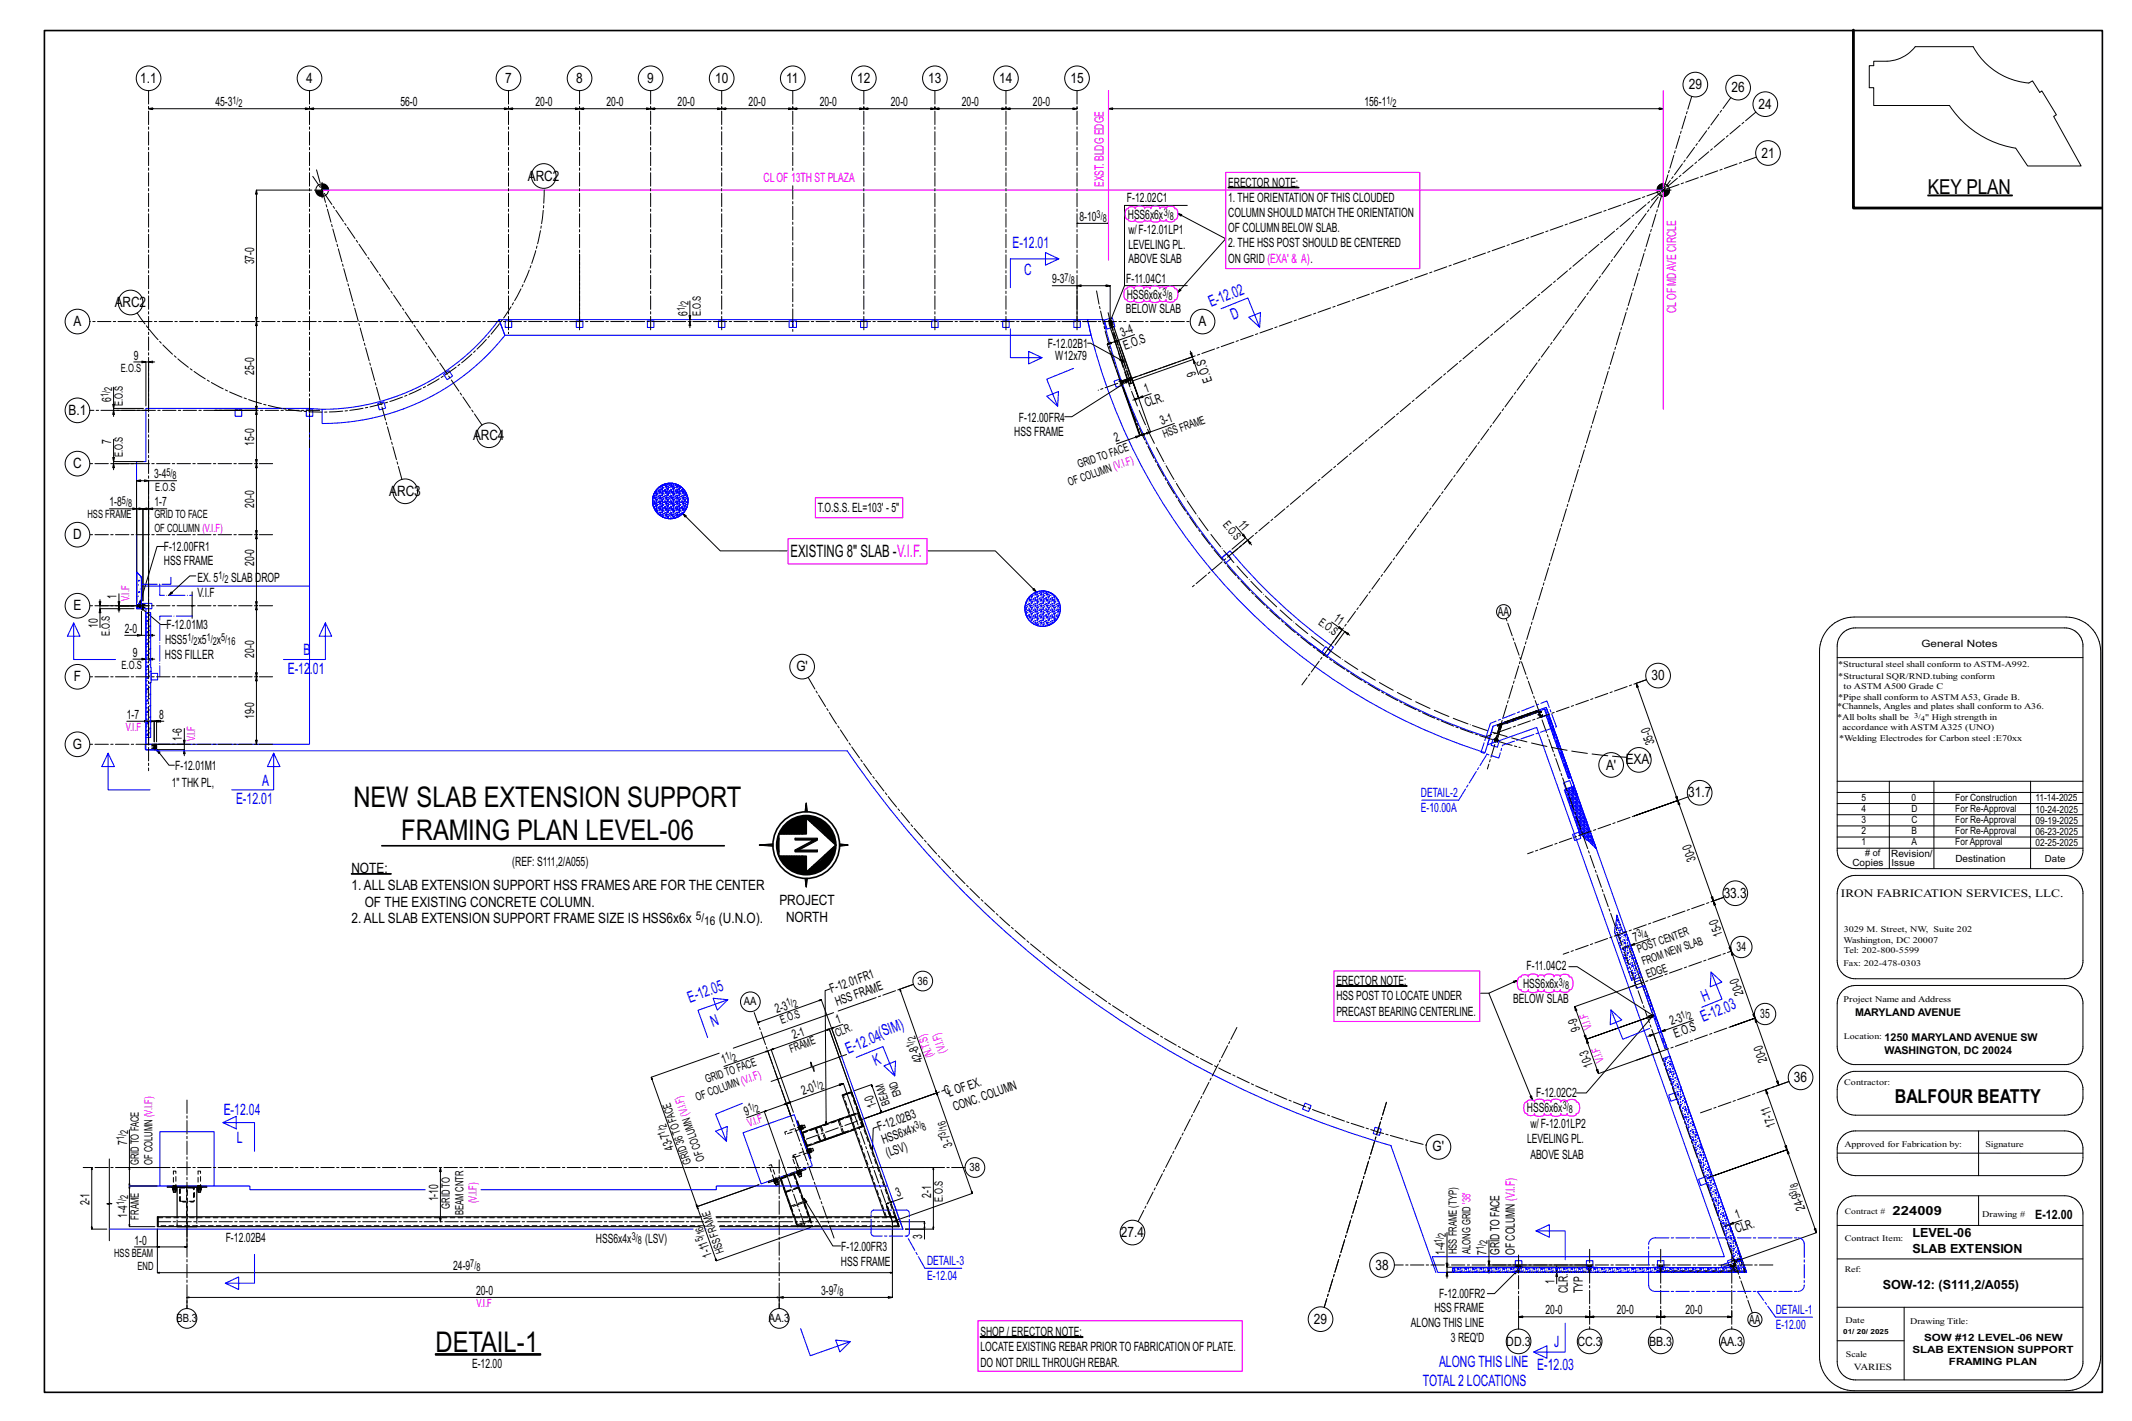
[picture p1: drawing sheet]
<svg xmlns="http://www.w3.org/2000/svg" width="914mm" height="610mm" viewBox="0 0 914 610" stroke-linecap="round" stroke-linejoin="round" font-family="sans-serif">
<defs><g id="words">
<g font-size="12.2">
<text x="151.6" y="346">NEW SLAB EXTENSION SUPPORT</text>
<text x="172" y="360.5">FRAMING PLAN LEVEL-06</text>
<text x="186.8" y="580.2">DETAIL-1</text>
</g>
<text font-size="8.8" x="826.9" y="83.2">KEY PLAN</text>
<text font-size="8.3" x="812.7" y="473.4">BALFOUR BEATTY</text>
<text font-size="7.3" x="339.1" y="238.8">EXISTING 8&quot; SLAB -V.I.F.</text>
<g font-size="6.7" fill="#00f">
<text x="434.3" y="106.4">E-12.01</text>
<text x="439.3" y="118">C</text>
<text x="519.5" y="131.8" transform="rotate(-22 519.5 131.8)">E-12.02</text>
<text x="528.9" y="137.4" transform="rotate(-22 528.9 137.4)">D</text>
<text x="130.2" y="281.1">B</text>
<text x="123.4" y="289.1">E-12</text>
<text x="132.9" y="289.1">.</text>
<text x="134.2" y="289.1">01</text>
<text x="112.5" y="337.3">A</text>
<text x="101.2" y="345">E-12.01</text>
<text x="295.9" y="430.1" transform="rotate(-20 295.9 430.1)">E-12.05</text>
<text x="730.8" y="429.7" transform="rotate(-22 730.8 429.7)">H</text>
<text x="305.7" y="440.7" transform="rotate(-20 305.7 440.7)">N</text>
<text x="730.5" y="438.5" transform="rotate(-22 730.5 438.5)">E-12.03</text>
<text x="377.8" y="445.2" transform="rotate(-21 377.8 445.2)">(SIM)</text>
<text x="363.8" y="452" transform="rotate(-22 363.8 452)">E-12.04</text>
<text x="375.5" y="457.4" transform="rotate(-22 375.5 457.4)">K</text>
<text x="95.9" y="478.2">E-12.04</text>
<text x="101.6" y="490.4">L</text>
<text x="666.6" y="578">J</text>
<text x="617.2" y="586.4">ALONG THIS LINE E-12.03</text>
<text x="610.2" y="594.4">TOTAL2 LOCATIONS</text>
</g>
<g font-size="6.1">
<text x="60.2" y="35.6">1.1</text>
<text x="131.3" y="35.6">4</text>
<text x="216.7" y="35.6">7</text>
<text x="247.1" y="35.6">8</text>
<text x="277.6" y="35.6">9</text>
<text x="306.7" y="35.6">10</text>
<text x="337.2" y="35.6">11</text>
<text x="367.6" y="35.6">12</text>
<text x="398.1" y="35.6">13</text>
<text x="428.6" y="35.6">14</text>
<text x="459.1" y="35.6">15</text>
<text x="724.3" y="38.3">29</text>
<text x="742.6" y="39.6">26</text>
<text x="754.3" y="46.7">24</text>
<text x="755.4" y="67.6">21</text>
<text x="226.4" y="77.5">ARC2</text>
<text x="49.2" y="131.7">ARC2</text>
<text x="31.5" y="139.9">A</text>
<text x="514.1" y="139.9">A</text>
<text x="29.4" y="178">B.1</text>
<text x="202.9" y="188.7">ARC4</text>
<text x="31.4" y="200.9">C</text>
<text x="167" y="212.7">ARC3</text>
<text x="31.4" y="231.4">D</text>
<text x="31.5" y="261.8">E</text>
<text x="341.5" y="288">G'</text>
<text x="31.7" y="292.3">F</text>
<text x="708.3" y="291.8">30</text>
<text x="31.2" y="321.3">G</text>
<text x="697.3" y="328">EXA'</text>
<text x="688.8" y="330.1">A'</text>
<text x="724" y="342.1">31.7</text>
<text x="150.7" y="374.4">NOTE:</text>
<text x="150.7" y="381.7">1. ALL SLAB EXTENSION SUPPORT HSS FRAMES ARE FOR THE CENTER</text>
<text x="156.4" y="388.9">OF THE EXISTING CONCRETE COLUMN.</text>
<text x="334.3" y="388.3">PROJECT</text>
<text x="739.3" y="385.2">33.3</text>
<text x="337.1" y="395.6">NORTH</text>
<text x="150.7" y="396.2">2. ALL SLAB EXTENSION SUPPORT FRAME SIZE IS HSS6x6x</text>
<text x="308.3" y="396.2">(U.N.O).</text>
<text x="769.4" y="464.2">36</text>
<text x="614.5" y="494">G'</text>
<text x="480.7" y="530.7">27.4</text>
<text x="589.9" y="544.6">38</text>
<text x="563.5" y="567.9">29</text>
</g>
<g font-size="5.5">
<text x="92.4" y="45.6">45-3</text>
<text x="171.7" y="45.6">56-0</text>
<text x="229.6" y="45.6">20-0</text>
<text x="260.1" y="45.6">20-0</text>
<text x="290.6" y="45.6">20-0</text>
<text x="321.1" y="45.6">20-0</text>
<text x="351.6" y="45.6">20-0</text>
<text x="382" y="45.6">20-0</text>
<text x="412.5" y="45.6">20-0</text>
<text x="443" y="45.6">20-0</text>
<text x="585.2" y="45.6">156-1</text>
<text x="526.8" y="80.1">ERECTOR NOTE:</text>
<text x="483.3" y="86.5">F-12.02C1</text>
<text x="526.8" y="86.6">1. THE ORIENTATION OF THIS CLOUDED</text>
<text x="463" y="94.8">8-10</text>
<text x="483.7" y="93.9">HSS6x6x</text>
<text x="526.8" y="93.1">COLUMN SHOULD MATCH THE ORIENTATION</text>
<text x="484" y="100.3">w/F-12.01LP1</text>
<text x="526.8" y="99.6">OF COLUMN BELOW SLAB.</text>
<text x="484" y="106.9">LEVELING PL.</text>
<text x="526.8" y="106.2">2. THE HSS POST SHOULD BE CENTERED</text>
<text x="109" y="113.4" transform="rotate(-90 109 113.4)">37-0</text>
<text x="484" y="112.7">ABOVE SLAB</text>
<text x="526.8" y="112.7">ON GRID (EXA' &amp; A).</text>
<text x="451.3" y="121.6">9-3</text>
<text x="483" y="121.3">F-11.04C1</text>
<text x="483.2" y="128.3">HSS6x6x</text>
<text x="294.9" y="135.5" transform="rotate(-90 294.9 135.5)">6</text>
<text x="482.8" y="134.4">BELOW SLAB</text>
<text x="449.4" y="149.2">F-12.02B1</text>
<text x="481.2" y="144.4" transform="rotate(-20 481.2 144.4)">3-4</text>
<text x="57.4" y="154.3">9</text>
<text x="452.6" y="154.5">W12x79</text>
<text x="482.6" y="150.1" transform="rotate(-20 482.6 150.1)">E.O.S</text>
<text x="109" y="160.7" transform="rotate(-90 109 160.7)">25-0</text>
<text x="513.1" y="161" transform="rotate(-110 513.1 161)">9</text>
<text x="520" y="163.2" transform="rotate(-110 520 163.2)">E.O.S</text>
<text x="47.7" y="172.5" transform="rotate(-90 47.7 172.5)">6</text>
<text x="491.5" y="168.6" transform="rotate(-20 491.5 168.6)">1</text>
<text x="491.7" y="174.8" transform="rotate(-20 491.7 174.8)">CLR.</text>
<text x="437" y="180.9">F-12.00FR4</text>
<text x="498.3" y="182.5" transform="rotate(-20 498.3 182.5)">3-1</text>
<text x="47.7" y="190.5" transform="rotate(-90 47.7 190.5)">7</text>
<text x="109" y="191.2" transform="rotate(-90 109 191.2)">15-0</text>
<text x="435" y="187">HSS FRAME</text>
<text x="478.5" y="189.5" transform="rotate(-20 478.5 189.5)">2</text>
<text x="66.1" y="205.2">3-4</text>
<text x="47" y="217.3">1-8</text>
<text x="66.2" y="217.3">1-7</text>
<text x="109" y="217.8" transform="rotate(-90 109 217.8)">20-0</text>
<text x="350.8" y="219.6">T.O.S.S. EL=103' - 5&quot;</text>
<text x="530.8" y="225.1" transform="rotate(50 530.8 225.1)">1</text>
<text x="70.2" y="236.6">F-12.00FR1</text>
<text x="70.3" y="242.5">HSS FRAME</text>
<text x="109" y="242.8" transform="rotate(-90 109 242.8)">20-0</text>
<text x="84.7" y="249.5">EX. 5</text>
<text x="99.1" y="249.5">SLAB DROP</text>
<text x="50" y="256.8" transform="rotate(-90 50 256.8)">1</text>
<text x="84.7" y="256">V.I.F</text>
<text x="41.9" y="269.2" transform="rotate(-90 41.9 269.2)">10</text>
<text x="71.4" y="269.9">F-12.01M3</text>
<text x="571.7" y="266.1" transform="rotate(36 571.7 266.1)">1</text>
<text x="642.4" y="264.2">AA</text>
<text x="53.5" y="271.6">2-0</text>
<text x="57" y="281.8">9</text>
<text x="70.8" y="276.4">HSS5</text>
<text x="84.8" y="276.4">x5</text>
<text x="93" y="276.4">x</text>
<text x="70.7" y="282.8">HSS FILLER</text>
<text x="109" y="282.1" transform="rotate(-90 109 282.1)">20-0</text>
<text x="54.4" y="308.4">1-7</text>
<text x="68.2" y="308.4">8</text>
<text x="109" y="308.5" transform="rotate(-90 109 308.5)">19-0</text>
<text x="78.1" y="317.8" transform="rotate(-90 78.1 317.8)">1-6</text>
<text x="709.8" y="318.8" transform="rotate(-110 709.8 318.8)">35-0</text>
<text x="75.1" y="330.5">F-12.01M1</text>
<text x="73.6" y="337.7">1&quot; THK PL,</text>
<text x="219.7" y="371.7">(REF: S111,2/A055)</text>
<text x="727.5" y="368.8" transform="rotate(-110 727.5 368.8)">30-0</text>
<text x="739" y="401.1" transform="rotate(-110 739 401.1)">15-0</text>
<text x="701.2" y="403.9" transform="rotate(-20 701.2 403.9)">7</text>
<text x="744.8" y="408">34</text>
<text x="654.7" y="416.2">F-11.04C2</text>
<text x="356.7" y="426" transform="rotate(-20 356.7 426)">F-12.01FR1</text>
<text x="573.1" y="422.6">ERECTOR NOTE:</text>
<text x="653.2" y="424">HSS6x6x</text>
<text x="359" y="431.5" transform="rotate(-20 359 431.5)">HSSFRAME</text>
<text x="573.1" y="429.1">HSS POSTTO LOCATE UNDER</text>
<text x="649" y="430.3">BELOW SLAB</text>
<text x="747.9" y="426.2" transform="rotate(-110 747.9 426.2)">20-0</text>
<text x="333.2" y="434.6" transform="rotate(-20 333.2 434.6)">2-3</text>
<text x="573.1" y="435.7">PRECAST BEARING CENTERLINE.</text>
<text x="755" y="436.8">35</text>
<text x="359.2" y="439.2" transform="rotate(-20 359.2 439.2)">1</text>
<text x="677.9" y="441.7" transform="rotate(-110 677.9 441.7)">9-9</text>
<text x="716.9" y="439.9" transform="rotate(-20 716.9 439.9)">2-3</text>
<text x="340.5" y="445.8" transform="rotate(-20 340.5 445.8)">2-1</text>
<text x="718.6" y="445.2" transform="rotate(-20 718.6 445.2)">E.O.S</text>
<text x="395.9" y="455.3" transform="rotate(-110 395.9 455.3)">42-8</text>
<text x="758.1" y="455" transform="rotate(-110 758.1 455)">20-0</text>
<text x="310.2" y="456.6" transform="rotate(-20 310.2 456.6)">1</text>
<text x="683.3" y="457.2" transform="rotate(-110 683.3 457.2)">10-3</text>
<text x="344.5" y="469.9" transform="rotate(-20 344.5 469.9)">2-0</text>
<text x="405.6" y="469.5" transform="rotate(-20 405.6 469.5)">C</text>
<text x="407.3" y="470.5" transform="rotate(-20 407.3 470.5)">LOFEX.</text>
<text x="658.8" y="470.7">F-12.02C2</text>
<text x="319.9" y="478.6" transform="rotate(-20 319.9 478.6)">9</text>
<text x="376" y="474.6" transform="rotate(-110 376 474.6)">1-0</text>
<text x="409.5" y="476.6" transform="rotate(-20 409.5 476.6)">CONC.COLUMN</text>
<text x="654.9" y="477.2">HSS6x6x</text>
<text x="377" y="485.3" transform="rotate(-20 377 485.3)">F-12.02B3</text>
<text x="656.4" y="484">w/F-12.01LP2</text>
<text x="761.7" y="482.9" transform="rotate(-110 761.7 482.9)">17-1</text>
<text x="54.5" y="491.1" transform="rotate(-90 54.5 491.1)">7</text>
<text x="378.9" y="490.6" transform="rotate(-20 378.9 490.6)">HSS6x4x</text>
<text x="408.7" y="491.4" transform="rotate(-110 408.7 491.4)">3-7</text>
<text x="654.9" y="490.5">LEVELING PL.</text>
<text x="289.1" y="492.8" transform="rotate(-110 289.1 492.8)">43-7</text>
<text x="380.7" y="496.4" transform="rotate(-20 380.7 496.4)">(LSV)</text>
<text x="656.4" y="497">ABOVE SLAB</text>
<text x="187.9" y="515.4" transform="rotate(-90 187.9 515.4)">1-10</text>
<text x="385" y="513.7" transform="rotate(-20 385 513.7)">3</text>
<text x="399.3" y="513.7" transform="rotate(-90 399.3 513.7)">2-1</text>
<text x="38.4" y="517.1" transform="rotate(-90 38.4 517.1)">2-1</text>
<text x="774.4" y="518.6" transform="rotate(-110 774.4 518.6)">24-9</text>
<text x="54.5" y="522.3" transform="rotate(-90 54.5 522.3)">1-4</text>
<text x="744.9" y="523.1" transform="rotate(-20 744.9 523.1)">1</text>
<text x="872.8" y="522.9">E-12.00</text>
<text x="57.6" y="533.9">1-0</text>
<text x="96.8" y="533">F-12.02B4</text>
<text x="255.6" y="533.4">HSS6x4x</text>
<text x="276.7" y="533.3">(LSV)</text>
<text x="395.5" y="531.6" transform="rotate(-90 395.5 531.6)">3</text>
<text x="745" y="529" transform="rotate(-20 745 529)">CLR.</text>
<text x="305.4" y="538.7" transform="rotate(-110 305.4 538.7)">1-1</text>
<text x="360.8" y="536.7">F-12.00FR3</text>
<text x="619.6" y="538.4" transform="rotate(-90 619.6 538.4)">1-4</text>
<text x="637.6" y="538.4" transform="rotate(-90 637.6 538.4)">7</text>
<text x="643.1" y="538.4" transform="rotate(-90 643.1 538.4)">GRID TO FACE</text>
<text x="649.7" y="538.4" transform="rotate(-90 649.7 538.4)">OF COLUMN (V.I.F)</text>
<text x="194.3" y="545">24-9</text>
<text x="360.6" y="543.3">HSS FRAME</text>
<text x="666.7" y="550.7" transform="rotate(-90 666.7 550.7)">1</text>
<text x="204.2" y="555.6">20-0</text>
<text x="352.1" y="555.6">3-9</text>
<text x="617.3" y="556.8">F-12.00FR2</text>
<text x="672.4" y="554.8" transform="rotate(-90 672.4 554.8)">CLR.</text>
<text x="678.9" y="554.8" transform="rotate(-90 678.9 554.8)">TYP</text>
<text x="615.2" y="563">HSS FRAME</text>
<text x="662.9" y="563.9">20-0</text>
<text x="693.4" y="563.9">20-0</text>
<text x="722.8" y="563.9">20-0</text>
<text x="605.1" y="569.3">ALONG THIS LINE</text>
<text x="750.2" y="567.8">AA</text>
<text x="420.5" y="573.2">SHOP/ ERECTOR NOTE:</text>
<text x="622.3" y="575.8">3 REQ'D</text>
<text x="420.5" y="579.7">LOCATE EXISTING REBAR PRIOR TO FABRICATION OF PLATE.</text>
<text x="646.1" y="577.2">DD.3</text>
<text x="676.5" y="577.2">CC.3</text>
<text x="707.3" y="577.2">BB.3</text>
<text x="737.7" y="577.2">AA.3</text>
<text x="202.5" y="587">E-12.00</text>
<text x="420.5" y="586.2">DO NOT DRILLTHROUGH REBAR.</text>
</g>
<g font-size="5.5" fill="#f0f">
<text x="327.5" y="78.2">CLOF 13TH ST PLAZA</text>
<text x="473.5" y="80.2" transform="rotate(-90 473.5 80.2)">EXST. BLDG EDGE</text>
<text x="719" y="134.3" transform="rotate(-90 719 134.3)">CLOF MDAVE CIRCLE</text>
</g>
<g font-size="5.5" fill="#00f">
<text x="609.4" y="341.9">DETAIL-2</text>
<text x="609.4" y="348.4">E-10.00A</text>
<text x="397.6" y="542.7">DETAIL-3</text>
<text x="397.6" y="549.2">E-12.04</text>
<text x="761.6" y="563.6">DETAIL-1</text>
<text x="761.6" y="570.1">E-12.00</text>
</g>
<g font-size="5.4">
<text x="811.7" y="521.2">224009</text>
<text x="820.3" y="530.8">LEVEL-06</text>
<text x="820.3" y="537.4">SLAB EXTENSION</text>
<text x="807.5" y="552.8">SOW-12: (S111,2/A055)</text>
</g>
<g font-size="5.2">
<text x="298.4" y="394.8">5/</text>
<text x="302" y="396.6">16</text>
</g>
<g font-size="4.9">
<text x="300.5" y="135.5" transform="rotate(-90 300.5 135.5)">E.O.S</text>
<text x="51.9" y="159.7">E.O.S</text>
<text x="52.7" y="174.2" transform="rotate(-90 52.7 174.2)">E.O.S</text>
<text x="499.4" y="187.7" transform="rotate(-20 499.4 187.7)">HSSFRAME</text>
<text x="52.7" y="196" transform="rotate(-90 52.7 196)">E.O.S</text>
<text x="462.8" y="200.9" transform="rotate(-20 462.8 200.9)">GRIDTOFACE</text>
<text x="458.8" y="208.5" transform="rotate(-20 458.8 208.5)">OFCOLUMN(V.I.F)</text>
<text x="66.6" y="210.4">E.O.S</text>
<text x="37.5" y="222.3">HSS FRAME</text>
<text x="66.2" y="222.3">GRID TO FACE</text>
<text x="524.3" y="225.3" transform="rotate(50 524.3 225.3)">E.O.S</text>
<text x="66.2" y="228.1">OF COLUMN (V.I.F)</text>
<text x="565.2" y="267.8" transform="rotate(36 565.2 267.8)">E.O.S</text>
<text x="47.1" y="272.8" transform="rotate(-90 47.1 272.8)">E.O.S</text>
<text x="52.2" y="287.1">E.O.S</text>
<text x="789.5" y="384.8">IRON FABRICATION SERVICES, LLC.</text>
<text x="702.9" y="408.7" transform="rotate(-20 702.9 408.7)">POSTCENTER</text>
<text x="704.8" y="414.1" transform="rotate(-20 704.8 414.1)">FROMNEWSLAB</text>
<text x="706.8" y="419.6" transform="rotate(-20 706.8 419.6)">EDGE</text>
<text x="393.5" y="422.4">36</text>
<text x="319.1" y="431.3">AA</text>
<text x="335.4" y="439.2" transform="rotate(-20 335.4 439.2)">E.O.S</text>
<text x="358.8" y="444.7" transform="rotate(-20 358.8 444.7)">CLR.</text>
<text x="339.3" y="451.6" transform="rotate(-20 339.3 451.6)">FRAME</text>
<text x="303.1" y="464.6" transform="rotate(-20 303.1 464.6)">GRIDTOFACE</text>
<text x="299.1" y="472.2" transform="rotate(-20 299.1 472.2)">OFCOLUMN(V.I.F)</text>
<text x="381.8" y="473.4" transform="rotate(-110 381.8 473.4)">BEAM</text>
<text x="386.7" y="469.9" transform="rotate(-110 386.7 469.9)">END</text>
<text x="302.3" y="497.7" transform="rotate(-110 302.3 497.7)">OFCOLUMN(V.I.F)</text>
<text x="59.6" y="499.8" transform="rotate(-90 59.6 499.8)">GRID TO FACE</text>
<text x="65.4" y="499.8" transform="rotate(-90 65.4 499.8)">OF COLUMN (V.I.F)</text>
<text x="296.6" y="498.7" transform="rotate(-110 296.6 498.7)">GRID36TOFACE</text>
<text x="415.9" y="502.4">38</text>
<text x="404.4" y="515.5" transform="rotate(-90 404.4 515.5)">E.O.S</text>
<text x="192.9" y="518.5" transform="rotate(-90 192.9 518.5)">GRID TO</text>
<text x="198.7" y="521.3" transform="rotate(-90 198.7 521.3)">BEAM CNTR</text>
<text x="59.5" y="523.2" transform="rotate(-90 59.5 523.2)">FRAME</text>
<text x="49" y="539">HSS BEAM</text>
<text x="310.6" y="537.3" transform="rotate(-110 310.6 537.3)">HS FRAME</text>
<text x="624.8" y="538" transform="rotate(-90 624.8 538)">HSS FRAME (TYP)</text>
<text x="630.6" y="538" transform="rotate(-90 630.6 538)">ALONG GRID '38'</text>
<text x="59" y="544.8">END</text>
<text x="75.8" y="567.2">BB.3</text>
<text x="329.8" y="567.2">AA.3</text>
</g>
<g font-size="4.9" fill="#f0f">
<text x="55.6" y="257.8" transform="rotate(-90 55.6 257.8)">V.I.F</text>
<text x="54" y="313.6">V.I.F</text>
<text x="83.7" y="318" transform="rotate(-90 83.7 318)">V.I.F</text>
<text x="682.9" y="440.8" transform="rotate(-110 682.9 440.8)">V.I.F</text>
<text x="400.4" y="453.1" transform="rotate(-110 400.4 453.1)">(N.T.S)</text>
<text x="405.9" y="451.2" transform="rotate(-110 405.9 451.2)">(V.I.F)</text>
<text x="688" y="455.3" transform="rotate(-110 688 455.3)">V.I.F</text>
<text x="321.3" y="483.4" transform="rotate(-20 321.3 483.4)">V.I.F</text>
<text x="204.5" y="516.2" transform="rotate(-90 204.5 516.2)">(V.I.F)</text>
<text x="204.4" y="560.6">V.I.F</text>
</g>
<g font-size="4.7">
<text x="99.7" y="44.4">1/</text>
<text x="102.4" y="46.1">2</text>
<text x="594.6" y="44.4">1/</text>
<text x="597.2" y="46.1">2</text>
<text x="470.3" y="93.6">3/</text>
<text x="472.9" y="95.2">8</text>
<text x="499.1" y="92.7">3/</text>
<text x="501.7" y="94.3">8</text>
<text x="456.6" y="120.3">7/</text>
<text x="459.2" y="122">8</text>
<text x="295.3" y="130.8" transform="rotate(-90 295.3 130.8)">2</text>
<text x="498.6" y="127.1">3/</text>
<text x="501.2" y="128.7">8</text>
<text x="293.7" y="133.5" transform="rotate(-90 293.7 133.5)">1/</text>
<text x="48.1" y="167.8" transform="rotate(-90 48.1 167.8)">2</text>
<text x="46.5" y="170.4" transform="rotate(-90 46.5 170.4)">1/</text>
<text x="71.4" y="204">5/</text>
<text x="74" y="205.7">8</text>
<text x="52.3" y="216">5/</text>
<text x="54.9" y="217.7">8</text>
<text x="93.7" y="248.3">1/</text>
<text x="96.3" y="249.9">2</text>
<text x="80.4" y="275.1">1/</text>
<text x="88.7" y="275.1">1/</text>
<text x="94.9" y="275.1">5/</text>
<text x="83" y="276.8">2</text>
<text x="91.3" y="276.8">2</text>
<text x="97.5" y="276.8">16</text>
<text x="702.7" y="402.1" transform="rotate(-20 702.7 402.1)">3/</text>
<text x="705.7" y="402.8" transform="rotate(-20 705.7 402.8)">4</text>
<text x="668.6" y="422.8">3/</text>
<text x="671.2" y="424.5">8</text>
<text x="337.8" y="431.7" transform="rotate(-20 337.8 431.7)">1/</text>
<text x="340.9" y="432.4" transform="rotate(-20 340.9 432.4)">2</text>
<text x="721.5" y="437" transform="rotate(-20 721.5 437)">1/</text>
<text x="724.5" y="437.7" transform="rotate(-20 724.5 437.7)">2</text>
<text x="392.3" y="448.8" transform="rotate(-110 392.3 448.8)">1/</text>
<text x="393" y="445.8" transform="rotate(-110 393 445.8)">2</text>
<text x="311.7" y="454.7" transform="rotate(-20 311.7 454.7)">1/</text>
<text x="314.7" y="455.4" transform="rotate(-20 314.7 455.4)">2</text>
<text x="349.1" y="466.9" transform="rotate(-20 349.1 466.9)">1/</text>
<text x="352.1" y="467.6" transform="rotate(-20 352.1 467.6)">2</text>
<text x="321.4" y="476.7" transform="rotate(-20 321.4 476.7)">1/</text>
<text x="324.4" y="477.4" transform="rotate(-20 324.4 477.4)">2</text>
<text x="670.3" y="476">3/</text>
<text x="672.9" y="477.6">8</text>
<text x="286.2" y="483.3" transform="rotate(-110 286.2 483.3)">2</text>
<text x="392.9" y="484.3" transform="rotate(-20 392.9 484.3)">3/</text>
<text x="396" y="485" transform="rotate(-20 396 485)">8</text>
<text x="406.4" y="483.8" transform="rotate(-110 406.4 483.8)">16</text>
<text x="53.3" y="489" transform="rotate(-90 53.3 489)">1/</text>
<text x="54.9" y="486.4" transform="rotate(-90 54.9 486.4)">2</text>
<text x="285.5" y="486.3" transform="rotate(-110 285.5 486.3)">1/</text>
<text x="405.7" y="486.8" transform="rotate(-110 405.7 486.8)">3/</text>
<text x="771.4" y="509" transform="rotate(-110 771.4 509)">8</text>
<text x="54.9" y="514.4" transform="rotate(-90 54.9 514.4)">2</text>
<text x="770.7" y="512" transform="rotate(-110 770.7 512)">3/</text>
<text x="53.3" y="517" transform="rotate(-90 53.3 517)">1/</text>
<text x="271" y="532.1">3/</text>
<text x="273.6" y="533.8">8</text>
<text x="301.8" y="532.2" transform="rotate(-110 301.8 532.2)">5/</text>
<text x="302.5" y="529.1" transform="rotate(-110 302.5 529.1)">16</text>
<text x="618.4" y="533.1" transform="rotate(-90 618.4 533.1)">1/</text>
<text x="620.1" y="530.5" transform="rotate(-90 620.1 530.5)">2</text>
<text x="638" y="533.7" transform="rotate(-90 638 533.7)">2</text>
<text x="636.4" y="536.3" transform="rotate(-90 636.4 536.3)">1/</text>
<text x="201.7" y="543.7">7/</text>
<text x="204.3" y="545.4">8</text>
<text x="357.5" y="554.4">7/</text>
<text x="360.1" y="556">8</text>
</g>
<g font-size="4.6">
<text x="795.6" y="436">MARYLAND AVENUE</text>
<text x="808.3" y="446.4">1250 MARYLAND AVENUE SW</text>
<text x="808.3" y="452">WASHINGTON, DC 20024</text>
</g>
<g font-size="4.3">
<text x="824.1" y="277.6">General Notes</text>
<text x="798.4" y="343.5">5</text>
<text x="819.8" y="343.5">0</text>
<text x="838.6" y="343.5">For Construction</text>
<text x="873" y="343.8">11-14-2025</text>
<text x="798.4" y="353">3</text>
<text x="798.4" y="348.2">4</text>
<text x="819.8" y="353.1">C</text>
<text x="819.8" y="348.3">D</text>
<text x="838.6" y="353.1">For Re-Approval</text>
<text x="838.6" y="348.3">For Re-Approval</text>
<text x="873" y="353.4">09-19-2025</text>
<text x="873" y="348.6">10-24-2025</text>
<text x="798.4" y="357.8">2</text>
<text x="819.8" y="357.9">B</text>
<text x="838.6" y="357.8">For Re-Approval</text>
<text x="873" y="358.1">06-23-2025</text>
<text x="798.4" y="362.6">1</text>
<text x="819.8" y="362.6">A</text>
<text x="838.6" y="362.6">For Approval</text>
<text x="873" y="362.9">02-25-2025</text>
<text x="794.5" y="371.5">Copies</text>
<text x="811.1" y="367.7">Revision/</text>
<text x="838.6" y="369.7">Destination</text>
<text x="825.2" y="575.2">SOW #12 LEVEL-06 NEW</text>
<text x="820.2" y="580.4">SLAB EXTENSION SUPPORT</text>
<text x="835.8" y="585.6">FRAMING PLAN</text>
</g>
<g font-size="4.2">
<text x="811.3" y="371.4">Issue</text>
<text x="877.1" y="369.8">Date</text>
</g>
<text font-size="4" x="795.1" y="587.5">VARIES</text>
<text font-size="3.9" x="799.9" y="367.1"># of</text>
<g font-size="3.7">
<text x="788.4" y="286.2">*Structural steel shall conform to ASTM-A992.</text>
<text x="788.4" y="291.2">*Structural SQR/RND.tubing conform</text>
<text x="790.7" y="295.5">to ASTM A500 Grade C</text>
<text x="787.9" y="304.1">*Channels, Angles and plates shall conform to A36.</text>
<text x="788.4" y="300.2">*Pipe shall conform to ASTM A53, Grade B.</text>
<text x="788" y="308.9">*All bolts shall be</text>
<text x="825.7" y="308.9">&quot; High strength in</text>
<text x="790.2" y="313.2">accordance with ASTM A325 (UNO)</text>
<text x="788.8" y="318">*Welding Electrodes for Carbon steel :E70xx</text>
<text x="790.8" y="399.9">3029 M. Street, NW, Suite 202</text>
<text x="790.7" y="404.6">Washington, DC 20007</text>
<text x="790.7" y="409">Tel: 202-800-5599</text>
<text x="790.7" y="414.2">Fax: 202-478-0303</text>
<text x="790.7" y="430">Project Name and Address</text>
<text x="790.8" y="445.6">Location:</text>
<text x="791" y="465.3">Contractor:</text>
<text x="791" y="491.9">Approved for Fabrication by:</text>
<text x="851.5" y="492">Signature</text>
<text x="850.2" y="522">Drawing #</text>
<text x="791.2" y="532.3">Contract Item:</text>
<text x="791.5" y="567.4">Date</text>
<text x="819.3" y="568.1">Drawing Title:</text>
<text x="791.7" y="582.1">Scale</text>
</g>
<text font-size="3.6" x="791.2" y="545.9">Ref:</text>
<text font-size="3.5" x="791.3" y="520.8">Contract #</text>
<g font-size="3.2">
<text x="821" y="308">3/</text>
<text x="823.9" y="309.1">4</text>
</g>
<text font-size="3" x="790.5" y="572.4">01/ 20/ 2025</text>
</g></defs>
<path d="M526.8 80.4l30.3 .2zM826.9 83.7h36.1v.3h-36.1zM150.7 374.8h17.1v.2h-17.1zM573.1 422.9l30.4 .2z" fill="#000" stroke="#000" stroke-width=".5"/>
<path d="M420.5 573.5l43.9 .2zM186.8 580.8h45v.5h-45z" fill="#000" stroke="#000" stroke-width=".7"/>
<g fill="none" stroke="#000" stroke-width=".43">
<path d="M803.6 26.3h5.8a16.1 16.1 0 0 0 12-6.3h24.9a30.1 30.1 0 0 0 23.9 15.6l1.5-.9 3.1 4.9 .9-.6 6.3 10.3-1.2 .6 11.8 21.3h-23l-5.1-7.6a41.9 41.9 0 0 1-28.4-18.3h-32.5v-7.7h-1.9v-9.4h1.9zM63.7 46v.6l1.8 .4v-.7l-1.8 .3h69l-1.7 .4v-.7l1.7 .3v-.6v.6l1.8 .4v-.7l-1.8 .3h85.4l-1.8 .4v-.7l1.8 .3v-.6v.6l1.7 .4v-.7l-1.7 .3h30.5l-1.8 .4v-.7l1.8 .3v-.6v.6l1.7 .4v-.7l-1.7 .3h30.5l-1.8 .4v-.7l1.8 .3v-.6v.6l1.7 .4v-.7l-1.7 .3h30.4l-1.7 .4v-.7l1.7 .3v-.6v.6l1.8 .4v-.7l-1.8 .3h30.5l-1.7 .4v-.7l1.7 .3v-.6v.6l1.8 .4v-.7l-1.8 .3h30.5l-1.8 .4v-.7l1.8 .3v-.6v.6l1.7 .4v-.7l-1.7 .3h30.5l-1.8 .4v-.7l1.8 .3v-.6v.6l1.7 .4v-.7l-1.7 .3h30.5l-1.8 .4v-.7l1.8 .3v-.6v.6l1.7 .4v-.7l-1.7 .3h30.4l-1.7 .4v-.7l1.7 .3v-.6M475.4 46.6l1.8-.3v.7zM475.4 46.6h238l-1.8 .4v-.7l1.8 .3M138.2 78.2v6.7M713.4 78.2v6.7M133.8 81.6h-23.8l-.4 1.7h.8l-.4-1.7v56.3l-.4-1.7h.8l-.4 1.7h.4h-.4l-.4 1.8h.8l-.4-1.8v38.1l-.4-1.7h.8l-.4 1.7h-17.9h17.9l-.4 1.8h.8l-.4-1.8v22.9l-.4-1.7h.8l-.4 1.7h.4h-.4l-.4 1.8h.8l-.4-1.8v30.5l-.4-1.8h.8l-.4 1.8h.4h-.4l-.4 1.7h.8l-.4-1.7v30.5l-.4-1.8h.8l-.4 1.8h.4h-.4l-.4 1.7h.8l-.4-1.7v30.4l-.4-1.7h.8l-.4 1.7h.4h-.4l-.4 1.8h.8l-.4-1.8v29l-.4-1.8h.8l-.4 1.8h.4M134.8 81.6h6.7M461.9 95.8l.5 .1zM461.9 95.8h13.5M505.1 91.6l1.4 1.1 .4-.7-1.8-.4 20.6 10.8-20.6 23.2 .9-1.6 .5 .5-1.4 1.1M509.2 88.1h-26.9v34.4"/>
<path d="M710 81.6h6.7M295.5 135.4h.8l-.4 1.7zM295.9 137.9l.4 1.8h-.8zM295.9 129.1v8h.5M295.9 137.1v3.5M295.9 137.9h.5M451.3 122.6h10.6v15.3M461.9 122.6l1.8-.4v.7zM476.3 138.5h.1M476.4 138.5h.1M476.6 139.5h.1M476.7 139.5h.1"/>
<path d="M509.2 122.5h-26.9l-6.2 15.4v-15.3l-1.7-.4v.7l1.7-.3h-14.2M57.4 155.3h5.2v18.9M60.8 154.9l1.8 .4-1.8 .4zM62.6 155.3h3.7M63.7 155.3l1.8-.4v.8zM63.7 155.3v20.7h-15M466.5 147.2h1.2l14.3 7.9-1.7-.5 .3-.6 1.4 1.1M477.9 146.2l1.8-.2-1.5 .9zM479.7 146l-4.8 1.7 1.5-.9 .3 .7-1.8 .2 13.9 39.2-10 3.6M482 155.1l-.4 .4M482.4 154.7l-.4 .4M486.6 143.5l-6.9 2.5 6.1 17.4 26-9.2 2.3 6.5"/>
<path d="M510.4 151.6l.8-.3 .2 1.8zM510.5 150.6l1.3 3.6M511.4 153.1l-30.5 10.8M511.8 154.2l.9 1.5-.7 .3zM48.3 173.5h.8l-.4 1.7zM48.7 176l.4 1.8h-.8zM48.7 166.1v9.1h12.8M48.7 175.2v3.5M484.3 163.1l-1.7 .6 .4 .7 1.3-1.3-24.6 15.7h-3M485.5 162.3l3 8.4 5.2-1.8M486.5 171l1.8-.2-1.5 .9zM488.3 170.8l-2.8-8.1 8 22.6 10.2-3.6"/>
<path d="M488.5 170.7l1.5-.9 .2 .7zM488.5 170.7l-2.7 1M48.3 196.3h.8l-.4 1.7zM48.7 198.9l.4 1.8h-.8zM48.7 188.5v9.5h12.8M48.7 198v3.5M48.7 198.9h9.9M487 187.2l1.8-.3-1.5 1zM489 186.9l1.6-1 .2 .7zM491.5 186l-2.7 .9M491.7 185.5l1.8-.2-1.6 .9zM493.5 185.3l-4.5 1.6-7.3-20.7 7.3 20.7"/>
<path d="M47 218.3h11.7v40.2M56.9 217.9l1.8 .4-1.8 .4zM59.6 217.9l1.7 .4-1.7 .4zM62 205.9l1.7 .3-1.7 .4zM63.7 218.3l1.8-.4v.8zM63.7 206.2h-5.1l1.7-.3v.7l-1.7-.4v23.2M63.7 218.3h-5h2.6v39.5v-39.5l1.8-.4v.8l-1.8-.4h2.6M71.5 218.3h-7.8v40.5M75.8 206.2h-12.1v23.2M70.4 234.4h-3l-7.6 25.2 .2-1.8 .7 .2-.9 1.6M292.8 220.3l1 1.5 .6-.5-1.6-1 16.1 16h29.1M397.6 236.3h29.3l17.6 17.7-1.5-1 .5-.5 1 1.5"/>
<path d="M530 225.7l4.2 5-5.8 4.9M532.8 229.6l.6-.5 .8 1.6zM534.2 230.7l2.6 3.1M535.1 231.8l1.4 1.1-.5 .5zM535.1 231.8l-6.6 5.6M42.5 258.1h.8l-.4 1.8zM42.9 259.9h20.8v22.9M42.9 257.2v3.9M50.6 258.1h.8l-.4 1.8zM51 260l.4 1.7h-.8zM51 254.7v5.2h7.8M51 259.9v2.7"/>
<path d="M51 260h6.5M63.7 259.9v12.6M82.4 253.9v5.8l.5 .2h-1l.5 .1v5.2M84 247.1h-2.6l-9 8.3 1-1.5 .5 .6-1.5 .9M42.9 261.1l.4 1.8h-.8zM57.5 261.1h-14.6v8.1M58.9 272.2l1.8 .3-1.8 .4zM60 260.4l1.1 1.4 .5-.6-1.6-.8 8.9 7.5h2.5M60.7 262.2v10.3h-7.2M60.7 272.5h5.6M62.6 263.8v19h-5.6M63.7 272.5l1.8-.3v.7z"/>
<path d="M571.1 266.9l4.5 3.3-4.8 6.6M574.4 268.8l1.2 1.4-1.6-.8zM575.6 270.2l3.3 2.3M576.8 271l1.6 .7-.4 .6zM576.8 271l-4.3 5.8M784.7 269.1a15.1 15.1 0 0 1 10.5-4.4h90.9a14.9 14.9 0 0 1 14.9 14.9v302.2a14.9 14.9 0 0 1-14.9 14.8h-90.9a14.7 14.7 0 0 1-14.8-14.8v-302.2a14.7 14.7 0 0 1 4.3-10.5zM790.2 271.6a7.9 7.9 0 0 1 5.6-2.2h89.8a7.8 7.8 0 0 1 7.8 7v88.4a7.7 7.7 0 0 1-7.8 7.8h-89.8a7.8 7.8 0 0 1-7.8-7.8v-87.7a7.6 7.6 0 0 1 2.2-5.5zM60.8 282.4l1.8 .4-1.8 .3zM62.6 282.8h3.7M63.7 282.8l1.8-.4v.7zM706.2 291.6l-4.4 1.5 .2 1.8 .7-.2-.9-1.6 17.8 50.3-1-1.5 .8-.3 .2 1.8-18.9 6.7 18.9-6.7 .2 1.8 .7-.3-.9-1.5 15.3 43.1-1-1.5 .7-.3 .3 1.8 4.4-1.5M788 282.1h105.4"/>
<path d="M54.4 309.4h9.3v9.9M62 309l1.7 .4-1.7 .4zM63.5 309.4h3.7M63.7 309.4h2.4v8.8v-8.8l1.8-.4v.8l-1.8-.4h2.7M64.4 309l1.7 .4-1.7 .4zM67.2 309.4l1.7-.4v.8zM70.3 309.4h-3.1v8.8M78.7 317.5h.7l-.4 1.8zM79 312.5v6.8h-11.1M79 319.3v4.9M67.2 321.6l.8 1.6 .6-.5-1.4-1.1 5.3 6.7h2.3M67.9 321.6h11.1"/>
<path d="M79 321.6l.4 1.7h-.7zM788 335.2h105.4M788 340h105.4M810.3 335.2v37.4M829.4 335.2v37.4M870.9 335.2v37.4M788 349.5h105.4M788 359.1h105.4M788 344.7h105.4M788 354.3h105.4M788 363.9h105.4M790.2 377.8a7.9 7.9 0 0 1 5.6-2.2h89.8a7.9 7.9 0 0 1 7.8 7v30.3a7.8 7.8 0 0 1-7.8 7h-89.8a7.8 7.8 0 0 1-7.8-7.8v-28.7a7.8 7.8 0 0 1 2.2-5.6z"/>
<path d="M734.5 386.7l.4-.2 .2 1.8 .7-.3-.9-1.5 7.6 21.6-.9-1.6 .7-.2 .2 1.8-.4 .1 .4-.1 .2 1.7 .7-.2-.9-1.5 10.2 28.7-1-1.5 .8-.3 .2 1.8-10.7 3.8 10.7-3.8 .2 1.8 .7-.3-.9-1.5 10.2 28.7-1-1.5 .7-.3 .3 1.8-.4 .2M672.9 414.7h3.5l32.6 21-28.7 33.2h-4.2M696.7 406.2l1.8-.2-1.6 .9zM698.5 406l10 28.3M699.4 405.6l1.5-.9 .3 .7zM699.4 405.6l-3.4 1.2M707.6 402.7l-8.2 2.9 10.2 28.7M325 438.7l.7-.5 .2 .3zM325 438.7l27.3-9.8-.8 .5-.1-.4 .9-.1 8.6 24.2M355.9 424.2l-2 .8 .4 57.1M357.5 434.4l-43 15.3M361.5 439.4l-4.8 1.7 3.9 11"/>
<path d="M370.3 429.9l-10.8 3.8M391.8 422.3l-5.8 2 .1 .9 .3-.1-.4-.8 15.7 44.6-.4-.8 .3-.1 .1 .9-26.1 9.2M634.6 426.1h3.9M650.8 420.6l-1.7 .3 .3 .7 1.4-1-12.3 5.5 18.7 45.8-1-1.5 .7-.3 .3 1.8M701.7 422.5l-26.3 9.3 .2 1.8 .7-.2-.9-1.6 5 14.1-1-1.6 .7-.2 .3 1.8 27.3-9.7-27.3 9.7 .2 1.7 .7-.2-.9-1.5 5.2 14.7-.9-1.5 .7-.3 .2 1.8 26.3-9.3M707.4 436.3h.1M707.4 436.2h.1M707.5 436.2l-.1 .1M707.5 436.2h.1M708.4 435.9h.1M726.4 437.6l-13.9 4.9 1.5-.9 .2 .7-1.7 .2-5.8 2.1M790.2 425a7.9 7.9 0 0 1 5.6-2.2h89.8a7.9 7.9 0 0 1 7.8 7v19.9a7.9 7.9 0 0 1-7.1 7h-91.3a7.9 7.9 0 0 1-7-7.8v-18.3a7.9 7.9 0 0 1 2.2-5.6z"/>
<path d="M308.5 451.8l-29.2 10.3 19.7 55.5-.5-.7 .4-.2 .1 .9 26.5-9.3-26.5 9.3 8.2 23.3-.4-.8 .3-.1 .1 .9 40.4-14.3M310.5 457.5l18.8-6.6 9.9 27.8M328.4 451l.9-.1-.8 .4zM330.8 450.3l.7-.4 .1 .3zM330.8 450.3l9.5 26.9zM332 449.9l-2.7 1M354.8 441.6l.9-.1-.8 .5zM355.7 441.5l12.3 34.7-12.3-34.7-24.9 8.8M356.7 441.1l.8-.4 .1 .3zM356.7 441.1l-2.2 .8M363.1 452.4l-14.2 5 .3 2.2-1.5-4 .2 2.2-17.2 6.1M707.4 443.9l1.8-.2-1.5 1z"/>
<path d="M709.2 443.7l2.6 7.5M320.2 479.5l7.6-2.7 9.6 27.2M327.8 476.8l.8-.4 .1 .3zM327.8 476.8l9.5-3.3-.8 .4-.1-.3 .9-.1 1.9 5.2M366 476.9l-4.3-12.1-1.8 .2 .3 .7 1.5-.9-24.4 8.7 1.5-1 .3 .7-1.8 .3 1.9 5.2M366.2 468l7.6-2.7 .1 .9 .4-.1-.5-.8 4.3 12-.5-.8 .3-.1 .2 .9-6.6 2.3M767.3 464l-10 3.5 .2 1.8 .8-.3-1-1.5 9.1 25.7-.9-1.5 .7-.3 .2 1.8-34.6 12.3 34.6-12.3 .3 1.8 .7-.3-1-1.5 12.7 35.6-1-1.5 .7-.3 .3 1.8-34.7 12.3M790.2 461.9l1.9-1.4 2.9-.9h91.3a7.8 7.8 0 0 1 7.1 7v4.8a7.8 7.8 0 0 1-7.8 7h-89.8a7.8 7.8 0 0 1-7.8-7.8v-3.2a7.9 7.9 0 0 1 2.2-5.5zM46.9 497.2v18.9l1 .3h-2.1l1.1 .3v15.6M55.5 484.7v16.2h13.1M369.5 480.3l32.2-11.4 15.3 43.1-.4-.8 .3-.1 .1 .9-34.3 12.1M376.4 483.4l-1.9 .6-.3 9.5"/>
<path d="M788 494.7h105.4M790.2 487.4a7.9 7.9 0 0 1 5.6-2.2h89.8a7.8 7.8 0 0 1 7.8 7v4.3a7.8 7.8 0 0 1-7.8 7.8h-89.8a7.9 7.9 0 0 1-7.8-7.8v-3.6a7.6 7.6 0 0 1 2.2-5.5zM848.6 485.2v19.1M35.7 500.9h3.7l-.2 .8h.3l-.1-.8v26.4l-.2-.9h.3l-.1 .9h6.4M55.5 500.9l.2 .8h-.4zM55.5 500.9v7.9l-.2-.9h.4l-.2 .9h12h-12v17.4l-.2-.8h.4l-.2 .8h10.9M189.1 500.9l-.6 1.7h.8l-.4-1.7v23.2l-.4-1.7h.8l-.4 1.7h.2M344.8 514.2l.6 1.7 .7-.4-1.3-1.3 12.4 20.3h3.3M377.9 500.9h22.4v26.4l-.2-.9h.4l-.2 .9h-12h8.2v4.3M382.2 515.5l.8-.1-.7 .5zM383 515.4l-3 1.1 .8-.5 .1 .4-.9 .1 2.7 7.6M387.3 513.9l-4.3 1.5 4.3 11.9"/>
<path d="M790.2 515.3a7.9 7.9 0 0 1 5.6-2.3h89.8a7.8 7.8 0 0 1 7.8 7v65a7.9 7.9 0 0 1-7.8 7h-89.8a7.8 7.8 0 0 1-7.8-7.8v-63.5a7.6 7.6 0 0 1 2.2-5.4zM848.6 513v12.7M67.5 534.9l.9-.2v.4zM80.2 526.3v8.6h-12.7M382.7 524.1v21.9l-.8-.2v.4l.8-.2h-315.2l.9-.2v.4l-.9-.2v-18.7v7.6h-9.9M382.7 524.1v32.5l-1.7-.4v.8l1.7-.4h-48.5M382.7 524.1h13.8v3.2M396.3 526.4h.4l-.2 .9zM620.6 528.7v14.9h59.1M638.6 532v10.7h44.6M739.9 525.5l1.8-.2-1.5 1zM741.7 525.3l4.8 13.5"/>
<path d="M741.8 525.3l1.5-1 .3 .7zM741.8 525.3l-2.6 .9M747.1 523.4l-5.3 1.9 5.3 14.9M788 525.7h105.4M334.2 556.6l1.7-.4v.8zM620.2 541.9h.8l-.4 1.7zM620.6 545.7l.4 1.8h-.8zM620.6 543.6v4.7M620.6 545.7h59.6M638.2 540.9h.8l-.4 1.8zM638.6 543.6l.4 1.8h-.8zM638.6 542.7v3.6"/>
<path d="M638.6 543.6h43.5M650.9 545l-1.5 1 .6 .5 .9-1.5-9.9 10h-3.1M667.3 544h.7l-.3 1.7zM667.7 545.8l.3 1.8h-.7zM667.7 543.1v2.7M681.8 545.8h-14.1v4.9M788 540.1h105.4M80.2 561.4v-4.8l.9 .2v-.4l-.9 .2h254l-.9 .2v-.4l.9 .2v4.8M651.3 562.2v2.7l1.8 .4v-.8l-1.8 .4h30.5l-1.8 .4v-.8l1.8 .4v-2.7v2.7l1.7 .4v-.8l-1.7 .4h30.5l-1.8 .4v-.8l1.8 .4v-2.7v2.7l1.7 .4v-.8l-1.7 .4h30.4l-1.7 .4v-.8l1.7 .4v-2.7M788 560.8h105.4M788 575.2h28.7M816.7 560.8v31.2"/>
<circle cx="63.7" cy="33.6" r="5.3"/>
<circle cx="132.7" cy="33.6" r="5.3"/>
<circle cx="218.1" cy="33.6" r="5.3"/>
<circle cx="248.6" cy="33.6" r="5.3"/>
<circle cx="279.1" cy="33.6" r="5.3"/>
<circle cx="309.5" cy="33.6" r="5.3"/>
<circle cx="340" cy="33.6" r="5.3"/>
<circle cx="370.5" cy="33.6" r="5.3"/>
<circle cx="401" cy="33.6" r="5.3"/>
<circle cx="431.5" cy="33.6" r="5.3"/>
<circle cx="461.9" cy="33.6" r="5.3"/>
<circle cx="727.1" cy="36.3" r="5.3"/>
<circle cx="745.5" cy="37.6" r="5.3"/>
<circle cx="757.1" cy="44.7" r="5.3"/>
<circle cx="233.2" cy="75.5" r="5.3"/>
<circle cx="758.3" cy="65.6" r="5.3"/>
<circle cx="138.2" cy="81.6" r="2.7"/>
<circle cx="713.4" cy="81.6" r="2.7"/>
<circle cx="33.2" cy="137.9" r="5.3"/>
<circle cx="56" cy="129.8" r="5.3"/>
<circle cx="476.3" cy="138.5" r=".09"/>
<circle cx="476.6" cy="139.5" r=".09"/>
<circle cx="515.8" cy="137.9" r="5.3"/>
<circle cx="33.2" cy="176" r="5.3"/>
<circle cx="33.2" cy="198.9" r="5.3"/>
<circle cx="209.7" cy="186.7" r="5.3"/>
<circle cx="173.8" cy="210.8" r="5.3"/>
<circle cx="33.2" cy="229.4" r="5.3"/>
<circle cx="33.2" cy="259.9" r="5.3"/>
<circle cx="644.9" cy="262.4" r="3"/>
<circle cx="33.2" cy="290.3" r="5.3"/>
<circle cx="344" cy="286" r="5.3"/>
<circle cx="711.2" cy="289.8" r="5.3"/>
<circle cx="33.2" cy="319.3" r="5.3"/>
<circle cx="691" cy="328.2" r="5.3"/>
<circle cx="702.9" cy="326" r="5.3"/>
<circle cx="729" cy="340.1" r="5.3"/>
<circle cx="744.3" cy="383.2" r="5.3"/>
<circle cx="746.9" cy="406.3" r="4.6"/>
<circle cx="321.8" cy="429.8" r="4.2"/>
<circle cx="395.8" cy="420.9" r="4.2"/>
<circle cx="757" cy="435" r="4.6"/>
<circle cx="772.3" cy="462.2" r="5.3"/>
<circle cx="616.9" cy="492" r="5.3"/>
<circle cx="418.1" cy="500.9" r="4.2"/>
<circle cx="485.7" cy="528.8" r="5.3"/>
<circle cx="592.7" cy="542.7" r="5.3"/>
<circle cx="80.2" cy="565.6" r="4.2"/>
<circle cx="334.2" cy="565.6" r="4.2"/>
<circle cx="566.4" cy="565.9" r="5.3"/>
<circle cx="651.3" cy="575.4" r="5.3"/>
<circle cx="681.8" cy="575.4" r="5.3"/>
<circle cx="712.3" cy="575.4" r="5.3"/>
<circle cx="742.7" cy="575.4" r="5.3"/>
<circle cx="752.7" cy="566.1" r="3"/>
</g>
<g fill="none" stroke="#000" stroke-width=".7">
<path d="M19 13.1h882.7v584.2h-882.7zM138.2 79.2h1.2M138.2 80h2.1M138.2 79.6h1.8M711.4 79.7v1.9M711.8 79.4v2.2M712.2 79.1v2.5M712.6 79v2.6M713 78.9v2.7M135.5 82h2.7M135.6 82.3h2.6M135.7 82.7h2.5"/>
<path d="M136 83.1h2.2M136.3 83.5h1.9M136.9 83.9h1.3M138.2 80.4h2.4M138.2 80.8h2.5M138.2 81.2h2.6M711 80.3v1.3M713.8 81.6v2.6M714.2 81.6v2.5M714.6 81.6v2.4M715 81.6v2.1M715.4 81.6v1.8"/>
<path d="M715.8 81.6v1.2M334 357.7h11.8v-6.8l12.7 11.7-12.7 11.6v-6.9h-11.8v-9.5M334 359.7l-.3 2.8 .3 2.9M334.7 357.7a12.1 12.1 0 0 1 13.3-7.1 12.1 12.1 0 0 1 9.9 11.4M345.8 353.9a8.6 8.6 0 0 0-7.2 3.8M345.8 352.2a10.4 10.4 0 0 0-9.2 5.5M345.8 357.4l-1.9 .3M345.8 351.6a11 11 0 0 0-9.9 6.1M345.8 355.7l-2.5 .4-2.4 1.6M345.8 356.8l-1.6 .3-1.5 .6M345.8 352.7a9.8 9.8 0 0 0-8.5 5M345.8 353.3a9.2 9.2 0 0 0-7.9 4.4"/>
<path d="M345.8 354.5l-3.4 .7-1.7 1.1-1.4 1.4M345.8 351a11.5 11.5 0 0 0-10.5 6.7M345.8 355.1l-3.3 .8-2.4 1.8M345.8 356.2l-2.2 .4-1.9 1.1M345.9 351a11.5 11.5 0 0 1 11.4 10.4M346.6 351.6a11 11 0 0 1 10 9.2M347.3 352.3a10.4 10.4 0 0 1 8.6 7.8M348.2 353a9.8 9.8 0 0 1 6.8 6.3M349.2 354l3 1.9 1.8 2.5M163.7 362.8h147M335.3 367.3a11.5 11.5 0 0 0 10.5 6.8M335.9 367.3a11 11 0 0 0 9.9 6.2"/>
<path d="M336.6 367.3a10.4 10.4 0 0 0 9.2 5.6M337.3 367.3a9.8 9.8 0 0 0 8.5 5M337.9 367.3a9.2 9.2 0 0 0 7.9 4.4M338.6 367.3a8.6 8.6 0 0 0 7.2 3.8M339.3 367.3l2.7 2.3 1.8 .7 2 .3M340.1 367.3l2.7 2.1 3 .6M340.9 367.3l2.1 1.5 2.8 .6M341.7 367.3l1.9 1.1 2.2 .4M342.7 367.3l1.5 .7 1.6 .2M343.9 367.3l1.9 .4M354 366.7l-1.8 2.5-3 1.9M355 365.7a9.8 9.8 0 0 1-6.8 6.3"/>
<path d="M355.9 365a10.4 10.4 0 0 1-8.6 7.8M356.6 364.3a11 11 0 0 1-10 9.1M357.3 363.7a11.5 11.5 0 0 1-11.4 10.4M357.9 363.1a12.1 12.1 0 0 1-9.9 11.3 12.1 12.1 0 0 1-13.3-7.1"/>
<circle cx="345.8" cy="362.6" r="14.3"/>
<circle cx="345.8" cy="362.6" r="12.7"/>
</g>
<path d="M794.9 12.9v76.3h106.5" fill="none" stroke="#000" stroke-width="1.2"/>
<path d="M475.4 38.9v72.7M713.4 38.9v136.6M525.7 74h83.2v41.2h-83.2zM483 89.8l.9-.2v-.3a2.21 2.21 0 0 1 3.1 0l-.1 .3v-.4a2.94 2.94 0 0 1 4.1 0l-.1 .4a1.5 1.5 0 0 1 2.7 0l-.1-.4a2.94 2.94 0 0 1 4.1 0l-.1 .4a1.5 1.5 0 0 1 2.7 0v-.4a2.7 2.7 0 0 1 3.7 0l-.1 .4 .5-.1a3.4 3.4 0 0 1 0 4.7l-.5-.1 .1 .4a2.7 2.7 0 0 1-3.8 0l.1-.4a1.5 1.5 0 0 1-2.7 0l.1 .4a2.94 2.94 0 0 1-4.1 0v-.4a1.5 1.5 0 0 1-2.6 0v.4a2.94 2.94 0 0 1-4 0v-.4v.3a2.21 2.21 0 0 1-3 0v-.3l-.4 .1a3.3 3.3 0 0 1-.5-4.4zM713.4 81.6h-575.2M482.5 124.1l.9-.2v-.4a2.26 2.26 0 0 1 3.1 0v.4l-.1-.5a3 3 0 0 1 4.2 0l-.1 .5a1.53 1.53 0 0 1 2.8 0l-.1-.5a3 3 0 0 1 4.2 0l-.1 .5a1.53 1.53 0 0 1 2.7 0v-.4a2.76 2.76 0 0 1 3.8 0v.4l.4-.1a3.5 3.5 0 0 1 0 4.8h-.4v.3a2.76 2.76 0 0 1-3.8 0v-.3a1.53 1.53 0 0 1-2.7 0l.1 .4a3 3 0 0 1-4.2 0l.1-.4a1.53 1.53 0 0 1-2.8 0l.1 .4a3 3 0 0 1-4.2 0l.1-.4v.3a2.26 2.26 0 0 1-3.1 0v-.3h-.5a3.4 3.4 0 0 1-.4-4.5zM349.7 213.5h37.5v8.6h-37.5zM338 231.1h59.6v10.8h-59.6zM572.1 416.5h62.5v21.7h-62.5zM651.3 419.4l1.1-.3v-.3a2.28 2.28 0 0 1 3.1 0v.3v-.4a3 3 0 0 1 4.2 0l-.1 .4a1.55 1.55 0 0 1 2.8 0l-.1-.4a3 3 0 0 1 4.2 0v.4a1.55 1.55 0 0 1 2.7 0v-.4a2.79 2.79 0 0 1 3.8 0v.4l.6-.1a4.1 4.1 0 0 1 0 5.6h-.6v.4a2.79 2.79 0 0 1-3.8 0v-.4a1.55 1.55 0 0 1-2.7 0v.4a3 3 0 0 1-4.2 0l.1-.4a1.55 1.55 0 0 1-2.8 0l.1 .4a3 3 0 0 1-4.2 0v-.4v.3a2.28 2.28 0 0 1-3.1 0v-.3h-.5a4 4 0 0 1-.6-5.2zM654 473.1l1-.3-.1-.3a2.34 2.34 0 0 1 3.3 0l-.1 .3v-.4a3.1 3.1 0 0 1 4.3 0l-.1 .4a1.58 1.58 0 0 1 2.9 0l-.1-.4a3.1 3.1 0 0 1 4.3 0v.4a1.58 1.58 0 0 1 2.8 0l-.1-.4a2.86 2.86 0 0 1 4 0v.4l.4-.1a3.6 3.6 0 0 1 0 5h-.4v.3a2.86 2.86 0 0 1-4 0l.1-.3a1.58 1.58 0 0 1-2.8 0v.4a3.1 3.1 0 0 1-4.3 0l.1-.4a1.58 1.58 0 0 1-2.9 0l.1 .4a3.1 3.1 0 0 1-4.3 0v-.4l.1 .3a2.34 2.34 0 0 1-3.3 0l.1-.3h-.5a3.6 3.6 0 0 1-.5-4.6zM419.5 566.6h113.3v21.7h-113.3z" fill="none" stroke="#f0f" stroke-width=".5"/>
<g fill="none" stroke="#000" stroke-width=".5">
<path d="M475.6 137.6l.8-.2 .7 2.2-.9 .2zM475.7 137.7l.7-.2 .2 .7-.7 .2zM475.8 137.7l.5-.2 .2 .6-.6 .2zM477.7 140.3l8.1 24-1.4 .4-8.1-24M480.9 163.2v.1M481.2 163.4l.3-.1 .3 .7-.6 .2M481.3 164.4v.1M481.7 164l-.3 .1M483.6 162.5l-2.1 .8 .3 .7 2.1-.8M485.1 162l.2 .7M485.2 162l.3 .7zM58.7 259.6v.7z"/>
<path d="M58.7 259.6h.1M58.7 259.6h1.8v.7v-.7v.7h-1.8zM60.4 259.6h.1M60.5 259.6h-1.7M60.5 259.6h.1M60.5 259.6h.7M61 259.3l.2 .1zM61.1 259.3h1l-1 .2M61.2 259.2v.2zM61.2 259l.1 2zM61.2 259.6h-2.5M61.2 259.6h.1"/>
<path d="M58.7 260.4h.1M58.7 260.3v.1M58.7 260.4h2.5M58.8 260.3l1.7 .1M60.4 260.3v.1M60.5 260.3v.1M60.5 260.3h.7M61 260.6h.2zM61.1 260.6h1l-.9 .1M61.2 260.3v.1M61.2 260.5v.3zM66.1 319.3h1.1v2.3h-1.1z"/>
<path d="M645.5 309.7l.3 .7zM645.6 309.7l13.8-4.9 .2 .7-13.8 4.9zM341 359.6h9.6v.8l-8 4.3h8v.8h-9.6v-.9l8-4.2h-8zM341 359.9h9.6l-9.6 5M345.7 348.2l.1-3.7-.5 3.7M345.8 346.7l.1 1.5M345.8 344.5l.5 3.7M325.7 362.5l5.8 .6M331.5 362.4l-2 .1M331.5 362l-5.8 .5 5.8 .1M341 360.1h9.6l-9.6 5.1h9.6M341 364.9h9.6"/>
<path d="M345.3 376.8l.5 3.7 .1-3.7M345.7 376.8l.1 1.6M346.3 376.8l-.5 3.7M350 360.1l-1 .3M360.1 362l3.7 .5-3.7 .6M360.1 362.4l1.6 .1-1.6 .1M707.4 436.2v.1M707.4 436.2h.1M707.4 436.3h.1M707.5 436.2h.1M707.5 436.3h.1M707.5 436.2l-.1 .1"/>
<path d="M707.5 436.2v.1M708.4 435.9v.1M708.3 435.9h.1M708.4 436h.1M708.4 435.9h.1M708.5 435.9l-.1 .1M708.6 435.5l.6-.2 .2 .6-.6 .2zM709.3 435.3l-2.2 .6 .3 .8 2.1-.7-.2-.7-.7 .2 .2 .7 .6-.5M361.2 469.7l4-1.4 .1 .3-4 1.4zM361.5 469.9l3.8-1.3 18.8 53.1-.3 .3h-4.1l-18.4-52M364.4 478.6l-20.5 7.2 2.1 6 20.5-7.2-14.5 5.1M368.4 477.2l2.1 6"/>
<path d="M341.6 481l.5-.1 5.7 15.9-.5 .2zM342.5 483.5h.1M342.9 482.9l.7 2M342.9 484.5h.1M343.1 483l.9-.3 .3 .8M343.3 483.8l1-.3 .3 .8-1 .3M344.1 483l.9-.4 .4 1-.9 .4M346.1 493.5h.1M346.4 492.8l.7 2M346.4 494.5h.1M346.6 493l1-.4 .3 .8M346.9 493.8l1-.4 .2 .8-.9 .4"/>
<path d="M347.7 492.9l.9-.3 .3 1-.9 .3M71.7 508.8h17v.5h-17zM73.8 509.3l2.2 .2zM74 509.5v1h.9v-1M74.4 510.5v.9h1v-.9M75.8 509.5v1h-.9M84.6 509.5v1h.9v-1M84.7 509.3l-.3 .2h2.1l-.3-.2M85 510.5v.9h1v-.9M86.3 509.5v1h-.8M331.6 506.6l2.1-.5zM332.1 506.5h.1"/>
<path d="M332.7 506.4l.3 1-.8 .3-.3-1M333.1 506.1h.1M333.5 506.1l.3 1-.8 .3M333.5 507.2l.3 .9-1 .3-.3-.8M341.8 503.2l.4 1 .8-.3M342.6 502.7l1.1-.2-2 .8 .5-.4M343.5 502.6l.3 1-.8 .3-.3-1M343.5 503.7l.3 .9-1 .3-.3-.8M345.4 501.2l.2 .5-16 5.6-.1-.5M67.5 522h.3v4.2h-.3zM76 526.2h8.4M76 522v-12.7h8.4v12.7"/>
<path d="M301 522h-233.2v4.2h232.5M302 526.2h.5M307.1 522h76.8l1.5 4.2h-76.8M340.4 522l-5.8-16.4 6-2.2 6.6 18.6M383.9 522l.3-.1 1.5 4.2-.3 .1z"/>
</g>
<g fill="none" stroke="#00f" stroke-width=".45">
<path d="M454.1 111l-5.7-2.6v5.3l5.7-2.7h-20.8v12.4M214 137.1h252.4l1.6 6.7h-251.5zM216.7 137.7h2.8v2.8h-2.8zM247.2 137.7h2.8v2.8h-2.8zM277.7 137.7h2.7v2.8h-2.7zM308.1 137.7h2.8v2.8h-2.8zM338.4 137.7h1.5v2.8h-1.5zM340.1 137.7h1.5v2.8h-1.5zM369.1 137.7h2.8v2.8h-2.8zM399.6 137.7h2.8v2.8h-2.8zM430.1 137.7h2.7v2.8h-2.7zM460.5 137.7h2.8v2.8h-2.8z"/>
<path d="M473.6 137.3l3.4-1 1.2 3.9-3.4 1zM523.7 132.5l11.5-4.7 5.1 12.6-4.7-4.3 5-2-.3 6.3M433.3 141.1v12.3h13.6l-5.7 2.7v-5.4l5.7 2.7M460.4 158l-11.5 4.7 4.7 11.6 .4-6.3-5 2 4.6 4.3M62.6 175.2h70.1v76.2h-72v-3.9l-2.1-2.1v-47.4h4zM100.9 175.8h2.8v2.8h-2.8zM131.4 175.8h2.7v2.8h-2.7zM132.7 175.2l5.5 .4M138.2 175.6a94 94 0 0 0 75.8-38.5l2.5 6.7a100.1 100.1 0 0 1-78.3 37.9zM162 173.1l2.7-.7 .7 2.7-2.7 .7zM190.2 160.6l2.3-1.6 1.6 2.3-2.3 1.6zM477.8 163.5l2.6-.9 1 2.6-2.7 1z"/>
<path d="M279.9 215.4h.2l-.2 .2M279.9 215.4h.1M280.1 213h.1M280.2 214.8h.1M280.4 216.6h.1M280.4 214.1h.1M280.5 217.5l.2-.1zM280.5 215.1l.2-.1zM280.5 212.6l.2-.1zM280.6 213.4l-.1 .2zM280.6 215.8l-.1 .2zM280.9 213.2l-.2 .2"/>
<path d="M280.9 215.7l-.2 .1zM280.9 218.1l-.2 .2zM280.9 213.2l.1 .1M281 218.5h.1M281 216h.1M281 213.6h.1M281 211.2h.1M281.1 216.8h.1M281.1 214.4h.1M281.1 211.9h.1M281.1 216.7h.1M281.1 214.2h.1"/>
<path d="M281.1 211.8h.1M281.4 215h.1M281.4 217.4h.1M281.4 212.5h.1M281.6 217.6h.1M281.6 215.2h.1M281.6 212.8h.1M281.6 210.3h.1M281.6 210.9v.3zM281.6 213.4v.2zM281.6 215.8v.2zM281.6 218.3v.2z"/>
<path d="M281.7 219.9h.1M281.7 217.4h.1M281.7 215h.1M281.7 212.5h.1M281.7 210.1h.1M281.7 219.1h.1M281.7 216.7h.1M281.6 214.4h.1M281.7 211.8h.1M281.7 211.9l-.1 .2zM281.7 214.3l-.1 .2zM281.7 216.7l-.1 .3z"/>
<path d="M281.7 219.2l-.1 .2zM282.2 214h.1M282.2 211.6h.1M282.3 213.9h.1M282.3 211.5h.1M282.3 218.8l-.1 .1M282.3 216.4h-.1M282.3 210.5l.3 .1-.3 .1zM282.3 212.9l.3 .1-.3 .2zM282.3 215.4h.3l-.3 .2zM282.3 217.8l.3 .1-.3 .1zM282.6 219.7h.1"/>
<path d="M282.6 217.3h.1M282.6 214.8h.1M282.6 212.4h.1M282.6 210h.1M282.9 219h.1M282.9 216.6h.1M282.9 214.1h.1M282.9 211.7h.1M282.9 209.3h.1M282.9 210.2l.3-.1zM282.9 219.9h.3zM282.9 215.1l.3-.1z"/>
<path d="M282.9 217.5l.3 .1zM282.9 212.6l.3-.1zM283 213.4l-.1 .2zM283 215.8l-.1 .2zM283 218.3l-.1 .2zM283 210.9l-.1 .3zM283.2 210.9h.2zM283.2 213.4l.2-.1zM283.2 215.8l.2-.1zM283.3 218.1l-.1 .2zM283.4 218.5h.1M283.4 216h.1"/>
<path d="M283.4 213.6h.1M283.4 211.2h.1M283.4 208.7h.1M283.5 219.1h.1M283.5 209.3h.1M283.5 219.2h.1M283.5 216.8h.1M283.5 214.4h.1M283.5 211.9h.1M283.5 209.5h.1M283.5 216.7h.1M283.5 214.2h.1"/>
<path d="M283.5 211.8h.1M283.9 217.4h.1M283.9 219.8v.1M283.9 210v.1M283.9 212.5h.1M283.9 214.9h.1M284 217.6h.1M284 215.2h.1M284 212.8h.1M284 210.3h.1M284 208.6l.1 .1M284 215.9l.1 .1"/>
<path d="M284 218.3l.1 .2M284.1 210.9v.3zM284.1 213.4v.2zM284.1 218.3h-.1M284.1 215.8l-.1 .1M284.1 208.5l-.1 .1M284.2 219.9h.1M284.2 217.4h.1M284.2 215h.1M284.2 212.5h.1M284.2 210.1h.1M284.2 219.1h.1"/>
<path d="M284.2 216.7h.1M284.2 214.2h.1M284.2 211.8h.1M284.2 209.3h.1M284.2 209.4l-.1 .2zM284.2 211.9l-.1 .2zM284.2 214.3l-.1 .2zM284.2 216.7l-.1 .3zM284.2 219.2l-.1 .2zM284.6 214h.1M284.6 211.6h.1M284.7 213.9h.1"/>
<path d="M284.7 211.5h.1M284.7 218.8l-.1 .1M284.7 216.4h-.1M284.7 209l-.1 .1M284.8 208l.2 .1-.3 .2zM284.8 210.5l.2 .1-.3 .1zM284.8 212.9l.2 .1-.3 .2zM284.8 215.4h.2l-.3 .2zM284.8 217.8l.2 .1-.3 .1zM285.1 219.7h.1M285.1 217.3h.1M285.1 214.8h.1"/>
<path d="M285.1 212.4h.1M285.1 210h.1M285.3 219h.1M285.3 216.6h.1M285.3 214.1h.1M285.3 211.7h.1M285.3 209.3h.1M285.4 210.2l.2-.1zM285.4 207.7h.2zM285.4 219.9h.2zM285.4 217.5l.2-.1zM285.4 215.1l.2-.1z"/>
<path d="M285.4 212.6l.2-.1zM285.5 208.5l-.1 .2zM285.5 210.9l-.1 .3zM285.5 213.4l-.1 .2zM285.5 218.3l-.1 .2zM285.5 215.8l-.1 .2zM285.6 208.5l.2-.1zM285.6 210.9h.2zM285.6 213.4l.2-.1zM285.6 218.3l.2-.1zM285.8 215.7l-.2 .1zM285.8 218.5h.1"/>
<path d="M285.8 216h.1M285.8 213.6h.1M285.8 211.2h.1M285.8 208.7h.1M286 219.1h.1M286 209.3h.1M286 219.2h.1M286 216.8h.1M286 214.4h.1M286 211.9h.1M286 209.5h.1M286 216.7h.1"/>
<path d="M286 214.2h.1M286 211.8h.1M286.3 219.8v.1M286.3 207.6h.1M286.3 210v.1M286.3 212.5h.1M286.3 214.9h.1M286.3 217.3h.1M286.3 210l.1 .1M286.4 217.6h.1M286.4 215.2h.1M286.4 212.8h.1"/>
<path d="M286.4 210.3h.1M286.4 207.9h.1M286.5 208.5v.2zM286.5 210.9v.3zM286.5 213.4v.2zM286.5 215.8v.2zM286.5 218.3v.2zM286.6 219.9h.1M286.6 217.4h.1M286.6 215h.1M286.6 212.5h.1M286.6 210.1h.1"/>
<path d="M286.6 207.7h.1M286.6 219.1h.1M286.6 216.7h.1M286.7 214.3h.1M286.6 211.8h.1M286.6 209.3h.1M286.6 209.4l-.1 .2zM286.6 211.9l-.1 .2zM286.6 214.3l-.1 .2zM286.6 216.7l-.1 .3zM286.6 219.2l-.1 .2zM287.1 214h.1"/>
<path d="M287.1 211.6h.1M287.1 213.9h.1M287.1 211.5h.1M287.1 218.8v.1M287.1 216.4h.1M287.1 209v.1M287.2 208l.2 .1-.3 .2zM287.2 210.5l.2 .1-.3 .1zM287.2 212.9l.2 .1-.3 .2zM287.2 215.4h.2l-.3 .2zM287.2 217.8l.2 .1-.3 .1zM287.5 219.7h.1"/>
<path d="M287.5 217.3h.1M287.5 214.8h.1M287.5 212.4h.1M287.5 210h.1M287.5 207.5h.1M287.7 219h.1M287.7 216.6h.1M287.7 214.1h.1M287.7 211.7h.1M287.7 209.3h.1M287.8 210.2l.2 .1zM287.8 207.7l.2 .1z"/>
<path d="M287.8 219.9h.2zM287.8 215.1l.2-.1zM287.8 217.5l.2-.1zM287.8 212.6l.2-.1zM287.9 208.5l-.1 .2zM287.9 215.8l-.1 .2zM287.9 210.9l-.1 .3zM287.9 213.4l-.1 .2zM287.9 218.3l-.1 .2zM288 213.4l.3-.1zM288 218.3l.3-.1zM288.2 208.3l-.2 .2z"/>
<path d="M288.2 210.8l-.2 .1zM288.2 215.7l-.2 .1zM288.3 218.5h.1M288.3 216h.1M288.3 213.6h.1M288.3 211.2h.1M288.3 208.7h.1M288.4 219.1h.1M288.4 209.3h.1M288.4 219.2h.1M288.4 216.8h.1M288.4 214.4h.1"/>
<path d="M288.4 211.9h.1M288.4 209.5h.1M288.4 216.7h.1M288.4 214.2h.1M288.4 211.8h.1M288.7 207.6h.1M288.7 210v.1M288.7 212.5h.1M288.7 214.9h.1M288.7 217.3h.1M288.7 219.8v.1M288.7 210l.1 .1"/>
<path d="M288.7 219.8l.1 .1M288.9 217.6h.1M288.9 215.2h.1M288.9 212.8h.1M288.9 210.3h.1M288.9 207.9h.1M289 208.5v.2zM289 210.9v.3zM289 213.4v.2zM289 215.8v.2zM289 218.3v.2zM289 219.9h.1"/>
<path d="M289 217.4h.1M289 215h.1M289 212.5h.1M289 210.1h.1M289 207.7h.1M289 216.7h.1M289.1 219.2h.1M289 216.7v.1M289.1 214.3h.1M289.1 211.9h.1M289.1 209.4h.1M289 209.4v.2z"/>
<path d="M289 211.9v.2zM289 214.3v.2zM289 216.7v.3zM289 219.2v.2zM289.5 214h.1M289.5 211.6h.1M289.6 213.9h.1M289.6 211.5h.1M289.6 218.8l-.1 .1M289.6 216.4h-.1M289.6 209l-.1 .1M289.6 208l.3 .1-.3 .2z"/>
<path d="M289.6 210.5l.3 .1-.3 .1zM289.6 212.9l.3 .1-.3 .2zM289.6 215.4h.3l-.3 .2zM289.6 217.8l.3 .1-.3 .1zM289.9 219.7h.1M289.9 217.3h.1M289.9 214.8h.1M289.9 212.4h.1M289.9 210h.1M290.2 219h.1M290.2 216.6h.1M290.2 214.1h.1"/>
<path d="M290.2 211.7h.1M290.2 209.3h.1M290.3 210.2l.2-.1zM290.3 212.6l.2-.1zM290.3 215.1l.2-.1zM290.3 219.9h.2zM290.3 217.5l.2-.1zM290.3 208.5v.2zM290.3 210.9v.3zM290.3 215.8v.2zM290.3 218.3v.2zM290.3 213.4v.2z"/>
<path d="M290.5 208.5l.2-.1zM290.5 210.9h.2zM290.5 215.8l.2-.1zM290.5 218.3l.2-.1zM290.6 213.2l-.1 .2M290.6 213.2l.1 .1M290.7 218.5h.1M290.7 216h.1M290.7 213.6h.1M290.7 211.2h.1M290.7 208.7h.1M290.9 219.1h.1"/>
<path d="M290.9 209.3h.1M290.9 219.2h.1M290.9 216.8h.1M290.9 214.4h.1M290.9 211.9h.1M290.9 209.5h.1M290.9 216.7h.1M290.9 214.2h.1M290.9 211.8h.1M291.2 210v.1M291.2 212.5h.1M291.2 214.9v.1"/>
<path d="M291.2 217.3v.1M291.2 219.8v.1M291.2 217.4h.1M291.2 215h.1M291.3 217.6h.1M291.3 215.2h.1M291.3 212.8h.1M291.3 210.3h.1M291.4 208.5v.2zM291.4 210.9v.3zM291.4 213.4v.2zM291.4 215.8v.2z"/>
<path d="M291.4 218.3v.2zM291.5 219.9h.1M291.5 217.4h.1M291.5 215h.1M291.5 212.5h.1M291.5 210.1h.1M291.5 219.1h.1M291.5 216.7h.1M291.4 214.4h.1M291.5 211.8h.1M291.5 209.3h.1M291.5 209.4l-.1 .2z"/>
<path d="M291.5 211.9l-.1 .2zM291.5 214.3l-.1 .2zM291.5 216.7l-.1 .3zM291.5 219.2l-.1 .2zM291.9 214h.1M291.9 211.6h.1M292 213.9h.1M292 211.5h.1M292 218.8l-.1 .1M292 216.4h-.1M292 209l-.1 .1M292.1 210.5l.2 .1-.3 .1z"/>
<path d="M292.1 212.9l.2 .1-.3 .2zM292.1 215.4h.2l-.3 .2zM292.1 217.8l.2 .1-.3 .1zM292.4 219.7h.1M292.4 217.3h.1M292.4 214.8h.1M292.4 212.4h.1M292.4 210h.1M292.6 219h.1M292.6 216.6h.1M292.6 214.1h.1M292.6 211.7h.1"/>
<path d="M292.7 210.2l.2 .1zM292.7 217.5l.2-.1zM292.7 219.9h.2zM292.7 215.1l.2-.1zM292.7 212.6l.2-.1zM292.8 213.4l-.1 .2zM292.8 210.9l-.1 .3zM292.8 215.8l-.1 .2zM292.8 218.3l-.1 .2zM292.9 210.9h.3zM292.9 213.4l.3-.1zM292.9 218.3l.3-.1z"/>
<path d="M293.1 215.7l-.2 .1zM293.2 218.5h.1M293.2 216h.1M293.2 213.6h.1M293.2 211.2h.1M293.3 219.1h.1M293.3 219.2h.1M293.3 216.8h.1M293.3 214.4h.1M293.3 211.9h.1M293.3 216.7h.1M293.3 214.2h.1"/>
<path d="M293.3 211.8h.1M293.6 212.5h.1M293.6 214.9h.1M293.6 217.3h.1M293.8 217.6h.1M293.8 215.2h.1M293.8 212.8h.1M293.8 215.9v.1M293.8 218.3v.2M293.8 210.9v.3zM293.8 213.4v.2zM293.8 218.3h.1"/>
<path d="M293.8 215.8v.1M293.9 217.4h.1M293.9 215h.1M293.9 212.5h.1M293.9 216.7h.1M293.9 214.2h.1M293.9 211.8h.1M293.9 211.9l-.1 .2zM293.9 214.3l-.1 .2zM293.9 216.7l-.1 .3zM294.4 214h.1M294.4 213.9h.1"/>
<path d="M294.5 216.4h-.1M294.5 217.8h.1M294.5 212.9l.3 .1-.4 .2zM294.5 215.4h.3l-.4 .2zM294.8 214.8h.1M295.1 214.1h.1M282.3 220.4l.3-.1-.3 .2M283 220.7l-.1 .2zM283.3 220.5l-.1 .2zM283.4 220.9h.1M284 220.1h.1M284.1 220.7v.2z"/>
<path d="M284.2 221.5h.1M284.2 221.8h.1M284.6 221.3h.1M284.7 221.2h.1M284.8 220.2l.2 .1-.3 .2zM285.3 221.5h.1M285.5 220.7l-.1 .2zM285.6 220.7l.2-.1zM285.8 220.9h.1M286 221.7h.1M286 221.5h.1M286.3 222.3h.1"/>
<path d="M286.4 220.1h.1M286.5 220.7v.2zM286.6 222.3h.1M286.6 221.5h.1M286.6 221.6l-.1 .2zM287.1 221.3h.1M287.1 221.2h.1M287.2 220.2l.2 .1-.3 .2zM287.5 222.1h.1M287.7 221.5h.1M287.8 222.4l.2-.1zM287.9 220.7l-.1 .2z"/>
<path d="M288 220.7l.3-.1zM288.3 220.9h.1M288.4 221.7h.1M288.4 221.5h.1M288.7 222.3h.1M288.9 220.1h.1M289 220.7v.2zM289 222.3h.1M289 221.5h.1M289 221.6v.2zM289.5 221.3h.1M289.6 221.2h.1"/>
<path d="M289.6 220.2l.3 .1-.3 .2zM290.2 221.5h.1M290.3 220.7v.2zM290.5 220.7l.2-.1zM290.7 220.9h.1M290.9 221.7h.1M290.9 221.5h.1M291.3 220.1h.1M291.4 220.7v.2zM292.1 220.2l.2 .1-.3 .2zM524 239.3l3.6-3a240.1 240.1 0 0 0 44.3 41.3l-2.7 3.8a244.8 244.8 0 0 1-45.2-42.1zM524.1 239.2l2.1-1.8 1.8 2.2-2.1 1.8"/>
<path d="M524.6 240a245.7 245.7 0 0 1-51.3-102.9h-6.9a252.9 252.9 0 0 0 170.5 185.8l2-6.5a245.5 245.5 0 0 1-77.3-40.6M58.6 245.3l2.1 2.2v13.6h-2.1zM58.6 246.9h.1M58.6 251.8h.1M58.6 256.6v.1M58.6 245.4v15.7h2.1v-13.6M59.2 255.9h.1M59.2 251h.1M59.2 246.1h.1M59.4 255.7h.1M59.4 250.9h.1M59.5 248.9l.5 .1-.6 .3z"/>
<path d="M59.5 253.8l.5 .1-.6 .3zM59.5 258.6l.5 .2-.6 .3zM60.1 257.6h.1M60.1 252.7h.1M60.1 247.8h.1M60.6 256.2h.1M60.6 251.3h.1M60.7 251.4v9.7h.6M61.3 258.8h3.8v2.3h-3.8zM132.7 251.4v67.9h-70.1v-58.2M439.9 258.8v.1M440.1 259.1h.1"/>
<path d="M440.1 259.7v.2zM440.2 258.9h.1M440.3 258.2h.1M440.2 258.2l-.1 .2zM440.7 257.9h.1M440.7 257.8h.1M440.8 257h.1M440.8 259.3h.3l-.3 .2zM440.9 256.8l-.1 .2M441.1 258.7h.1M441.4 258h.1M441.4 258.9h.3z"/>
<path d="M441.4 256.5l.3-.1zM441.5 259.7l-.1 .2zM441.5 257.3l-.1 .2zM441.7 257.3l.2-.1zM441.8 259.6l-.1 .1M441.8 259.6h.1M441.9 259.9h.1M441.9 257.5h.1M442 255.7h.1M442 258.3h.1M442 255.8h.1M442 258.1h.1"/>
<path d="M442.4 256.4h.1M442.4 258.8v.1M442.5 259.1h.1M442.5 256.7h.1M442.6 255v.1M442.6 257.3v.2zM442.6 259.7v.2zM442.7 258.9h.1M442.7 256.4h.1M442.7 258.1h.1M442.7 255.7h.1M442.7 255.7l-.1 .3z"/>
<path d="M442.7 258.2l-.1 .2zM443.1 257.9h.1M443.2 257.8h.1M443.2 255.4h-.1M443.3 256.8l.2 .1-.3 .1zM443.3 259.3h.2l-.3 .2zM443.5 254.4v.1M443.6 258.7h.1M443.6 256.3h.1M443.8 258h.1M443.8 255.6h.1M443.9 256.5l.2-.1z"/>
<path d="M443.9 258.9h.2zM444 254.8l-.1 .3zM444 257.3l-.1 .2zM444 259.7l-.1 .2zM444.1 254.1h.1M444.1 254.8h.2zM444.1 257.3l.2-.1zM444.1 259.7l.2-.1zM444.3 259.9h.1M444.3 257.5h.1M444.3 255.1h.1M444.5 255.7h.1"/>
<path d="M444.5 258.3h.1M444.5 255.8h.1M444.5 258.1h.1M444.8 253.9h.1M444.8 256.4h.1M444.8 258.8v.1M444.8 258.8l.1 .1M444.9 259.1h.1M444.9 256.7h.1M444.9 254.2h.1M444.9 254.9l.1 .2M445 257.3v.2z"/>
<path d="M445 259.7v.2zM445 254.8l-.1 .1M445.1 258.9h.1M445.1 256.4h.1M445.1 254h.1M445.1 258.1h.1M445.1 255.7h.1M445.1 255.7l-.1 .3zM445.1 258.2l-.1 .2zM445.5 257.9h.1M445.6 257.8h.1M445.6 255.4h-.1"/>
<path d="M445.7 254.4l.2 .1-.3 .1zM445.7 256.8l.2 .1-.3 .1zM445.7 259.3h.2l-.3 .2zM446 258.7h.1M446 256.3h.1M446 253.8h.1M446.2 258h.1M446.2 255.6h.1M446.3 256.5l.2-.1zM446.3 254.1l.2-.1zM446.3 258.9h.2zM446.4 257.3l-.1 .2z"/>
<path d="M446.4 259.7l-.1 .2zM446.4 254.8l-.1 .3zM446.5 254.8h.3zM446.5 257.3l.3-.1zM446.5 259.7l.3-.1zM446.8 259.9h.1M446.8 257.5h.1M446.8 255.1h.1M446.9 255.7h.1M446.9 258.3h.1M446.9 255.8h.1M446.9 258.1h.1"/>
<path d="M447.2 253.9h.1M447.2 256.4h.1M447.2 258.8v.1M447.2 258.8l.1 .1M447.4 259.1h.1M447.4 256.7h.1M447.4 254.2h.1M447.5 254.8v.3zM447.5 257.3v.2zM447.5 259.7v.2zM447.5 253.5h.1M447.5 258.9h.1"/>
<path d="M447.5 256.4h.1M447.5 254h.1M447.5 258.1h.1M447.5 255.7h.1M447.5 255.7v.3zM447.5 258.2v.2zM448 257.9h.1M448.1 257.8h.1M448.1 255.4h-.1M448.1 254.4l.3 .1-.3 .1zM448.1 256.8l.3 .1-.3 .1zM448.1 259.3h.3l-.3 .2z"/>
<path d="M448.4 258.7h.1M448.4 256.3h.1M448.4 253.8h.1M448.7 258h.1M448.7 255.6h.1M448.8 256.5l.2-.1zM448.8 254.1l.2-.1zM448.8 258.9h.2zM448.8 254.8v.3zM448.8 257.3v.2zM448.8 259.7v.2zM449 254.8h.2z"/>
<path d="M449 257.3l.2-.1zM449.1 259.6l-.1 .1M449.1 259.6h.1M449.2 259.9h.1M449.2 257.5h.1M449.2 255.1h.1M449.4 255.7h.1M449.4 258.3h.1M449.4 255.8h.1M449.4 258.1h.1M449.7 253.9v.1M449.7 256.4h.1"/>
<path d="M449.7 258.8v.1M449.7 254h.1M449.8 259.1h.1M449.8 256.7h.1M449.8 254.2h.1M449.9 254.8v.3zM449.9 257.3v.2zM449.9 259.7v.2zM450 258.9h.1M450 256.4h.1M450 258.2h.1M450 255.7h.1"/>
<path d="M450 255.7l-.1 .3zM450 258.2l-.1 .2zM450.4 257.9h.1M450.5 257.8h.1M450.5 255.4h-.1M450.6 254.4l.2 .1-.3 .1zM450.6 256.8l.2 .1-.3 .1zM450.6 259.3h.2l-.3 .2zM450.9 258.7h.1M450.9 256.3h.1M451.1 258h.1M451.1 255.6h.1"/>
<path d="M451.2 256.5l.2-.1zM451.2 258.9h.2zM451.3 254.8l-.1 .3zM451.3 257.3l-.1 .2zM451.3 259.7l-.1 .2zM451.4 257.3l.2-.1zM451.4 254.8h.1M451.6 259.6l-.2 .1M451.6 259.6h.1M451.6 259.9h.1M451.6 257.5h.1M451.6 255.1h.1"/>
<path d="M451.8 255.7h.1M451.8 258.3h.1M451.8 255.8h.1M451.8 258.1h.1M452.1 256.4h.1M452.1 258.8v.1M452.1 258.8l.1 .1M452.3 259.1h.1M452.3 256.7h.1M452.3 257.3v.2zM452.3 259.7v.2zM452.4 258.9h.1"/>
<path d="M452.4 256.4h.1M452.4 258.1h.1M452.4 255.7h.1M452.4 255.7l-.1 .3zM452.4 258.2l-.1 .2zM452.9 257.9h.1M452.9 257.8h.1M453 256.8l.2 .1-.3 .1zM453 259.3h.2l-.3 .2zM453.3 258.7h.1M453.5 258h.1M453.6 258.9h.3z"/>
<path d="M453.7 259.7l-.1 .2zM453.7 257.3l-.1 .2zM453.9 259.7l.2-.1zM454.1 259.9h.1M454.2 258.3h.1M31.6 267.2l2.7 5.7h-5.4l2.7-5.7v15.7h18M59.2 260.8h.1M59.4 260.6h.1M60.6 261.1h.1M62.6 272.4v.1M62.6 277.2v.2M62.6 267.5v.1"/>
<path d="M62.9 268.1h.1M62.9 277.8h.1M62.9 273h.1M62.9 263.2h.1M62.9 274.3l.1-.1v.4zM62.9 279.2l.1-.1v.4zM62.9 269.5l.1-.2v.5zM62.9 264.6l.1-.2v.5zM63.2 267.6h.1M63.2 277.4h.1M63.2 272.5h.1M63.2 271l-.2 .3z"/>
<path d="M63.2 266.1l-.2 .3zM63.2 266.3l.3 .1-.5 .3zM63.2 271.1l.3 .2-.5 .3zM63.2 276l.3 .2-.5 .3zM63.2 275.9l-.2 .3zM64.1 275.4h.1M64.1 270.5h.1M64.1 265.7h.1M64.2 275.3h.1M64.2 270.4h.1M64.2 265.5h.1M64.6 263.6l-.4 .4 .4-.2"/>
<path d="M64.6 268.5l-.4 .4 .4-.2M64.6 273.3l-.4 .4 .4-.2M64.6 278.2l-.4 .4 .4-.2M139.6 267.2l-2.7 5.7h5.4l-2.7-5.7v15.7h-18M439.6 260.7h.1M439.6 260.5h.1M439.9 261.2v.1M439.9 261.3h.1M440.1 261.5h.1M440.1 262.1v.3zM440.2 263.7h.1M440.2 261.3h.1"/>
<path d="M440.2 263l.1 .1M440.2 263l-.1 .1M440.3 260.6h.1M440.2 260.6l-.1 .3zM440.2 263.1l-.1 .2zM440.7 262.8h.1M440.7 260.3h.1M440.7 265.1h.1M440.7 262.7h.1M440.7 260.2h.1M440.8 264.1l.3 .1-.3 .2zM440.8 261.7l.3 .1-.3 .1z"/>
<path d="M441.1 263.6h.1M441.1 261.2h.1M441.4 265.3h.1M441.4 262.9h.1M441.4 260.5h.1M441.4 263.8l.3-.1zM441.4 261.4l.3-.1zM441.5 262.1l-.1 .3zM441.5 264.6l-.1 .2zM441.5 266.2l.2 .1M441.6 266.3h.1M441.7 262.1h.2z"/>
<path d="M441.7 264.6l.2-.1zM441.9 264.8h.1M441.9 262.4h.1M442 265.4h.1M442 265.6h.1M442 263.1h.1M442 260.7h.1M442 263h.1M442 260.5h.1M442.4 261.2v.1M442.4 263.7h.1M442.4 266.1v.1"/>
<path d="M442.4 266.2h.1M442.4 261.3h.1M442.5 266.4h.1M442.5 264h.1M442.5 261.5h.1M442.5 267.2h.1M442.6 262.1v.3zM442.6 264.6v.2zM442.7 266.2h.1M442.7 263.7h.1M442.7 261.3h.1M442.7 265.4h.1"/>
<path d="M442.7 263h.1M442.6 260.7h.1M442.7 260.6l-.1 .3zM442.7 263.1l-.1 .2zM442.7 265.5l-.1 .2zM443.1 262.8h.1M443.1 260.3h.1M443.2 267.6h.1M443.2 262.7h.1M443.2 260.2h.1M443.2 265.1l-.1 .1M443.3 266.6h.2l-.3 .2z"/>
<path d="M443.3 264.1l.2 .1-.3 .2zM443.3 261.7l.2 .1-.3 .1zM443.6 266h.1M443.6 263.6h.1M443.6 261.2h.1M443.8 267.8h.1M443.8 265.3h.1M443.8 262.9h.1M443.8 260.5h.1M443.9 266.3l.2-.1zM443.9 263.8l.2-.1zM443.9 261.4l.2-.1z"/>
<path d="M444 264.6l-.1 .2zM444 267l-.1 .3zM444 262.1l-.1 .3zM444.1 264.6l.2-.1zM444.1 267l.2-.1zM444.1 262.1h.2zM444.3 267.3h.1M444.3 264.8h.1M444.3 262.4h.1M444.5 265.4h.1M444.5 268h.1M444.5 265.6h.1"/>
<path d="M444.5 263.1h.1M444.5 260.7h.1M444.5 267.9h.1M444.5 263h.1M444.5 260.5h.1M444.8 261.2h.1M444.8 263.7h.1M444.8 266.1h.1M444.9 266.4h.1M444.9 264h.1M444.9 261.5h.1M444.9 264.7l.1 .1"/>
<path d="M445 262.1v.3zM445 267v.3zM445 264.6l-.1 .1M445.1 266.2h.1M445.1 263.7h.1M445.1 261.3h.1M445.1 267.9h.1M445.1 265.4h.1M445.1 263h.1M445.1 260.5h.1M445.1 260.6l-.1 .3zM445.1 263.1l-.1 .2z"/>
<path d="M445.1 265.5l-.1 .2zM445.1 267.9l-.1 .3zM445.5 267.6h.1M445.5 262.8h.1M445.5 260.3h.1M445.6 267.6h.1M445.6 262.7h.1M445.6 260.2h.1M445.6 265.1l-.1 .1M445.7 266.6h.2l-.3 .2zM445.7 264.1l.2 .1-.3 .2zM445.7 261.7l.2 .1-.3 .1z"/>
<path d="M446 268.5h.1M446 266h.1M446 263.6h.1M446 261.2h.1M446.2 267.8h.1M446.2 265.3h.1M446.2 262.9h.1M446.2 260.5h.1M446.3 261.4l.2-.1zM446.3 266.3l.2-.1zM446.3 263.8l.2-.1zM446.3 268.7h.2"/>
<path d="M446.4 262.1l-.1 .3zM446.4 264.6l-.1 .2zM446.4 267l-.1 .3zM446.5 262.1h.3zM446.5 267l.3-.1zM446.5 264.6l.3-.1zM446.8 267.3h.1M446.8 264.8h.1M446.8 262.4h.1M446.9 265.4h.1M446.9 268h.1M446.9 265.6h.1"/>
<path d="M446.9 263.1h.1M446.9 260.7h.1M446.9 267.9h.1M446.9 263h.1M446.9 260.5h.1M447.2 261.2h.1M447.2 263.7h.1M447.2 266.1h.1M447.2 268.5v.1M447.2 268.5l.1 .1M447.4 266.4h.1M447.4 264h.1"/>
<path d="M447.4 261.5h.1M447.5 262.1v.3zM447.5 264.6v.2zM447.5 267v.3zM447.5 268.6h.1M447.5 266.2h.1M447.5 263.7h.1M447.5 261.3h.1M447.5 267.9h.1M447.5 265.4h.1M447.5 263h.1M447.6 260.6h.1"/>
<path d="M447.5 267.9v.3zM447.5 260.6v.3zM447.5 263.1v.2zM447.5 265.5v.2zM448 267.6h.1M448 262.8h.1M448 260.3h.1M448.1 267.6h.1M448.1 262.7h.1M448.1 260.2h.1M448.1 265.1l-.1 .1M448.1 266.6h.3l-.3 .2z"/>
<path d="M448.1 264.1l.3 .1-.3 .2zM448.1 261.7l.3 .1-.3 .1zM448.4 268.5h.1M448.4 266h.1M448.4 263.6h.1M448.4 261.2h.1M448.7 267.8h.1M448.7 265.3h.1M448.7 262.9h.1M448.7 260.5h.1M448.8 266.3l.2-.1zM448.8 263.8l.2-.1z"/>
<path d="M448.8 261.4l.2-.1zM448.8 262.1v.3zM448.8 264.6v.2zM448.8 267v.3zM449 262.1h.2zM449 267l.2-.1zM449 264.6l.2-.1zM449.2 267.3h.1M449.2 264.8h.1M449.2 262.4h.1M449.4 265.4h.1M449.4 268h.1"/>
<path d="M449.4 265.6h.1M449.4 263.1h.1M449.4 260.7h.1M449.4 267.9h.1M449.4 263h.1M449.4 260.5h.1M449.7 261.2v.1M449.7 263.7h.1M449.7 266.1v.1M449.7 266.2h.1M449.7 261.3h.1M449.8 266.4h.1"/>
<path d="M449.8 264h.1M449.8 261.5h.1M449.9 262.1v.3zM449.9 264.6v.2zM449.9 267v.3zM450 266.2h.1M450 263.7h.1M450 261.3h.1M450 263v.1M450 267.9h.1M450 265.5h.1M450 263l-.1 .1"/>
<path d="M450 260.6h.1M450 260.6l-.1 .3zM450 263.1l-.1 .2zM450 265.5l-.1 .2zM450 267.9l-.1 .3zM450.4 267.6h.1M450.4 262.8h.1M450.4 260.3h.1M450.5 267.6h.1M450.5 262.7h.1M450.5 260.2h.1M450.5 265.1l-.1 .1"/>
<path d="M450.6 266.6h.2l-.3 .2zM450.6 261.7l.2 .1-.3 .1zM450.6 264.1l.2 .1-.3 .2zM450.9 266h.1M450.9 263.6h.1M450.9 261.2h.1M451.1 265.3h.1M451.1 262.9h.1M451.1 260.5h.1M451.2 263.8l.2-.1zM451.2 266.3l.2-.1zM451.2 261.4l.2-.1z"/>
<path d="M451.3 262.1l-.1 .3zM451.3 264.6l-.1 .2zM451.3 267l-.1 .3zM451.4 262.1h.2zM451.4 267l.2-.1zM451.6 264.4l-.2 .2zM451.6 267.3h.1M451.6 264.8h.1M451.6 262.4h.1M451.8 265.4h.1M451.8 265.6h.1M451.8 263.1h.1"/>
<path d="M451.8 260.7h.1M451.8 263h.1M451.8 260.5h.1M452.1 261.2h.1M452.1 263.7h.1M452.1 266.1h.1M452.3 266.4h.1M452.3 264h.1M452.3 261.5h.1M452.3 262.1v.3zM452.3 264.6v.2zM452.4 266.2h.1"/>
<path d="M452.4 263.7h.1M452.4 261.3h.1M452.4 265.4h.1M452.4 263h.1M452.3 260.7h.1M452.4 260.6l-.1 .3zM452.4 263.1l-.1 .2zM452.4 265.5l-.1 .2zM452.9 262.8h.1M452.9 260.3h.1M452.9 262.7h.1M452.9 260.2h.1"/>
<path d="M452.9 265.1v.1M453 264.1l.2 .1-.3 .2zM453 261.7l.2 .1-.3 .1zM453.3 263.6h.1M453.3 261.2h.1M453.5 262.9h.1M453.5 260.5h.1M453.6 261.4l.3-.1zM453.6 263.8l.3-.1zM453.7 262.1l-.1 .3zM453.7 264.6l-.1 .2zM453.9 262.1h.2z"/>
<path d="M454 264.4v.1M454.1 262.4h.1M454.2 263.1h.1M454.2 260.7h.1M454.2 263h.1M454.2 260.5h.1M454.5 261.2h.1M454.7 261.5h.1M454.7 262.2v.1M454.7 262.2h.1M454.8 260.7h.1M454.8 260.8h.1"/>
<path d="M568.6 277.4l2.2 1.7-1.6 2.2-2.3-1.6zM62.6 282.1v.2M62.6 287v.1M62.6 291.9v.1M62.6 296.8v.1M62.9 297.4h.1M62.9 292.5h.1M62.9 287.6h.1M62.9 282.7h.1M62.9 284.1l.1-.2v.5zM62.9 289l.1-.2v.5zM62.9 293.8l.1-.1v.5z"/>
<path d="M62.9 298.7l.1-.1v.4zM63.2 296.9h.1M63.2 292h.1M63.2 287.1h.1M63.2 282.3h.1M63.2 280.9l.3 .1-.5 .3zM63.2 285.8l.3 .1-.5 .3zM63.2 290.6l.3 .2-.5 .3zM63.2 295.5l.3 .2-.5 .3zM63.2 295.4l-.2 .3zM63.2 290.5l-.2 .3zM63.2 285.6l-.2 .3z"/>
<path d="M63.2 280.7l-.2 .3zM64.1 299.8h.1M64.1 294.9h.1M64.1 290h.1M64.1 285.2h.1M64.1 280.3h.1M64.2 299.6h.1M64.2 294.8h.1M64.2 289.9h.1M64.2 285h.1M64.2 280.1h.1M64.6 293.1l-.4 .1 .4-.4v23.6h-2"/>
<path d="M64.6 283.1l-.4 .4 .4-.2M64.6 297.7l-.4 .4 .4-.2M64.8 288.9h2.8v2.8h-2.8zM64.8 292.8l-.2-30h-2v53.6M64.8 288l-.4-.1-.2 .5 .6-.3M62.3 319.3h3.8v2.3h-3.8zM62.6 301.6v.2M62.6 306.5v.1M62.6 311.4v.1M62.6 316.4v5.4h4.6M62.6 316.3l.1 .1M62.9 312h.1"/>
<path d="M62.9 307.1h.1M62.9 302.2h.1M62.9 303.6l.1-.2v.5zM62.9 308.5l.1-.2v.5zM62.9 313.4l.1-.2v.5zM63.2 311.5h.1M63.2 306.6h.1M63.2 301.8h.1M63.2 300.4l.3 .2-.5 .3zM63.2 305.3l.3 .1-.5 .3zM63.2 310.2l.3 .1-.5 .3zM63.2 315l.3 .2-.5 .3z"/>
<path d="M63.2 314.9l-.2 .3zM63.2 310l-.2 .3zM63.2 305.1l-.2 .3zM63.2 300.2l-.2 .4zM64.1 314.4h.1M64.1 309.5h.1M64.1 304.7h.1M64.2 314.3h.1M64.2 309.4h.1M64.2 304.5h.1M64.6 302.6l-.4 .4 .4-.2M64.6 307.5l-.4 .4 .4-.2"/>
<path d="M64.6 312.4l-.4 .3 .4-.1M640.4 317.1l2.6 .8-.8 2.7-2.7-.9zM640.4 311.5l22.8-8 85.9 242.3h-132.4l-2.4-6.7h125.3l-80.5-227-21.2 7.4zM640.4 311.5l-1.5 5M659.5 304.8l.2 .5-14 5-.2-.6M659.7 305.2l2.7-1 .9 2.7-2.6 .9zM662.4 304.2l.3-.1 .9 2.7-2.6 .9-1-2.6M663.2 303.5l11.8 33.5M663.4 307.5l.1 .1M663.5 307.5l-.1 .1M663.8 307.3h-.1M663.8 308.2h.1"/>
<path d="M664 309.5h.1M664 307.9h.1M664.2 309h.1M664.2 307.4h.1M664.4 309.6h.1M664.4 308h.1M664.3 306.9v.1M664.3 310.2v.1M664.3 308.5h.1M664.3 310.2h.1M664.5 310.1h.1M664.5 308.4h.1"/>
<path d="M664.6 310.3h.1M664.6 308.7h.1M664.6 310.8h.1M664.6 309.2h.1M664.6 310.7h.1M664.6 309.1h.1M664.9 309.6h.1M664.9 311.2h.1M665 311.4h.1M665 309.7h.1M665 308.6v.1M665 310.2v.1"/>
<path d="M665 311.8v.1M665 308.6h.1M665 308.7h.1M665 311.8h.1M665 310.2h.1M665.1 309.6h.1M665.1 311.2h.1M665.1 312.3v.1M665.1 310.7v.1M665.1 309.1h.1M665.1 312.3l-.1 .1M665.1 310.7l-.1 .1"/>
<path d="M665.1 309.1l-.1 .1M665.1 310.8h.1M665.1 312.4h.1M665.4 312.2h.1M665.4 312.1h.1M665.4 310.5v.1M665.4 309.9v.1M665.5 311.5h.1M665.5 313.1h.1M665.5 310h-.1M665.7 312.7h.1M665.7 311.1h.1"/>
<path d="M665.8 313.9h.1M665.8 312.3h.1M666 314.5h.1M666 312.8h.1M665.9 311.8h.1M665.9 313.4h.1M665.9 311.3h.1M666.1 311.7l-.1 .1M666.1 311.8h-.1M666.1 313.3l-.1 .1M666.1 314.9h.1M666.1 312h.1"/>
<path d="M666.1 315.3h.1M666.1 313.7h.1M666.1 313.3l.1 .1M666.2 311.9l-.1 .1M666.2 315.2l-.1 .1M666.2 313.6l-.1 .1M666.3 314h.1M666.3 315.7h.1M666.3 314.1h.1M666.3 312.4h.1M666.3 315.6h.1M666.3 312.3h.1"/>
<path d="M666.5 312.8h.1M666.5 314.4v.1M666.5 316v.1M666.5 314.5h.1M666.6 316.2h.1M666.6 314.6h.1M666.6 313.5v.1M666.6 315.1v.1M666.6 316.7h.1M666.6 315v.2M666.6 313.4v.1M666.7 316.1h.1"/>
<path d="M666.7 314.5h.1M666.7 315.6h.1M666.7 314h.1M667 315.4h.1M667 317v.1M667.1 318.1h.1M667.1 314.7l.1 .1M667.1 316.4h.1M667.3 317.6h.1M667.3 316h.1M667.4 318.8h.1M667.4 317.2h.1"/>
<path d="M667.6 317.7h.1M667.6 316.1h.1M667.5 319.4h.1M667.5 316.7h.1M667.5 318.3h.1M667.8 318.2h.1M667.8 316.6h.1M667.7 319.9h.1M667.8 318.4h.1M667.8 316.8h.1M667.9 317.2h.1M667.9 318.9h.1"/>
<path d="M667.9 317.3h.1M667.9 318.8h.1M668.1 317.7h.1M668.1 319.3h.1M668.2 319.5h.1M668.2 317.9h.1M668.2 320l.1 .1M668.2 318.3h.1M668.3 319.9l-.1 .1M668.3 319.3h.1M668.3 318.8l.1 .1M668.3 318.8v.1"/>
<path d="M668.3 318.9h.1M668.7 319.6h.1M46.4 323.1l2.7 5.8h-5.4l2.7-5.8v15.7h17.9M67.2 322.1v-.3v.3h296.1a425.5 425.5 0 0 0 233.3 169.4l19.2 54.3M117.4 323.1l-2.7 5.8h5.4l-2.7-5.8v15.7h-18M667.8 320.1h.1M667.8 320.1v.1M668.1 320.9v.1M668.1 321h.1M668.2 321.1h.1M668.3 321h.1M668.3 320.5h.1"/>
<path d="M668.3 320.5v.1M668.6 321.9h.1M668.7 321.9h.1M668.7 320.3h-.1M668.7 321.4h.1M668.8 322.9h.1M668.9 322.5h.1M668.9 320.9h.1M669.1 323.7h.1M669.1 322h.1M669.1 320.4h.1M669.3 322.7h.1"/>
<path d="M669.2 321.5h.1M669.2 323.2h.1M669.2 324.2l.1 .1M669.3 321.5h.1M669.3 323.2h.1M669.3 321v.1M669.4 324.7h.1M669.4 323.3h.1M669.4 321.7h.1M669.5 323.7h.1M669.5 323.8h.1M669.5 322.2h.1"/>
<path d="M669.5 322.1h.1M669.7 322.5h.1M669.7 324.2h.1M669.8 324.4h.1M669.8 322.8h.1M669.8 323.2h.1M669.8 324.8h.1M669.9 324.2h.1M669.9 322.6h.1M669.9 325.9h.1M669.9 323.8h.1M669.9 325.4h.1"/>
<path d="M670 325.4h-.1M670 323.8h-.1M670.2 325.2h.1M670.2 323.6h.1M670.3 325.1h.1M670.3 326.8h-.1M670.3 324.6h.1M670.3 326.3h.1M670.5 327.4h.1M670.5 325.7h.1M670.6 335.8l2.6-.9 1 2.6-2.7 .9zM670.7 326.9h.1"/>
<path d="M670.7 325.3h.1M670.9 326h.1M670.9 327.6h.1M670.8 324.9h-.1M670.8 326.4h.1M670.8 328h.1M670.9 326.4h.1M670.9 328h.1M671.1 328.2h.1M671.1 326.6h.1M671.2 327h.1M671.2 328.7h.1"/>
<path d="M671.2 327.1h.1M671.2 328.6h.1M671.4 327.4v.1M671.4 329.1h.1M671.4 338.8v.1M671.5 339h.1M671.5 329.3h.1M671.5 327.6h.1M671.5 339.5h.1M671.5 328h.1M671.5 329.7h.1M671.5 327v.1"/>
<path d="M671.5 327.1v.1M671.6 338.9h.1M671.6 329.1h.1M671.6 327.5h.1M671.6 330.7h.1M671.6 328.6l-.1 .1M671.6 340h.1M671.6 328.6l-.1 .2M671.6 330.2h.1M671.6 330.3h.1M671.9 331.6h.1M671.9 339.8h.1"/>
<path d="M671.9 330v.1M671.9 328.4h.1M671.9 329.5h.1M671.9 331.1h.1M672 339.1h.1M672.2 338.8h.1M672.2 330.6h.1M672.2 332.3h.1M672.2 329h.1M672.3 339.9h.1M672.3 331.8h.1M672.3 330.2h.1"/>
<path d="M672.5 338.9h.1M672.5 330.8h.1M672.5 332.5h.1M672.4 332.9h.1M672.4 339.4h.1M672.5 329.8h.1M672.4 331.3h.1M672.5 331.3h.1M672.5 332.9h.1M672.6 339.3h.1M672.7 339.6h.1M672.7 333.1h.1"/>
<path d="M672.7 331.4h.1M672.8 338.3h.1M672.8 340h.1M672.8 333.6h.1M672.8 331.9h.1M672.8 333.5h.1M672.8 331.8h.1M673 332.3h.1M673 338.8v.1M673.1 339h.1M673.1 332.5h.1M673.1 339.5h.1"/>
<path d="M673.1 332.9h.1M673.2 338.9h.1M673.2 332.4h.1M673.2 340h.1M673.2 338.3l-.1 .1M673.2 333.5l.1 .1M673.2 331.8h.1M673.2 338.4h.1M673.2 331.9h.1M673.2 333.5l-.1 .1M673.5 333.3h.1M673.5 339.8h.1"/>
<path d="M673.5 338.1v.1M673.5 332.7v.1M673.6 339.1h.1M673.8 338.8h.1M673.8 333.6l-1.1 .4-9.5-26.7 1.2-.4 11.9 33.5M673.9 339.9h.1M673.9 338.3h.1M674.2 338.9h.1M674 334h.1M674.1 337.8h.1M674.1 339.4h.1M674.3 339.3h.1"/>
<path d="M674.3 337.7l-.1 .1M674.3 337.9h.1M674.3 339.6h.1M674.4 338.3h.1M674.4 340h.1M674.4 335.2h.1M674.6 338.8v.1M674.7 339h.1M674.7 337.8h.1M674.7 339.5h.1M674.8 338.9h.1M674.8 340h.1"/>
<path d="M674.8 338.4h.1M674.8 340v.1M674.8 338.3v.1M674.8 338.4v.2M675.2 339.8h-.1M675.2 338.1l-.1 .1M675.2 339.1v.2M675.2 337.5l.1 .1M675.4 338.8h.1M675.6 339.9h.1M675.7 338.9h.1M675.7 339.4h.1"/>
<path d="M675.9 339.3l-.1 .1M675.9 339.4h-.1M675.9 339.6h.1M676 340h.1M609.8 343.3h15.8M671.6 340.5h.1M671.9 341.4h.1M672 340.7h.1M672.2 342h.1M672.2 340.4h.1M672.3 341.5h.1M672.5 342.1h.1"/>
<path d="M672.5 340.5h.1M672.5 341.1h.1M672.4 342.7h.1M672.6 340.9h.1M672.6 342.6h.1M672.7 341.2h.1M672.7 342.8h.1M672.8 343.2h.1M672.8 343.3h.1M672.8 341.7h.1M672.8 340.1h.1M672.8 341.6h.1"/>
<path d="M673 340.4v.1M673 342.1h.1M673 343.7h.1M673.1 343.9h.1M673.1 342.3h.1M673.1 340.6h.1M673.1 341.1h.1M673.1 342.7h.1M673.1 344.3h.1M673.2 343.7h.1M673.2 342.1h.1M673.2 340.5h.1"/>
<path d="M673.2 344.9l.1 .1M673.2 343.2h.1M673.2 341.6h.1M673.2 343.3h.1M673.2 344.9l-.1 .1M673.5 344.7h.1M673.5 343.1h.1M673.5 346.3h.1M673.5 344.6h.1M673.5 343h.1M673.5 341.4h.1M673.6 342.4h.1"/>
<path d="M673.6 345.6h.1M673.6 340.7h.1M673.6 344h.1M673.8 346.9h.1M673.8 345.3h.1M673.8 343.6h.1M673.8 342h.1M673.8 340.4h.1M673.9 346.4h.1M673.9 344.8h.1M673.9 343.2h.1M673.9 341.5h.1"/>
<path d="M674.2 342.1h.1M674.2 340.5h.1M674 347h.1M674 345.4h.1M674 343.8h.1M674 347.6v.1M674.1 344.4h.1M674.1 341h.1M674.1 342.7h.1M674.1 345.9h.1M674.3 344.2h.1M674.3 340.9h.1"/>
<path d="M674.3 342.6h.1M674.3 345.8h.1M674.3 347.4h.1M674.3 346.2h.1M674.3 347.7h.1M674.3 344.4h.1M674.3 342.8h.1M674.3 341.2h.1M674.4 346.5h.1M674.4 344.8h.1M674.4 343.2h.1M674.4 348.1h.1"/>
<path d="M674.4 346.6h.1M674.4 345h.1M674.4 343.3h.1M674.4 341.7h.1M674.4 340.1h.1M674.4 341.6h.1M674.5 357.9l2.6-.9 .9 2.6-2.6 1zM674.6 340.4v.1M674.6 342.1h.1M674.6 343.7h.1M674.6 345.3v.1M674.6 346.9v.1"/>
<path d="M674.6 348.6h.1M674.6 345.4h.1M674.7 348.8h.1M674.7 347.1h.1M674.7 345.5h.1M674.7 343.9h.1M674.7 342.3h.1M674.7 340.6h.1M674.7 341.1l.1 .1M674.7 342.7l.1 .1M674.7 344.3l.1 .1M674.7 346h.1"/>
<path d="M674.7 347.6h.1M674.7 349.2h.1M674.8 344.3h-.1M674.8 342.7h-.1M674.8 341l-.1 .1M674.8 348.6h.1M674.8 347h.1M674.8 345.4h.1M674.8 343.7h.1M674.8 342.1h.1M674.8 340.5h.1M674.8 349.7l.1 .1"/>
<path d="M674.8 343.2l.1 .1M674.8 341.6h.1M674.8 344.9l.1 .1M674.8 346.5l.1 .1M674.8 348.2h.1M674.8 349.8h.1M674.8 349.7v.1M674.8 348.1v.1M674.9 346.5h.1M674.9 344.9h.1M674.8 343.2v.1M674.8 341.6v.1"/>
<path d="M674.8 343.3h.1M674.8 344.9v.2M674.8 346.5v.2M674.8 348.2v.1M674.9 349.8l-.1 .1M675.1 346.3h.1M675.1 344.7h.1M675.1 343.1h.1M675.2 346.3h.1M675.2 344.6h.1M675.2 343h.1M675.2 349.5l-.1 .1"/>
<path d="M675.2 347.9h-.1M675.2 341.4h-.1M675.2 342.4h.1M675.2 344h.1M675.2 347.2h.1M675.2 348.9h.1M675.2 340.7h.1M675.2 345.6h.1M675.2 350.5h.1M675.4 350.1h.1M675.4 348.5h.1M675.4 346.9h.1"/>
<path d="M675.4 345.3h.1M675.4 343.6h.1M675.4 342h.1M675.4 340.4h.1M675.6 351.3h.1M675.6 349.7h.1M675.6 348h.1M675.6 346.4h.1M675.6 344.8h.1M675.6 343.2h.1M675.6 341.5h.1M675.8 342.1h.1"/>
<path d="M675.6 351.9h.1M675.6 348.7h.1M675.8 350.2h.1M675.8 347h.1M675.8 345.4h.1M675.8 343.7h.1M675.7 350.9h.1M675.7 341h.1M675.7 342.7h.1M675.7 344.3h.1M675.7 345.9h.1M675.7 349.2h.1"/>
<path d="M675.7 347.5h.1M675.8 340.5v.1M675.9 352.3h.1M675.9 345.8h.1M675.9 340.9h.1M675.9 342.6h.1M675.9 344.2h.1M675.9 347.4h.1M675.9 349.1l-.1 .1M675.9 350.7h.1M675.9 349.1h.1M675.9 346.2h.1"/>
<path d="M675.9 342.8h.1M675.9 352.6h.1M675.9 350.9h.1M675.9 349.3h.1M675.9 347.7h.1M675.9 344.4h.1M675.9 341.2h.1M676 353h.1M676 346.5h.1M676 344.8h.1M676 343.2h.1M676 353.1h.1"/>
<path d="M676 351.5h.1M676 349.8h.1M676 348.1h.1M676 346.6h.1M676 345h.1M676 343.3h.1M676 341.7h.1M676 340.1h.1M676 351.4h.1M676 349.7h.1M676 341.6h.1M676.2 340.4v.1"/>
<path d="M676.2 342.1h.1M676.2 343.7h.1M676.2 345.3v.1M676.2 346.9v.1M676.2 348.6h.1M676.2 350.2h.1M676.2 351.8v.1M676.2 353.4v.1M676.2 353.5h.1M676.2 351.9h.1M676.2 345.4h.1M676.3 353.6h.1"/>
<path d="M676.3 352h.1M676.3 350.4h.1M676.3 348.8h.1M676.3 347.1h.1M676.3 345.5h.1M676.3 343.9h.1M676.3 342.3h.1M676.3 340.6h.1M676.3 341.1l.1 .1M676.3 342.7l.1 .1M676.3 344.3l.1 .1M676.3 350.8l.1 .1"/>
<path d="M676.3 352.5l.1 .1M676.3 354.1l.1 .1M676.3 346h.1M676.3 347.6h.1M676.3 349.2h.1M676.4 354l-.1 .1M676.4 352.4l-.1 .1M676.4 350.8h-.1M676.4 344.3h-.1M676.4 342.7h-.1M676.4 341l-.1 .1M676.4 353.5h.1"/>
<path d="M676.4 351.9h.1M676.4 350.2h.1M676.4 348.6h.1M676.4 347h.1M676.4 345.4h.1M676.4 343.7h.1M676.4 342.1h.1M676.4 353h.1M676.4 351.4h.1M676.4 349.7l.1 .1M676.4 348.1l.1 .1M676.4 343.2l.1 .1"/>
<path d="M676.4 341.6h.1M676.4 353v.1M676.4 351.4v.1M676.4 349.7v.1M676.4 348.1v.1M676.5 346.5h.1M676.5 344.9h.1M676.4 343.2v.1M676.4 341.6v.1M676.4 343.3h.1M676.4 344.9h.1M676.4 346.5h.1"/>
<path d="M676.4 348.2h.1M676.4 349.8h.1M676.5 354.7h.1M676.7 354.5h.1M676.7 352.8h.1M676.7 346.3h.1M676.7 344.7h.1M676.7 343.1h.1M676.8 346.3h.1M676.8 354.4h.1M676.8 352.8h.1M676.8 344.6h.1"/>
<path d="M676.8 343h.1M676.8 351.1l-.1 .1M676.8 349.5l-.1 .1M676.8 347.9h-.1M676.8 355.5h.1M676.8 350.5h.1M676.8 348.9h.1M676.8 347.2h.1M676.8 345.6h.1M676.8 344h.1M676.8 352.1h.1M676.8 353.7h.1"/>
<path d="M677 342.4h.1M677 355h.1M677 353.4h.1M677 351.8h.1M677 350.1h.1M677 348.5h.1M677 346.9h.1M677 345.3h.1M677 343.6h.1M677.2 356.2h.1M677.2 354.6h.1M677.2 352.9h.1"/>
<path d="M677.2 351.3h.1M677.2 349.7h.1M677.2 348h.1M677.2 346.4h.1M677.2 344.8h.1M677.2 343.2h.1M677.3 343.8h.1M677.3 345.4h.1M677.3 347h.1M677.3 348.7h.1M677.3 353.5h.1M677.4 355.1h.1"/>
<path d="M677.4 351.9h.1M677.4 350.2h.1M677.3 356.8h.1M677.3 356.8l-6.4-17.9 4.3-1.5 9.5 26.8-7.6-7.2M677.4 346h.1M677.4 349.3h.1M677.3 344.3h.1M677.3 347.5h.1M677.3 352.4h.1M677.3 354h.1M677.3 355.7h.1M677.3 350.8h.1"/>
<path d="M677.5 345.8h.1M677.4 355.7h.1M677.4 357.3h.1M677.5 347.4h.1M677.5 344.2l-.1 .1M677.5 349.1l-.1 .1M677.5 350.7l-.1 .1M677.5 352.3l-.1 .1M677.5 353.9l-.1 .1M677.5 355.9h.1M677.5 353.9l.1 .1M677.5 349.1h.1"/>
<path d="M677.5 344.2h.1M677.5 350.7h.1M677.5 352.3l.1 .1M677.6 354.2h.1M677.6 346.1l-.1 .1M677.6 357.4v.1M677.6 355.8l-.1 .1M677.6 352.6h.1M677.6 350.9h.1M677.6 349.3h.1M677.6 347.7h.1M677.6 344.4h.1"/>
<path d="M677.7 356.2h.1M677.7 354.6h.1M677.7 353h.1M677.7 346.5h.1M677.7 344.8h.1M677.7 356.3h.1M677.7 354.7h.1M677.7 353.1h.1M677.7 351.5h.1M677.7 349.8h.1M677.7 348.1h.1M677.7 346.6h.1"/>
<path d="M677.7 345h.1M677.7 351.4h.1M677.7 349.7h.1M677.9 345.3v.1M677.9 346.9v.1M677.9 348.6h.1M677.9 350.2h.1M677.9 351.8v.1M677.9 353.4v.1M677.9 355.1h.1M677.9 356.7h.1M677.9 353.5h.1"/>
<path d="M677.9 351.9h.1M677.9 345.4h.1M678 356.9h.1M678 355.3h.1M678 353.6h.1M678 352h.1M678 350.4h.1M678 348.8h.1M678 347.1h.1M678 345.5h.1M678 350.8v.1M678 352.5v.1"/>
<path d="M678 354.1v.1M678 346h.1M678 347.6h.1M678 349.2h.1M678 355.7h.1M678 357.3h.1M678 354v.1M678 352.4v.1M678 350.8h.1M678.1 356.7h.1M678.1 355.1h.1M678.1 353.5h.1"/>
<path d="M678.1 351.9h.1M678.1 350.2h.1M678.1 348.6h.1M678.1 347h.1M678.1 353h.1M678.1 351.4h.1M678.1 349.7v.1M678.1 348.1v.1M678.1 357.9v.1M678.1 357.9h-.1M678.1 356.3h.1M678.1 354.7h.1"/>
<path d="M678.1 353l-.1 .1M678.1 351.4l-.1 .1M678.1 349.7l-.1 .1M678.1 348.1l-.1 .1M678.1 346.5h.1M678.1 348.2h.1M678.1 349.8h.1M678.4 356.1h.1M678.4 354.5h.1M678.4 352.8h.1M678.4 356h.1M678.4 354.4h.1"/>
<path d="M678.4 357.7h.1M678.4 351.1v.1M678.4 349.5v.1M678.4 347.9h.1M678.4 357.1h.1M678.5 347.2h.1M678.5 348.9h.1M678.5 350.5h.1M678.5 352.1h.1M678.5 353.7h.1M678.5 355.4h.1M678.7 358.3h.1"/>
<path d="M678.7 356.6h.1M678.7 355h.1M678.7 353.4h.1M678.7 351.8h.1M678.7 350.1h.1M678.7 348.5h.1M678.8 357.8h.1M678.8 356.2h.1M678.8 354.6h.1M678.8 352.9h.1M678.8 351.3h.1M678.8 349.7h.1"/>
<path d="M678.8 348h.1M678.9 351.9h.1M678.9 348.7h.1M678.9 358.4h.1M678.9 356.8h.1M678.9 355.2h.1M678.9 353.5h.1M679 350.2h.1M679 349.3h.1M679 352.5h.1M679 355.8h.1M678.9 350.8h.1"/>
<path d="M678.9 357.3h.1M678.9 354h.1M679 357.3h.1M679.1 355.6h.1M679.1 349.1l-.1 .1M679.1 350.7l-.1 .1M679.1 352.3l-.1 .1M679.1 353.9l-.1 .1M679 358.9h.1M679.1 350.7h.1M679.1 349.1h.1M679.1 352.3l.1 .1"/>
<path d="M679.1 353.9l.1 .1M679.1 355.9h.1M679.2 350.9h.1M679.2 357.4h.1M679.2 355.8l-.1 .1M679.2 354.2h.1M679.2 352.6h.1M679.2 349.3h.1M679.3 357.9h.1M679.3 356.2h.1M679.3 354.6h.1M679.3 353h.1"/>
<path d="M679.3 358h.1M679.3 356.3h.1M679.3 354.7h.1M679.3 353.1h.1M679.3 351.5h.1M679.3 349.8h.1M679.3 351.4h.1M679.3 349.7h.1M679.5 350.2h.1M679.5 351.8h.1M679.5 353.4h.1M679.5 355.1h.1"/>
<path d="M679.5 356.7h.1M679.5 358.3v.1M679.6 358.5h.1M679.6 356.9h.1M679.6 355.3h.1M679.6 353.6h.1M679.6 352h.1M679.6 350.4h.1M679.6 350.8h.1M679.6 352.5h.1M679.6 354.1h.1M679.6 355.7h.1"/>
<path d="M679.6 357.3h.1M679.6 359h.1M679.6 349.9h.1M679.7 358.4h.1M679.7 356.7h.1M679.7 355.1h.1M679.7 353.5h.1M679.7 351.9h.1M679.7 350.2h.1M679.7 353h.1M679.7 351.4h.1M679.7 359.5v.1"/>
<path d="M679.7 357.9l-.1 .1M679.7 356.2l-.1 .1M679.7 354.6l-.1 .1M679.7 353l-.1 .1M679.7 351.4l-.1 .1M679.7 354.7h.1M679.7 356.3h.1M679.7 357.9h.1M679.7 354.7h-.1M679.7 356.3h-.1M680 356.1h.1M680 354.5h.1"/>
<path d="M680 352.8h.1M680 356h.1M680 354.4h.1M680 359.3h.1M680 357.7h.1M680 351.1v.1M680 357.1h.1M680 358.8h.1M680.1 352.1h.1M680.1 353.7h.1M680.1 355.4h.1M680.3 359.9h.1"/>
<path d="M680.3 358.3h.1M680.3 356.6h.1M680.3 355h.1M680.3 353.4h.1M680.4 359.4h.1M680.4 357.8h.1M680.4 356.2h.1M680.4 354.6h.1M680.4 352.9h.1M680.5 358.4h.1M680.5 356.8h.1M680.7 355.1h.1"/>
<path d="M680.7 353.5h.1M680.5 352.5v.1M680.6 354h.1M680.6 355.7h.1M680.6 357.3h.1M680.6 358.9h.1M680.6 352.5l-.1 .1M680.8 353.9l-.1 .1M680.8 355.6h.1M680.7 358.9h.1M680.8 357.2h.1M680.8 353.9v.1"/>
<path d="M680.8 355.9h.1M680.8 355.8v.1M680.8 359.1h.1M680.8 357.4h.1M680.8 354.2h.1M680.9 357.9h.1M680.9 356.2h.1M680.9 354.6h.1M680.9 359.6h.1M680.9 358h.1M680.9 356.3h.1M680.9 354.7h.1"/>
<path d="M680.9 359.5h.1M681.1 355.1h.1M681.1 356.7h.1M681.1 358.3v.1M681.1 359.9v.1M681.1 358.3l.1 .1M681.1 359.9l.1 .1M681.2 358.5h.1M681.2 356.9h.1M681.2 355.3h.1M681.2 355.7h.1M681.2 357.3h.1"/>
<path d="M681.2 359h.1M681.3 354.6v.1M681.3 360h.1M681.3 358.4h.1M681.3 356.7h.1M681.3 355.1h.1M681.3 354.7h.1M681.3 356.3h.1M681.3 357.9l.1 .1M681.3 359.5h.1M681.3 354.7v.1M681.4 357.9l-.1 .1"/>
<path d="M681.4 356.3h-.1M681.6 356.1h.1M681.7 356h.1M681.7 359.3h-.1M681.7 357.7h-.1M681.7 357.1h.1M681.7 358.8h.1M681.9 359.9h.1M681.9 358.3h.1M681.9 356.6h.1M682.1 359.4h.1M682.1 357.8h.1"/>
<path d="M682.1 358.4h.1M682.2 357.3h.1M682.2 358.9h.1M682.4 358.8h.1M682.4 359.1h.1M682.5 359.6h.1M682.5 359.5h.1M682.7 359.9v.1M682.7 359.9l.1 .1M682.8 359h.1M682.9 360h.1M682.9 359.5h.1"/>
<path d="M680.5 360h.1M681.2 360.1h.1M681.2 360.6h.1M681.7 360.9l-.1 .1M681.7 360.4h.1M682.1 361.1h.1M682.1 360h.1M682.2 361.7h.1M682.2 360.5h.1M682.3 360.5h.1M682.3 361.6v.1M682.4 360.7h.1"/>
<path d="M682.5 361.2h.1M682.5 361.1h.1M682.7 361.6h.1M682.8 361.8h.1M682.8 360.1h.1M682.8 360.6h.1M682.8 362.2h.1M682.9 361.6h.1M682.9 361.1h.1M682.9 361.2h.1M683.2 362.6h.1M683.3 362.5h.1"/>
<path d="M683.3 360.9l-.1 .1M683.3 360.3v.1M683.3 360.4h.1M683.3 362h.1M683.5 361.5h.1M683.7 362.7h.1M683.8 361.7h.1M683.8 362.2h.1M683.8 363.3h.1M684 362.1h.1M684 362.4h.1M684.2 362.8h.1"/>
<path d="M684.2 362.7h.1M684.5 363.8v.2M684.5 363.8h.1M692.9 399.8h.1M693.2 398.8h.1M693.2 395.6h.1M693.3 396.8l.3-.1zM693.4 393.6l.2 .1-.3-.1M693.4 394.6l-.1 .3zM693.4 397.8l-.1 .3zM693.5 392.5l2.6 7.5 1.1-.5 6.9 19.5-4.3 1.5-7.4-20.7zM693.6 397.8l.3-.1z"/>
<path d="M693.8 394.4l-.2 .2zM693.9 398.1l.1 .2zM693.9 394.9l.1 .2zM694.1 399.2h.1M694.1 395.9h.1M694.1 399h.1M694.1 395.7h.1M694.5 396.6h.1M694.5 399.9h.1M694.7 397h.1M694.8 397.8v.3zM694.9 400h.1"/>
<path d="M694.9 396.7h.1M694.9 399l-.1 .2zM694.9 399.1l.2 .1-.3 .2zM695.5 398.6h.1M692.7 400.6h.1M693.3 400.1l.3-.1zM693.4 401.1l-.1 .3zM693.8 400.9l-.2 .2zM693.9 401.4l.1 .2zM694.1 402.4h.1M694.1 402.2h.1M694.5 403.1h.1"/>
<path d="M694.7 403.5h.1M694.7 400.3h.1M694.8 401.1v.3zM694.8 404.3v.3zM694.9 406.5h.1M694.9 403.2h.1M694.9 405.5l-.1 .2zM694.9 402.2l-.1 .2zM694.9 402.3l.2 .1-.3 .2zM694.9 405.6l.2 .1-.3 .2zM695.5 408.4h.1M695.5 405.1h.1"/>
<path d="M695.5 401.9h.1M695.6 408.3h.1M695.6 405h.1M695.6 401.8h.1M695.7 400.5l.3 .1-.4 .2zM695.7 403.7l.3 .1-.4 .2zM695.7 407l.3 .1-.4 .2zM696.1 409.5h.1M696.1 406.3h.1M696.1 403h.1M696.4 408.6h.1M696.4 405.4h.1"/>
<path d="M696.4 402.1h.1M696.6 409.8l.3-.1zM696.6 406.6l.3-.1zM696.6 403.3l.3-.1zM696.6 400.1l.3-.1zM696.7 401.1l-.1 .3zM696.7 404.3l-.1 .3zM696.7 407.6l-.1 .3zM696.7 410.8l-.1 .3zM696.9 401.1l.3-.1zM697.1 404.1l-.2 .2zM697.1 407.4l-.2 .2z"/>
<path d="M697.1 410.6l-.2 .2zM697.2 411.1l.1 .2zM697.2 407.9l.1 .2zM697.2 404.6l.1 .2zM697.2 401.4l.1 .2zM697.4 412.2h.1M697.4 408.9h.1M697.4 405.7h.1M697.4 402.4h.1M697.4 412h.1M697.4 408.7h.1M697.4 405.5h.1"/>
<path d="M697.4 402.2h.1M697.8 403.1h.1M697.8 406.4h.1M697.8 409.6h.1M697.8 412.9h.1M698 413.3h.1M698 410h.1M698 406.8h.1M698 403.5h.1M698.1 404.3v.3zM698.1 407.6v.3zM698.1 410.8v.3z"/>
<path d="M698.1 414.1v.3zM698.2 402.2l-.1 .4 .2-.1M698.2 413h.1M698.2 409.7h.1M698.2 406.5h.1M698.2 403.2h.1M698.2 415.2l-.1 .2zM698.2 412l-.1 .2zM698.2 408.7l-.1 .2zM698.2 405.5l-.1 .2zM698.2 415.3l.2 .1-.3 .2zM698.2 405.6l.2 .1-.3 .2z"/>
<path d="M698.2 408.8l.2 .1-.3 .2zM698.2 412.1l.2 .1-.3 .2zM698.8 414.9h.1M698.8 411.7h.1M698.8 408.4h.1M698.8 405.1h.1M698.9 414.8h.1M698.9 411.5h.1M698.9 408.3h.1M698.9 405h.1M699 407l.3 .1-.4 .2zM699 410.2l.3 .1-.4 .2z"/>
<path d="M699 413.5l.3 .1-.4 .2zM699 416.7l.3 .1-.4 .2zM699.4 419.3h.1M699.4 416h.1M699.4 412.8h.1M699.4 409.5h.1M699.4 406.3h.1M699.7 418.4h.1M699.7 415.1h.1M699.7 411.9h.1M699.7 408.6h.1M699.8 413.1l.3-.1z"/>
<path d="M699.8 409.8l.3-.1zM699.8 419.6l.3-.1zM699.8 416.3l.3-.1zM699.9 407.6l-.1 .3zM699.9 410.8l-.1 .3zM699.9 414.1l-.1 .3zM699.9 417.3l-.1 .3zM700.3 410.6l-.2 .2zM700.3 413.9l-.2 .2zM700.3 417.1l-.2 .2zM700.4 417.6l.1 .2zM700.4 414.4l.1 .2z"/>
<path d="M700.4 411.1l.1 .2zM700.6 418.7h.1M700.6 415.4h.1M700.6 412.2h.1M700.6 418.5h.1M700.6 415.2h.1M700.6 412h.1M701 412.9h.1M701 416.1h.1M701 419.4h.1M701.2 419.8h.1M701.2 416.5h.1"/>
<path d="M701.2 413.3h.1M701.3 410.9v.2M701.3 414.1v.3zM701.3 417.3v.3zM701.3 411.1h.1M701.4 419.5h.1M701.4 416.2h.1M701.4 413h.1M701.4 418.5l-.1 .2zM701.4 415.2l-.1 .2zM701.4 412l-.1 .2zM701.4 412.1l.2 .1-.3 .2z"/>
<path d="M701.4 415.3l.2 .1-.3 .2zM701.4 418.6l.2 .1-.3 .2zM702 418.2h.1M702 414.9h.1M702.1 418.1h.1M702.1 414.8h.1M702.2 413.6l.1 .1M702.2 416.7l.3 .1-.4 .2zM702.6 419.3h.1M702.6 416h.1M702.9 418.4h.1M703.2 417.3l-.1 .3z"/>
<path d="M703.2 416.3v.1M703.5 417.2v.1M703.7 417.7v.1M703.9 418.7h.1M703.9 418.5h.1M733.9 417l4.6 4.3-5 2zM733.9 417l4.7 11.6-8.7 3.5M305.9 428.3l6.2 .6-4.4 4.4zM312.1 428.9l-12.7 4.5 4.1 11.7M690.9 433.3l4.7 4.3-5 2zM690.9 433.3l5.1 12.5 11.5-4.6M700.9 421.4l2.7-1 .9 2.7-2.6 .9z"/>
<path d="M704.6 423l.8-.3 9.5 26.7-.9 .3zM705.4 424.6l-.1 .1M705.6 423.3l-.2 .2 .3-.1M705.9 425.8h.1M706.3 426.1l.3 .1zM706.4 427.1l-.1 .3zM706.8 426.9l-.2 .2zM706.9 427.4l.1 .2zM707.1 428.4h.1M707.1 428.2h.1M707.6 429.2h.1M707.7 429.5h.1"/>
<path d="M707.7 430.4l.1 .3M707.8 430.3l-.1 .1M707.9 432.5h.1M707.9 431.5l-.1 .2zM707.9 431.6l.2 .1-.3 .2zM708.6 434.3h.1M708.7 433l.4 .1-.5 .2zM709.1 435.5h.1M709.5 434.6h.1M709.6 435.8l.3-.1zM709.7 436.8l-.1 .3zM710.1 436.6l-.2 .2z"/>
<path d="M710.2 437.2l.1 .2zM710.4 438.2h.1M710.4 438h.1M710.9 439h.1M711 439.3h.1M711.2 439h.1M360.9 453.1l26.4 74.2h-78.3M367.2 453.6l11.5-4.6 5 12.5 .4-6.3-5 2.1 4.6 4.2M711.1 440.1v.3zM711.2 441.2h.1M711.2 441.3l.2 .1zM711.8 440.9h.1"/>
<path d="M712 442.7l.3 .1-.4 .2zM712.7 444.4h.1M712.8 445.6l.3-.1zM712.8 443.6v.1M713 446.7v.1M713 446.8h.1M713.3 446.4l-.2 .2zM713.4 446.9l.1 .2zM713.6 454.4h.1M713.6 454.2h.1M713.6 447.9h.1M713.6 447.7h.1"/>
<path d="M714.1 448.7h.1M714 455.1h.1M714.2 455.5h.1M714.2 449h.1M714.3 456.4v.3zM714.4 447.9h-.1M714.4 448v.1M714.4 455.2h.1M714.4 448.7h.1M714.4 457.5h.1M714.4 454.2l-.1 .2zM714.4 457.6v.2"/>
<path d="M714.4 454.3l.2 .1-.3 .2zM714.4 457.6v.1M714.9 449.4l-.9 .3M715 457.2h.1M715 453.9h.1M715.1 457.1h.1M715.1 453.8h.1M715.2 455.7l.4 .1-.5 .3zM715.2 459l.4 .1-.5 .2zM715.6 458.3h.1M715.6 455h.1M716 457.4h.1"/>
<path d="M716 454.1h.1M716.1 458.6l.3-.1zM716.1 455.3l.3-.1zM716.2 453.1l-.1 .3zM716.2 456.4l-.1 .3zM716.2 459.6l-.1 .3zM716.4 456.4l.3-.1zM716.4 459.6l.3-.1zM716.7 456.7l.1 .2zM716.7 459.9l.1 .2zM716.9 457.7h.1M716.9 457.5h.1"/>
<path d="M717.3 458.4h.1M717.5 458.8h.1M717.6 459.6v.3zM717.7 458.5h.1M717.7 457.5l-.1 .2zM717.7 457.6h.1M717.7 457.6l-.1 .3 .2-.2M718.4 459.3h.1M318.4 473.3l-11.5 4.7 4.7 11.6-4.7-4.3 5-2-.3 6.3M559.7 473.2l2.6 1.1-1 2.6-2.6-1.1zM715.7 469.8l2.6-.9 .9 2.6-2.6 .9zM716 460.6h.1"/>
<path d="M716.1 461.8l.3-.1zM716.4 462.9l.3-.1zM716.7 463.2l.1 .2zM716.9 464.2h.1M716.9 460.9h.1M716.9 464h.1M716.9 460.7h.1M717.3 461.6h.1M717.3 464.9h.1M717.5 465.3h.1M717.5 462h.1M717.6 462.9v.3z"/>
<path d="M717.6 466.1v.3zM717.7 465h.1M717.7 461.7h.1M717.7 464l-.1 .2zM717.7 460.7l-.1 .2zM717.7 460.8l.2 .1-.3 .2zM717.7 464.1l.2 .1-.3 .2zM717.8 467.4h.1M717.9 467.4l-.1 .1M718.3 466.9h.1M718.3 463.7h.1M718.3 460.4h.1"/>
<path d="M718.4 466.8h.1M718.4 463.6h.1M718.4 460.3h.1M718.4 469l.1-.2 .3 .1-.4 .2M718.5 462.2l.3 .1-.4 .3zM718.5 465.5l.3 .1-.4 .2zM718.9 468h.1M718.9 464.8h.1M718.9 461.5h.1M719.2 470.4h.1M719.2 467.1h.1M719.2 463.9h.1"/>
<path d="M719.3 471.6l.3-.1zM719.3 468.3l.3-.1zM719.3 465.1l.3-.1zM719.4 462.9l-.1 .3zM719.4 466.1l-.1 .3zM719.4 469.4l-.1 .3zM719.7 472.6l.2-.1-.2 .1M719.7 462.8h.1M719.8 465.9l-.2 .2zM719.8 469.2l-.2 .2zM719.8 473.1h.1M719.8 463.3l.1 .1"/>
<path d="M719.9 469.7l.1 .2zM719.9 466.4l.1 .2zM720.1 470.7h.1M720.1 467.4h.1M720.1 464.2h.1M720.1 473.7h.1M720.1 470.5h.1M720.1 467.2h.1M720.5 468.1h.1M720.5 471.4h.1M720.5 474.6h.1M720.7 475h.1"/>
<path d="M720.7 471.8h.1M720.7 468.5h.1M720.7 466.2l.1 .2zM720.8 469.4v.3zM720.8 472.6v.3zM720.8 475.9h.1M720.9 474.7h.1M720.9 471.5h.1M720.9 468.2h.1M720.9 473.7l-.1 .2zM720.9 470.5l-.1 .2zM720.9 467.2l-.1 .2z"/>
<path d="M720.9 467.3l.2 .1-.3 .2zM720.9 470.6l.2 .1-.3 .2zM720.9 473.8l.2 .1-.3 .2zM721.5 476.7h.1M721.5 473.4h.1M721.5 470.2h.1M721.6 476.6h.1M721.6 473.3h.1M721.6 470.1h.1M721.8 468.8h.1M721.8 468.8v.2M721.8 472l.3 .1-.5 .2z"/>
<path d="M721.8 475.3l.3 .1-.5 .2zM721.8 478.5l.3 .1-.3 .1M722.2 477.8h.1M722.2 474.5h.1M722.2 471.3h.1M722.5 476.9h.1M722.5 473.6h.1M722.6 474.8l.3-.1zM722.6 478.1l.3-.1zM722.7 472.6l-.1 .3zM722.7 475.9l-.1 .3zM722.7 479.1l-.1 .3z"/>
<path d="M722.7 471.5l.1 .2M722.9 475.9l.3-.1zM722.9 479.1l.3-.1zM723.1 472.4l-.2 .2 .2-.1M723.2 479.4l.1 .2zM723.2 476.2l.1 .2zM723.2 472.9l.1 .2zM723.4 477h.1M723.4 477.2h.1M723.4 473.9h.1M723.4 473.7h.1M723.8 474.6h.1"/>
<path d="M723.8 477.9h.1M724 478.3h.1M724 475h.1M724.1 475.9v.3zM724.1 479.1v.3zM724.2 478h.1M724.2 477l-.1 .2zM724.2 477.1l.2 .1-.3 .2zM724.8 479.9h.1M724.9 479.8h.1M725.2 478.6l-.3 .2 .4-.2M68.6 485.5h23.2v23.3h-23.2z"/>
<path d="M95.6 481.6l5.7-2.7v5.4l-5.7-2.7h13.6v12.4M318.7 486l21.9-7.8 7.8 21.9-21.9 7.8zM589.8 483.6l2.6 .8-.8 2.7-2.7-.8zM722.5 480.1h.1M722.7 481.3l.1 .1M723.1 482.2v.1M723.4 480.4h.1M723.4 480.2h.1M723.8 481.1h.1M723.9 484.5h.1M724 481.6h.1M724.1 482.4v.3z"/>
<path d="M724.2 484.5h.1M724.2 481.2h.1M724.2 483.5l-.1 .2zM724.2 480.2l-.1 .2zM724.2 480.3l.2 .1-.3 .2zM724.2 483.6l.2 .1-.3 .2zM724.8 486.4h.1M724.8 483.2h.1M724.9 486.3h.1M724.9 483.1h.1M725 481.8l.3 .1-.4 .2zM725 485l.3 .1-.4 .2z"/>
<path d="M725.2 488.3l.1 .1M725.3 488.4h.1M725.4 487.5h.1M725.4 484.3h.1M725.4 481h.1M725.7 486.6h.1M725.7 483.4h.1M725.7 480.1h.1M725.8 487.9l.3-.2zM725.8 484.6l.3-.1zM725.8 481.3l.3-.1zM725.9 482.4l-.1 .3z"/>
<path d="M725.9 485.6l-.1 .3zM725.9 488.9l-.1 .3zM726.3 482.2l-.2 .2zM726.3 485.4l-.2 .2zM726.3 488.7l-.2 .2zM726.4 482.7l.1 .2zM726.4 489.2l.1 .2zM726.4 485.9l.1 .2zM726.6 490.2h.1M726.6 486.9h.1M726.6 483.7h.1M726.6 490h.1"/>
<path d="M726.6 486.7h.1M726.6 483.5h.1M727 484.4h.1M727 487.6h.1M727 490.9h.1M727.2 491.3h.1M727.2 488.1h.1M727.2 484.8h.1M727.3 485.6v.3zM727.3 488.9v.3zM727.3 492.1v.3zM727.4 494.3h.1"/>
<path d="M727.4 491h.1M727.4 487.7h.1M727.4 493.2l-.1 .2zM727.4 490l-.1 .2zM727.4 486.7l-.1 .2zM727.4 486.8l.2 .1-.3 .2zM727.4 490.1l.2 .1-.3 .2zM727.4 493.3l.2 .1-.3 .2zM728 496.2h.1M728 492.9h.1M728 489.7h.1M728.1 496.1h.1"/>
<path d="M728.1 492.8h.1M728.1 489.6h.1M728.2 488.6l.4-.2-.3-.1-.1 .3M728.3 491.5l.3 .1-.4 .2zM728.3 494.8l.3 .1-.4 .2zM728.7 497.3h.1M728.7 494h.1M728.7 490.8h.1M729 496.4h.1M729 493.1h.1M729 489.9h.1M729.1 497.6l.3 .1z"/>
<path d="M729.1 494.4l.3-.1zM729.1 491.1l.3-.1zM729.2 495.4l-.1 .3zM729.2 492.1l-.1 .3zM729.2 498.6l-.1 .3zM729.4 492.1l.3-.1zM729.4 498.6l.3-.1zM729.6 495.2l-.2 .2zM729.7 498.9l.1 .2zM729.7 495.7l.1 .2zM729.7 492.4l.1 .2zM729.9 499.9h.1"/>
<path d="M729.9 496.7h.1M729.9 493.4h.1M729.9 499.7h.1M729.9 496.5h.1M729.9 493.2h.1M730.3 494.2h.1M730.3 497.4h.1M730.5 497.8h.1M730.5 494.6h.1M730.6 495.4v.3zM730.6 498.6v.3zM730.7 497.5h.1"/>
<path d="M730.7 494.3h.1M730.7 499.7l-.1 .2zM730.7 496.5l-.1 .2zM730.7 496.6l.2 .1-.3 .2zM730.7 499.8l.2 .1-.3 .2zM731.3 499.4h.1M731.3 496.2h.1M731.4 499.3h.1M731.4 496.1h.1M731.5 498l.3 .1-.4 .2zM732.2 499.6h.1M732.4 498.7v.2"/>
<path d="M55.7 508.8h12.9M91.8 508.8h15.4v1.6h75.2M380.7 508.8h-73.5v1.6h-100.9M728.5 505.9l2.6-.9 1 2.6-2.7 1zM730.3 500.7h.1M730.5 501.1h.1M730.6 501.9v.3zM730.7 500.8h.1M730.7 503l-.1 .2zM730.7 503.1l.2 .1-.3 .2zM731.3 502.7h.1M731.4 502.6h.1"/>
<path d="M731.5 501.3l.3 .1-.4 .2zM731.5 504.5l.3 .1-.4 .2zM731.9 507.1h.1M731.9 503.8h.1M731.9 500.6h.1M732.2 506.1h.1M732.2 502.9h.1M732.3 507.4l.3-.1zM732.3 504.1l.3-.1zM732.3 500.9l.3-.1zM732.4 508.5v.1M732.4 501.9l-.1 .3z"/>
<path d="M732.4 505.1l-.1 .3zM732.6 501.9l.3-.1zM732.6 505.1l.3-.1zM732.6 508.4l.3-.1zM732.9 508.7l.1 .2zM732.9 505.4l.1 .2zM732.9 502.2l.1 .2zM733.1 509.7h.1M733.1 506.4h.1M733.1 503.2h.1M733.1 509.5h.1M733.1 506.2h.1"/>
<path d="M733.1 503h.1M733.5 503.9h.1M733.5 507.2h.1M733.5 510.4h.1M733.7 510.8h.1M733.7 507.6h.1M733.7 504.3h.1M733.8 505.1v.3zM733.8 508.4v.3zM733.8 511.6v.3zM733.8 503.2l.2 .1M733.9 510.5h.1"/>
<path d="M733.9 507.3h.1M733.9 504h.1M733.9 512.9h.1M733.9 509.5l-.1 .2zM733.9 506.2l-.1 .2zM733.9 512.8l.1 .2M733.9 506.3l.2 .1-.3 .2zM733.9 509.6l.2 .1-.3 .2zM733.9 512.8v.1M734.5 512.4h.1M734.5 509.2h.1M734.5 505.9h.1"/>
<path d="M734.6 512.3h.1M734.6 509.1h.1M734.6 505.8h.1M734.8 507.8l.3 .1-.4 .2zM734.8 511l.3 .1-.4 .2zM734.8 514.3l.3 .1-.4 .2zM735.2 513.6h.1M735.2 510.3h.1M735.2 507.1h.1M735.5 515.9h.1M735.5 512.6h.1M735.5 509.4h.1"/>
<path d="M735.6 513.9l.3-.1zM735.6 510.6l.3-.1zM735.6 517.1l.3-.1zM735.7 508.4l-.1 .3zM735.7 511.6l-.1 .3zM735.7 514.9l-.1 .3zM735.9 514.9l.3-.1zM736.1 511.4l-.2 .2zM736.1 517.9l-.2 .2zM736.2 518.4l.1 .2zM736.2 515.2l.1 .2zM736.2 511.9l.1 .2z"/>
<path d="M736.4 519.4h.1M736.4 516.2h.1M736.4 512.9h.1M736.4 519.2h.1M736.4 516h.1M736.4 512.7h.1M736.8 513.7v.1M736.8 516.9v.1M736.8 517h.1M737 517.3h.1M737 514.1h.1M737 511.7v.1"/>
<path d="M737 511.7h.1M737.1 514.9v.3zM737.1 518.1v.3zM737.2 517h.1M737.2 513.8h.1M737.2 519.2l-.1 .2zM737.2 516l-.1 .2zM737.2 512.7l-.1 .2zM737.2 512.8l.2 .1-.3 .3zM737.2 516.1l.2 .1-.3 .2zM737.2 519.3l.2 .1-.3 .3zM737.8 518.9h.1"/>
<path d="M737.9 518.8h.1M737.9 515.6l-.1 .1M738 514.4v.1M738 517.5l.3 .1-.4 .2zM738.4 516.8h.1M738.7 519.1h.1M738.8 517.1h.1M738.9 518.1l-.1 .3zM739.2 518l.1 .1M739.4 518.5v.1M739.6 519.4h.1M739.6 519.2h.1"/>
<path d="M46.9 527.3h250.4M109.2 538.1v12.4h-12.6M302.4 527.3h.4M658.8 528.1l5.7-2.7v5.4l-5.7-2.7h12.5v12.3M736.8 520.2v.1M736.8 520.3h.1M737 520.6h.1M737 521.5h.1M737.2 520.3h.1M737.8 522.2h.1M737.9 522.1h.1M738 524.2l.3-.1-.3 .2"/>
<path d="M738 520.8l.3 .1-.4 .2zM738.4 523.3h.1M738.4 520.1h.1M738.7 525.6h.1M738.7 522.4h.1M738.8 520.4l.3-.1zM738.8 523.6l.3-.1zM738.9 526.8h.2l-.2 .1M738.9 521.4l-.1 .3zM738.9 524.6l-.1 .3zM739.1 521.4l.3-.1zM739.1 524.6l.3-.1z"/>
<path d="M739.2 527.8h.1M739.4 528.3v.1M739.4 524.9l.1 .2zM739.4 521.7l.1 .2zM739.6 526h.1M739.6 522.7h.1M739.6 525.7h.1M739.6 522.5h.1M740 523.4v.1M740 526.7h.1M740 529.9h.1M740 523.4l.1 .1"/>
<path d="M740.2 530.3h.1M740.2 527.1h.1M740.2 523.8h.1M740.3 521.4v.3zM740.3 524.6v.3zM740.3 527.9v.3zM740.4 530h.1M740.4 526.8h.1M740.4 523.5h.1M740.4 529l-.1 .2zM740.4 525.7l-.1 .3zM740.4 522.5l-.1 .2z"/>
<path d="M740.4 522.6l.2 .1-.3 .2zM740.4 525.9l.2 .1-.3 .2zM740.4 529.1l.2 .1-.3 .2zM741 531.9h.1M741 528.7h.1M741.2 531.8h.1M741.2 528.6h.1M741.2 525.3l-.2 .1M741.3 527.3l.3 .1-.4 .2zM741.3 530.5l.3 .1-.4 .2zM741.4 533.8v.2M741.4 524.1l-.2 .2 .2-.1"/>
<path d="M741.7 533.1h.1M741.7 529.8h.1M741.7 526.6h.1M742 535.4h.1M742 532.1h.1M742 528.9h.1M742.1 533.4l.3-.1zM742.1 530.1l.3-.1zM742.2 527.9l-.1 .3zM742.2 531.1l-.1 .3zM742.2 534.4l-.1 .3zM742.3 536.5l.1 .2"/>
<path d="M742.3 526.8l-.2 .1h.3M742.4 531.1l.3-.1zM742.6 527.7l-.2 .2zM742.6 534.2l-.2 .2zM742.7 534.7l.1 .2zM742.7 531.4l.1 .2zM742.7 528.2l.1 .2zM742.9 535.7h.1M742.9 532.5h.1M742.9 529.2h.1M742.9 535.5h.1M742.9 532.3h.1"/>
<path d="M742.9 529h.1M743.3 529.9h.1M743.3 533.2h.1M743.3 536.4h.1M743.5 536.8h.1M743.5 533.6h.1M743.5 530.3h.1M743.5 539.9l-30.4-85.7 3.1-1.1 32.9 92.7h-126.2v-2h122M743.6 531.1v.3zM743.6 534.4v.3zM743.6 537.6v.3zM743.7 539.8h.1"/>
<path d="M743.7 536.5h.1M743.7 533.3h.1M743.7 538.8l-.1 .2zM743.7 535.5l-.1 .2zM743.7 532.3l-.1 .2zM743.7 532.4l.2 .1-.3 .2zM743.7 535.6l.2 .1-.3 .2zM743.7 538.9l.2 .1-.3 .2zM744.3 538.4h.1M744.3 535.2h.1M744.4 538.3h.1M744.4 535.1h.1"/>
<path d="M744.5 533.8l.3 .1-.4 .2zM744.5 537l.3 .1-.4 .2zM744.9 539.6h.1M744.9 536.3h.1M745.2 538.7h.1M745.2 535.4h.1M745.3 536.6l.3-.1zM745.3 539.9l.3-.1zM745.4 537.6l-.1 .3zM745.6 537.6l.3-.1zM745.9 537.9l.1 .2zM746.1 539h.1"/>
<path d="M746.1 538.8h.1M746.5 539.7h.1M96.6 550.5l5.8-2.7v5.4zM396.7 544.1h15.8M623.3 544.1v.3zM623.4 545.3l-.1 .2zM623.4 545.4l.2 .1-.3 .2zM623.8 543.8l124.5-.2 .8 2.2h-125.3zM624 545h.1M624.1 544.8h.1M624.1 543.8h.1M624.9 545.2h.1"/>
<path d="M625.1 544.1l-.1 .3zM625.5 543.9l-.2 .2zM625.6 544.4l.1 .2zM625.8 545.5h.1M625.8 545.3h.1M626.6 544.1v.3zM626.7 545.3l-.1 .2zM626.7 545.4l.2 .1-.3 .2zM627.3 545h.1M627.4 544.8h.1M627.4 543.8h.1M628.2 545.2h.1"/>
<path d="M628.4 544.1l-.1 .3zM628.8 543.9l-.2 .2zM628.9 544.4l.1 .2zM629.1 545.5h.1M629.1 545.3h.1M629.8 544.1v.3zM629.9 545.3l-.1 .2zM629.9 545.4l.2 .1-.3 .2zM630.5 545h.1M630.6 544.8h.1M630.6 543.8h.1M630.7 543.8h-.1"/>
<path d="M631.4 545.2h.1M631.6 544.1l-.1 .3zM631.8 544.1l.3-.1zM632.1 544.4l.1 .2zM632.3 545.5h.1M632.3 545.3h.1M633.1 544.1v.3zM633.2 545.3l-.1 .2zM633.2 545.4l.2 .1-.3 .2zM633.8 545h.1M633.9 544.8h.1M633.9 543.8h.1"/>
<path d="M634.7 545.2h.1M634.9 544.1l-.1 .3zM635.3 543.9l-.2 .2zM635.4 544.4l.1 .2zM635.6 545.5h.1M635.6 545.3h.1M636.3 544.1v.3zM636.4 545.3l-.1 .2zM636.4 545.4l.2 .1-.3 .2zM637 545h.1M637.1 544.8h.1M637.1 543.8h.1"/>
<path d="M637.9 545.2h.1M638.1 544.1l-.1 .3zM638.3 544.1l.3-.1zM638.6 544.4l.1 .2zM638.8 545.5h.1M638.8 545.3h.1M639.6 544.1v.3zM639.7 545.3l-.1 .2zM639.7 545.4l.2 .1-.3 .2zM640.3 545h.1M640.4 544.8h.1M640.4 543.8h.1"/>
<path d="M641.2 545.2h.1M641.4 544.1l-.1 .3zM641.8 543.9l-.2 .2zM641.9 544.4l.1 .2zM642.1 545.5h.1M642.1 545.3h.1M642.8 544.1v.3zM642.9 545.3l-.1 .2zM642.9 545.4l.2 .1-.3 .2zM643.5 545h.1M643.6 544.8h.1M643.6 543.8h.1"/>
<path d="M644.4 545.2h.1M644.6 544.1l-.1 .3zM645 543.9l-.2 .2zM645.1 544.4l.1 .2zM645.3 545.5h.1M645.3 545.3h.1M646.1 544.1v.3zM646.2 545.3l-.1 .2zM646.2 545.4l.2 .1-.3 .2zM646.8 545h.1M646.9 544.8h.1M646.9 543.8h.1"/>
<path d="M647.7 545.2h.1M647.9 544.1l-.1 .3zM648.1 544.1l.3-.1zM648.4 544.4l.1 .2zM648.6 545.5h.1M648.6 545.3h.1M649.3 544.1v.3zM649.4 545.3l-.1 .2zM649.4 545.4l.2 .1-.3 .2zM649.9 540.8h2.8v2.8h-2.8zM650 545h.1M650.1 544.8h.1"/>
<path d="M650.1 543.8h.1M650.2 543.8h-.1M650.9 545.2h.1M651.1 544.1l-.1 .3zM651.5 543.9l-.2 .2zM651.6 544.4l.1 .2zM651.8 545.5h.1M651.8 545.3h.1M652.6 544.1v.3zM652.7 545.3l-.1 .2zM652.7 545.4l.2 .1-.3 .2zM653.3 545h.1"/>
<path d="M653.4 544.8h.1M653.4 543.8h.1M654.2 545.2h.1M654.4 544.1l-.1 .3zM654.6 544.1l.3-.1zM654.9 544.4l.1 .2zM655.1 545.5h.1M655.1 545.3h.1M655.8 544.1v.3zM655.9 545.3l-.1 .2zM655.9 545.4l.2 .1-.3 .2zM656.5 545h.1"/>
<path d="M656.6 544.8h.1M656.6 543.8h.1M657.4 545.2h.1M657.6 544.1l-.1 .3zM658 543.9l-.2 .2zM658.1 544.4l.2 .2zM658.3 545.5h.1M658.3 545.3h.1M659.1 544.1v.3zM659.2 545.3l-.1 .2zM659.2 545.4l.2 .1-.3 .2zM659.8 545h.1"/>
<path d="M659.9 544.8h.1M659.9 543.8h.1M660.7 545.2h.1M660.9 544.1l-.1 .3zM661.3 543.9l-.2 .2zM661.4 544.4l.1 .2zM661.6 545.5h.1M661.6 545.3h.1M662.3 544.1v.3zM662.4 545.3l-.1 .2zM662.4 545.4l.2 .1-.3 .2zM663 545h.1"/>
<path d="M663.1 544.8h.1M663.1 543.8h.1M663.9 545.2h.1M664.1 544.1l-.1 .3zM664.3 544.1l.4-.1zM664.7 544.4l.1 .2zM664.8 545.5h.1M664.8 545.3h.1M665.6 544.1v.3zM665.7 545.3l-.1 .2zM665.7 545.4l.2 .1-.3 .2zM666.3 545h.1"/>
<path d="M666.4 544.8h.1M666.4 543.8h.1M667.2 545.2h.1M667.4 544.1l-.1 .3zM667.8 543.9l-.2 .2zM667.9 544.4l.1 .2zM668.1 545.5h.1M668.1 545.3h.1M668.8 544.1v.3zM668.9 545.3l-.1 .2zM668.9 545.4l.2 .1-.3 .2zM669.5 545h.1"/>
<path d="M669.6 544.8h.1M669.6 543.8h.1M669.7 543.8h-.1M670.4 545.2h.1M670.6 544.1l-.1 .3zM671.1 543.9l-.3 .2zM671.2 544.4l.1 .2zM671.4 545.5h.1M671.4 545.3h.1M672.1 544.1v.3zM672.2 545.3l-.1 .2zM672.2 545.4l.2 .1-.3 .2z"/>
<path d="M672.8 545h.1M672.9 544.8h.1M672.9 543.8h.1M673.7 545.2h.1M673.9 544.1l-.1 .3zM674.3 543.9l-.2 .2zM674.4 544.4l.1 .2zM674.6 545.5h.1M674.6 545.3h.1M675.3 544.1v.3zM675.4 545.3l-.1 .2zM675.4 545.4l.2 .1-.3 .2z"/>
<path d="M676 545h.1M676.1 544.8h.1M676.1 543.8h.1M676.9 545.2h.1M677.1 544.1l-.1 .3zM677.6 543.9l-.2 .2zM677.7 544.4l.1 .2zM677.9 545.5h.1M677.9 545.3h.1M678.6 544.1v.3zM678.7 545.3l-.1 .2zM678.7 545.4l.2 .1-.3 .2z"/>
<path d="M679.3 545h.1M679.4 544.8h.1M679.4 543.8h.1M680.2 545.2h.1M680.4 540.8h2.8v2.8h-2.8zM680.4 544.1l-.1 .3zM680.6 544.1l.3-.1zM680.9 544.4l.1 .2zM681.1 545.5h.1M681.1 545.3h.1M681.8 544.1v.3zM681.9 545.3l-.1 .2z"/>
<path d="M681.9 545.4l.2 .1-.3 .2zM682.5 545h.1M682.6 544.8h.1M682.6 543.8h.1M683.4 545.2h.1M683.7 544.1l-.2 .3zM684.1 543.9l-.2 .2zM684.2 544.4l.1 .2zM684.4 545.5h.1M684.4 545.3h.1M685.1 544.1v.3zM685.2 545.3l-.1 .2z"/>
<path d="M685.2 545.4l.2 .1-.3 .2zM685.8 545h.1M685.9 544.8h.1M685.9 543.8h.1M686.7 545.2h.1M686.9 544.1l-.1 .3zM687.3 543.9l-.2 .2zM687.4 544.4l.1 .2zM687.6 545.5h.1M687.6 545.3h.1M688.3 544.1v.3zM688.4 545.3l-.1 .2z"/>
<path d="M688.4 545.4l.2 .1-.3 .2zM689 545h.1M689.1 544.8h.1M689.1 543.8h.1M689.2 543.8h-.1M689.9 545.2h.1M690.2 544.1l-.1 .3zM690.4 544.1l.3-.1zM690.7 544.4l.1 .2zM690.9 545.5h.1M690.9 545.3h.1M691.6 544.1v.3z"/>
<path d="M691.7 545.3l-.1 .2zM691.7 545.4l.2 .1-.3 .2zM692.3 545h.1M692.4 544.8h.1M692.4 543.8h.1M693.2 545.2h.1M693.4 544.1l-.1 .3zM693.8 543.9l-.2 .2zM693.9 544.4l.1 .2zM694.1 545.5h.1M694.1 545.3h.1M694.8 544.1v.3z"/>
<path d="M694.9 545.3l-.1 .2zM694.9 545.4l.2 .1-.3 .2zM695.5 545h.1M695.6 544.8h.1M695.6 543.8h.1M696.4 545.2h.1M696.7 544.1l-.1 .3zM696.9 544.1l.3-.1zM697.2 544.4l.1 .2zM697.4 545.5h.1M697.4 545.3h.1M698.1 544.1v.3z"/>
<path d="M698.2 545.3l-.1 .2zM698.2 545.4l.2 .1-.3 .2zM698.8 545h.1M698.9 544.8h.1M698.9 543.8h.1M699.7 545.2h.1M699.9 544.1l-.1 .3zM700.3 543.9l-.2 .2zM700.4 544.4l.1 .2zM700.6 545.5h.1M700.6 545.3h.1M701.3 544.1v.3z"/>
<path d="M701.4 545.3l-.1 .2zM701.4 545.4l.2 .1-.3 .2zM702 545h.1M702.1 544.8h.1M702.1 543.8h.1M702.2 543.8h-.1M702.9 545.2h.1M703.2 544.1l-.1 .3zM703.6 543.9l-.2 .2zM703.7 544.4l.1 .2zM703.9 545.5h.1M703.9 545.3h.1"/>
<path d="M704.6 544.1v.3zM704.7 545.3l-.1 .2zM704.7 545.4l.2 .1-.3 .2zM705.3 545h.1M705.4 544.8h.1M705.4 543.8h.1M706.2 545.2h.1M706.4 544.1l-.1 .3zM706.6 544.1l.3-.1zM706.9 544.4l.1 .2zM707.1 545.5h.1M707.1 545.3h.1"/>
<path d="M707.8 544.1v.3zM707.9 545.3l-.1 .2zM707.9 545.4l.2 .1-.3 .2zM708.5 545h.1M708.6 544.8h.1M708.7 543.8h-.1M709.5 545.2h.1M709.7 544.1l-.1 .3zM710.1 543.9l-.2 .2zM710.2 544.4l.1 .2zM710.4 545.5h.1M710.4 545.3h.1"/>
<path d="M710.9 540.8h2.8v2.8h-2.8zM711.1 544.1v.3zM711.2 545.3l-.1 .2zM711.2 545.4l.2 .1-.3 .2zM711.8 545h.1M711.9 544.8h.1M711.9 543.8h.1M712.7 545.2h.1M712.9 544.1l-.1 .3zM713.3 543.9l-.2 .2zM713.4 544.4l.1 .2zM713.6 545.5h.1"/>
<path d="M713.6 545.3h.1M714.3 544.1v.3zM714.4 545.3l-.1 .2zM714.4 545.4l.2 .1-.3 .2zM715 545h.1M715.1 544.8h.1M715.2 543.8h-.1M716 545.2h.1M716.2 544.1l-.1 .3zM716.6 543.9l-.2 .2zM716.7 544.4l.1 .2zM716.9 545.5h.1"/>
<path d="M716.9 545.3h.1M717.6 544.1v.3zM717.7 545.3l-.1 .2zM717.7 545.4l.2 .1-.3 .2zM718.3 545h.1M718.4 544.8h.1M718.4 543.8h.1M719.2 545.2h.1M719.4 544.1l-.1 .3zM719.8 543.9l-.2 .2zM719.9 544.4l.1 .2zM720.1 545.5h.1"/>
<path d="M720.1 545.3h.1M720.8 544.1v.3zM720.9 545.3l-.1 .2zM720.9 545.4l.2 .1-.3 .2zM721.5 545h.1M721.6 544.8h.1M721.7 543.8h-.1M722.5 545.2h.1M722.7 544.1l-.1 .3zM722.9 544.1l.3-.1zM723.2 544.4l.1 .2zM723.4 545.5h.1"/>
<path d="M723.4 545.3h.1M724.1 544.1v.3zM724.2 545.3l-.1 .2zM724.2 545.4l.2 .1-.3 .2zM724.8 545h.1M724.9 544.8h.1M724.9 543.8h.1M725.7 545.2h.1M725.9 544.1l-.1 .3zM726.3 543.9l-.2 .2zM726.4 544.4l.1 .2zM726.6 545.5h.1"/>
<path d="M726.6 545.3h.1M727.3 544.1v.3zM727.4 545.3l-.1 .2zM727.4 545.4l.2 .1-.3 .2zM728 545h.1M728.1 544.8h.1M728.2 543.8h.1M729 545.2h.1M729.2 544.1l-.1 .3zM729.6 543.9l-.2 .2zM729.7 544.4l.1 .2zM729.9 545.5h.1"/>
<path d="M729.9 545.3h.1M730.6 544.1v.3zM730.7 545.3l-.1 .2zM730.7 545.4l.2 .1-.3 .2zM731.3 545h.1M731.4 544.8h.1M731.4 543.8h.1M732.2 545.2h.1M732.4 544.1l-.1 .3zM732.6 544.1l.3-.1zM732.9 544.4l.1 .2zM733.1 545.5h.1"/>
<path d="M733.1 545.3h.1M733.8 544.1v.3zM733.9 545.3l-.1 .2zM733.9 545.4l.2 .1-.3 .2zM734.5 545h.1M734.6 544.8h.1M734.7 543.8h.1M735.5 545.2h.1M735.7 544.1l-.1 .3zM736.1 543.9l-.2 .2zM736.2 544.4l.1 .2zM736.4 545.5h.1"/>
<path d="M736.4 545.3h.1M737.1 544.1v.3zM737.2 545.3l-.1 .2zM737.2 545.4l.2 .1-.3 .2zM737.8 545h.1M737.9 544.8h.1M737.9 543.8h.1M738.1 542.8l5.8-2 .3 .9-5.7 2.1zM738.7 545.2h.1M738.9 544.1l-.1 .3zM739.1 544.1l.3-.1zM739.4 544.4l.1 .2z"/>
<path d="M739.6 545.5h.1M739.6 545.3h.1M740.3 544.1v.3zM740.4 545.3l-.1 .2zM740.4 545.4l.2 .1-.3 .2zM740.9 540.9l2.6-.9 1 2.6-2.7 .9zM741 545h.1M741.2 544.8h.1M741.2 543.8h.1M742 545.2h.1M742.2 544.1l-.1 .3zM742.6 543.9l-.2 .2z"/>
<path d="M742.7 544.4l.1 .2zM742.9 545.5h.1M742.9 545.3h.1M743.6 544.1v.3zM743.7 545.3l-.1 .2zM743.7 545.4l.2 .1-.3 .2zM744.3 545h.1M744.3 541.7h.1M744.4 544.8h.1M744.4 541.6h.1M744.4 543.8h.1M744.5 540.3l.3 .1-.4 .2z"/>
<path d="M744.9 542.8h.1M745.2 545.2h.1M745.2 541.9h.1M745.3 543.1l.3-.1zM745.4 540.9l-.1 .3zM745.4 544.1l-.1 .3zM745.6 540.9l.3-.1zM745.8 543.9l-.2 .2zM745.9 544.4l.1 .2zM745.9 541.2l.1 .2zM746.1 545.5h.1M746.1 542.2h.1"/>
<path d="M746.1 545.3h.1M746.1 542h.1M746.5 542.9h.1M746.7 543.3h.1M746.7 540.1h.1M746.8 540.9v.3zM746.8 544.1v.3zM746.9 543h.1M746.9 545.3l-.1 .2zM746.9 542l-.1 .2zM746.9 542.1l.3 .1-.4 .2zM746.9 545.4l.3 .1-.4 .2z"/>
<path d="M747.6 545h.1M747.6 541.7h.1M747.7 544.8h.1M747.8 543.5l.3 .1-.4 .2zM748.5 545.2h.1M748.6 544.4h.1M343.4 570l4.1 11.6 17.2-6.1M358.4 574.9l6.3 .6-4.5 4.5zM671.3 567.7v12.3h-13.5M761.5 565h15.9M657.8 580l5.7-2.7v5.4z"/>
<circle cx="287.5" cy="214.9" r="7.6"/>
<circle cx="447.2" cy="261.1" r="7.6"/>
</g>
<g fill="none" stroke="#000" stroke-width=".43" stroke-dasharray="2 1.4">
<path d="M475.7 137.8l.6-.3 .2 .4M475.7 137.9h.1M475.8 138.5l-.2-.9 .8-.2 .4 1.1M475.8 138.5l.5-.1M476.2 138.5h.1M476.3 138.5h.1M476.4 138.5h.1M476.3 138.4h.1M476.3 138.4l.4 1M476.4 138.5l.1 .3-.1-.5M476.4 138.3l.6-.2 .6 1.9M476.5 137.9l-.2-.4-.6 .3"/>
<path d="M476.5 139.5h.1M476.7 139.5h.1M476.6 139.5l-.3-1.1M476.7 139.4l8.4 25.1M476.8 138.5l.3 1.1-.9 .2-.4-1.3M476.2 140.5l1.4-.5 .1 .3M476.3 140.7l-.7-2.1 .2-.1M480 163.6l.9-.4M480.4 164.8l.9-.4M480.6 162.9l.7 1.9zM480.7 163.2h.1M480.7 163.3v-.1"/>
<path d="M480.7 163.3h.1M480.7 163.4h.1M480.7 163.4l.1-.1M480.7 163.2v.1M480.7 163.2l.1 .2M480.7 163.3l.1-.1M480.8 163.3h-.1M480.8 163.3h.1M480.8 163.3v.1M480.8 163.4h-.1M480.8 163.4l-.1-.2M480.9 163.3h-.1"/>
<path d="M480.9 163.6l.6-.3 .2 .7-.6 .2zM480.9 163.3l-.9 .3M481.1 164.4h.1M481.1 164.5v-.1M481.1 164.5h.1M481.1 164.6v-.1M481.1 164.6l.1-.1M481.1 164.4h.2M481.2 164.4h.1M481.2 164.4v.2M481.2 164.5l.1-.1M481.2 164.4v.1"/>
<path d="M481.2 164.5h.1M481.2 163.4l.4-.1M481.2 164.5h-.1M481.2 164.5l-.1 .1M481.2 164.5v.1M481.2 164.6h-.1M481.2 164.6v-.2M481.2 164.2l-.2-.7M481.3 164.4l-.1 .1M481.3 164.5h-.1M481.3 164.5l-.9 .3M481.4 164.1l-.2 .1"/>
<path d="M481.6 163.3l3.6-1.3M481.8 163.9l-.2-.6M481.8 163.9l-.1 .1M483.6 162.5l.7-.2M483.7 162.5h.1M483.7 162.5l.6-.2M483.7 162.6v-.1M483.7 162.6h.1M483.8 162.5l.5-.2M483.9 163.2l-.2-.7M483.9 163.2h.1M483.9 163.1l-.2-.5"/>
<path d="M484 163.2h-.1M484 163.2l.5-.2M484.2 162.4l.9-.4M484.2 162.3h.1M484.2 162.4l.2 .6M484.3 162.3l.8-.3M484.4 163l-.2-.6M484.4 163l.9-.3M484.5 163l-.6 .1M484.5 163h.1M484.5 162.2h.1M484.5 162.3l.1-.1"/>
<path d="M484.5 163l-.5 .2M484.6 162.2l.5-.2M484.6 162.9l-2.8 1M484.7 162.2h-.1M484.7 162.9h.1M484.7 162.2h.1M484.7 162.9h.2M484.8 162.9l.1-.1M484.9 162.8l-.3-.6 .5-.1M484.9 162.8h.1M484.9 162.9v-.1M484.9 162.8l-.2-.6"/>
<path d="M485.1 164.5l-8.5-25M485.1 162h.1M485.2 162v.1M485.2 162.1l.1 .2M485.2 162.1l.2 .5M485.2 162.4l-.1-.3-.9 .3M485.3 162.3l.1 .3M485.3 162.7l-.5 .2M485.3 162.7h.1M485.3 162.7l-1.4 .5M485.3 162.7l-.9 .3M485.3 162.7l-.1-.3"/>
<path d="M485.4 162.7h-.1M485.4 162.7h.1M485.4 162.6v.1M485.4 162.7l-.8 .2M58.7 259.6h.1M58.7 259.7h1.8M58.7 259.7h.1M58.7 259.7v-.1M58.7 259.6h2.5M58.7 259.7l.1-.1M58.8 259.7h.1M58.8 259.7v-.1"/>
<path d="M59.6 259.6h.8M59.6 259.6h-.8M59.6 259.7v-.1M59.6 260v-.3M59.7 259.6h.1M59.7 259.7v-.1M59.7 259.7h.1M60.4 259.6l-.1 .7M60.4 259.7h.1M60.4 259.7v.6M60.4 259.6v.1M60.5 259.6h.1"/>
<path d="M61.2 259.7h-.7l.1 .6M61.2 259.6v.1M61.2 259.5h-.1M61.2 259.5v-.1M61.2 259.3h.1M61.2 259.4v-.1M61.2 259.4h.1M61.2 259.4v.1M61.2 259.6v.7M61.3 259.3h.1M61.3 259.4h.1M61.3 259.4h-.1"/>
<path d="M61.3 259.3v.1M58.7 260.4v-.1M58.7 260.3h.1M58.7 260.3v.1M58.7 260.3v-.6M58.8 260.3h-.1M58.8 260.3h.1M58.8 260.3v-.6M58.8 260.3h.8M59.6 260.3v-.3M59.7 260.3h.1M59.7 260.3v-.6"/>
<path d="M60.3 260.3h.1M60.4 260.3h.1M60.4 260.3h-.8M60.5 260.3h-1.8M60.5 260.3h.1M60.5 260.3v-.7M60.6 260.3h.6M61.2 260.3v-.7M61.2 260.5h.1M61.2 260.6h.1M61.2 260.6v-.1M61.2 260.7v-.1"/>
<path d="M61.2 260.7h.1M61.2 260.3h-2.5M61.2 260.3h.1M61.3 260.6h.1M61.3 260.7l-.1-.1M61.3 260.7h-.1M61.3 260.6v.1M61.3 260.7h.1M61.3 260.5v.2M65.1 320l1.2-.1M66.1 319.9h.1M66.1 319.3l.2 2.3z"/>
<path d="M66.1 319.9h.2M66.3 319.9h.1M66.3 320v-.1M66.3 319.7v.4zM66.3 320h-1.2M66.3 319.9h.3M66.3 319.9l-.2 .1M66.3 320h-.2M66.3 320l-.2-.1M66.3 320h.1M66.3 319.9v.1M66.3 319.3l.9 .1z"/>
<path d="M66.3 319.4v-.1M66.3 319.9h.2M66.5 319.9l-.2 .1M66.5 320h-.2M66.6 319.9l-.3 .1M640.8 317.1l1.9 .7zM640.9 318l.2-1M641 317.3l.1-.1M641 317.3h.1M641.1 317.3h-.1M641.1 317.3v-.1M641.1 317.2v-.1"/>
<path d="M641.1 317.3h.1M641.1 317.2h.1M641.1 317.2l.1-.1M641.1 317l.1 .3M641.2 317.2h.1M641.2 317.3l-.3 .7M641.2 317.3h.1M641.2 317.2v.1M641.2 317.1v.1M641.2 317.2h-.2M641.2 317.1v.2M641.4 317.3l2-6.7"/>
<path d="M641.5 317.3l.1-.7 .7 .2-.2 .7 .2-.7-.7-.2M641.6 316.6l-.2 .7 .6 .2M642 317.5l-.6-.2M642.1 317.5h-.1M642.1 317.5l-.7-.2 1.8-6.2M642.2 318.4l.1-.8M642.2 317.6h.1M642.3 317.6h-.1M642.3 317.6h.1M642.3 311l.2 .5zM642.3 317.6v-.2M642.3 317.6l.1-.3"/>
<path d="M642.3 317.7v-.1M642.3 317.6l.1-.1M642.3 311l17.4-6.1M642.3 317.7h.1M642.4 317.7h-.1M642.4 317.3v.4M642.4 317.7h.1M642.4 317.6h.1M642.4 317.7l-.2 .7M642.4 317.7v-.1M642.4 317.5v.1M642.4 317.6v.1"/>
<path d="M642.4 317.6h-.1M642.5 311.5l-.2-.5 17.4-6.2M642.8 312.8l.2-.8M642.8 312.8h.1M642.8 312.7l.2-.7M643 312.1l.6 .1M643.2 311.4l-.1 .1M643.2 311.4h.1M643.2 311.1l.2-.5M643.3 311.1l.1-.4M643.3 311.2l-.3 .9M643.4 310.6l.9-.3z"/>
<path d="M643.4 310.6l.9-.3-2.2 7.2M643.4 313l-.6-.2M643.4 312.9l-.6-.2M643.4 313h.1M643.4 310.7h.1M643.5 310.7l.5 .1M643.5 312.9l-.1 .1M643.6 312.3l-.6-.2 .2-.9M643.6 312.2l.4-1.3M643.7 312.2l-.3 .7M643.7 312.2l-.2 .7M643.8 311.7v-.1"/>
<path d="M643.8 311.6l-.6-.1M643.8 311.5l-.6-.1M643.9 311.6l-.1-.1M643.9 311.7v-.1M644 310.9l-.6-.2-.1 .4M644 310.8l-.4 1.5M644.1 310.9l-2 6.6M644.2 310.3l-.1 .6M645.5 309.7l.3 .7zM645.6 309.8l13.8-4.9M645.6 309.9l13.9-4.9M645.7 310.3l-3.2 1.2"/>
<path d="M645.8 310.4l-.2-.7 13.8-4.9M659.3 305.5l.3-.1M659.3 305.5l-.2-.5 .3-.1M659.4 304.8l.2 .7zM659.4 304.8l.2 .7-13.8 4.9M659.4 304.9l.4-.1 .2 .3M659.5 305.4l.3-.1M659.6 305.4l-13.9 4.9M659.6 305.3l-13.9 5M659.6 305.5l-13.8 4.9M659.7 306.6l.7-.1zM659.7 304.8l.2 .5"/>
<path d="M659.8 305.3h.2l.2 .4M659.8 305.1l-.1-.3 .1 .3M659.8 305.4l-.5 .1M659.8 305.1h.1M659.9 305.3l-17.5 6.1M659.9 305.3l-.1 .1M660 305.3v.1M660 305.1h.1M660.1 305.8h.1M660 305.7h.1M660 305.3l.2 .4M660 305.1l1 2.6-1-2.4"/>
<path d="M660.1 305.8h-.1M660.2 305.8h.1M660.1 305.6h.1M660.2 305.6h.1M660.2 305.6l.8-.2zM660.2 305.6l.8-.2M660.2 305.7v-.1M660.2 305.7v.1M660.2 305.7h.1M660.2 305.7l.8-.3M660.2 305.7l-.2-.4-.5 .1M660.2 305.7l.3 .9-.7 .2-.5-1.2"/>
<path d="M660.2 305.8v-.1M660.3 305.7h-.1M660.3 305.7h.1M660.3 306.4l.1 .1M660.6 307.2h.1M660.5 307.1h.1M660.7 307.2h.1M660.6 307.1h.1M660.6 307.2h-.1M660.6 307.1v-.1M660.6 307v.1M660.7 307.1v-.1"/>
<path d="M660.7 307.1h.1M660.7 307.1l.8-.2zM660.7 307.1l.8-.3M660.7 307.2l.8-.3M660.7 307.2l.1-.1M660.7 307v.1M660.7 307h.1M660.8 307.1h-.1M660.8 307.1h.1M660.8 307.1l-.1 .1M661 305.4h.1M661 305.3h.1"/>
<path d="M661.1 305.4h.1M661.6 306.9h.1M661.5 306.7h.1M661.5 306.8h.1M661.5 306.9h.1M65.1 321l1.2-.1M66.1 320.9h.1M66.1 321v-.1M66.1 320v-.1M66.1 320.9h.2M66.3 320.9h.1M66.3 321v-.1"/>
<path d="M66.3 320.8v.3zM66.3 321h-1.2M66.3 320.9h.3M66.3 320.9l-.2 .1M66.3 321h-.2M66.3 321l-.2-.1M66.3 321h.1M66.3 320.9v.1M66.3 321.5l.9 .1zM66.3 321.6v-.1M66.3 320.4l.9 .1zM66.3 320.5v-.1"/>
<path d="M66.3 321.1v-.2M66.3 320.9h.2M66.5 320.9l-.2 .2M66.5 321h-.2M66.6 320.9l-.3 .1M707.2 435.9l2.1-.6M707.4 436.3v-.1M707.4 436.3h.1M707.4 436.2h.1M707.5 436.3h.1M707.5 436.2h.1M707.5 436.2v.1"/>
<path d="M707.5 436.3v-.1M708.4 435.9h.1M708.4 435.9v.1M708.4 435.9v-.1M708.5 435.9h.1M708.4 436h.1M708.4 435.8l.1 .1M709.3 435.3l.1 .3M709.4 435.7l.1 .3M709.5 436l-2.1 .7-.2-.8M364.4 478.6l.3-.1M364.5 478.9l-4.3 1.5"/>
<path d="M364.5 478.9l3.7-1.3M364.7 478.5l.4-.2M364.9 468.7l18.9 53.3M365.1 478.3l2.9-1M365.1 478.3l2.5-.8M367.6 477.5l.7 .4 .9 2.4M367.8 477.9l-2.6 .7M368 477.3h.1M368.1 477.3l2 6M329.8 500l1-.4 2.1 6M336.9 486.6l-.4-.9 6-2.2M339.8 496.4l1-.3 2.7 7.6"/>
<path d="M340.3 496.2l-.2-.6 6-2.1M340.4 496.6l-.1-.4M340.8 496.1l2.1 6M342.5 483.4l.5-.1M342.5 483.5v-.1M342.5 483.5l.6-.1M342.5 483.5l.7-.2M342.5 483.6v-.1M342.6 483.6h.5M342.6 483.8l-.1-.2M342.7 484l.5-.1 .1 .2-.5 .2zM342.7 484l-.1-.2 .5-.2 .1 .3"/>
<path d="M342.9 484.5l-6 2.1M343 483.3h.2M343 483.4l.2-.1M343.1 483.6l.1-.1M343.2 483.3l.9-.4M343.2 483.3l.9-.3M343.2 483.3l1-.3M343.2 483.9l.1-.1M343.2 483.9l-.5 .1M343.2 483.5l1-.3M343.3 484.1l.1 .2h-.6M343.4 484.3l-.5 .3"/>
<path d="M343.4 484.4l-.5 .1M343.5 484.8l-.6-1.9M343.5 484.3l-.6 .2M343.6 484.9l-.1-.1M344 486.2l20.5-7.3M344.1 486.2l.1-.2M344.2 486l.1-.2M344.3 485.9l5.2-2M344.3 483.5h.1M344.4 486.1l-.1-.2M344.4 486.1l1.7 5M344.4 483.7l-1.1 .4"/>
<path d="M344.5 483.9l-1.2 .4M344.5 484l-1 .3M344.5 484l-1.1 .4M345.8 491.2l-1.7-5M346 491.5l-.2-.3M346 493.4l.5-.1M346.1 493.5l.6-.2M346.1 493.6l.5-.2M346.1 493.6h.6M346.2 493.8l-.1-.2M346.2 493.8l.5-.2v.2M346.2 491.3l-.1-.2 .2 .2"/>
<path d="M346.2 491.4v-.1M346.2 494l.5-.2 .1 .3-.5 .1zM346.2 494v-.2M346.3 491.6l-.3-.1M346.3 491.3l5-1.7 .2-.4M346.4 494.5l-6 2.1M346.5 493.3h.2M346.6 493.4l.1-.1M346.6 493.6l1.2-.4M346.7 491.6l-.5-.2M346.7 493.3l1-.4M346.7 493.3l1-.3"/>
<path d="M346.7 493.8l-.5 .2M346.7 493.8h.2M346.8 494.1l-.4 .3-.1-.2M346.9 494.3l-.5 .1M347 494.4l-.6 .2M347 494.8l-.6-2M347.1 494.3l-.7 .2M347.1 494.8h-.1M347.9 493.4h.1M348 493.7l-1.2 .4M348 493.9l-1.1 .4M348 493.9l-.9 .4"/>
<path d="M348 494l-1.1 .4M349.5 483.9l.4 .2M349.6 484.3l-5 1.6-.2 .5M349.9 484.1l.2 .3M350 484l10.4-3.6M350 484.1l-.1-.4 10.4-3.6-.4 .1M350.1 484.2l-.1-.1M350.1 484.4l1.7 4.9M351.5 489.2l-1.9-4.9M351.7 483.5l-.3 .1M351.8 489.6l-.4 .3M351.8 489.1l-1.7-4.9"/>
<path d="M351.8 489.3v.3M351.9 489.4l-.1-.3M352 483.2h-.7M352 489.7l-.1-.3M352.3 483.3l-.3-.1M353.3 488.9l.2-.1M353.4 489.2l.6-.4 .1-.5M353.5 488.8l.1-.4-1.9-4.9M354.1 488.3l-1.8-5M359.6 480.7v.3M359.6 481l1.7 4.7 .7 .4M359.9 480.2h.1"/>
<path d="M359.9 480.2l-.3 .5M360 480.8l1.7 4.8M360.2 480.4l-.2 .4M360.3 480.1l4.1-1.5M361.7 485.6l.4 .2M362 486.1h.1M362 486.1l.4-.1M362.1 485.8l4.3-1.5M362.3 485.7l-10.4 3.7M366.7 484.5l-.2 .1M366.9 484.4l-.2 .1M367.1 484l2.1-.7"/>
<path d="M367.2 484.3l-.3 .1M368.7 480.4l-.9-2.5M369.2 480.3l.8 2.6M369.2 483.3l.4-.5-.9-2.4M369.6 483.4l-2.4 .9M369.9 483.2l-.3 .2M370 482.9l-.1 .3M370.1 483.3l-2.9 1M370.1 483l-24.2 8.5M370.5 483.2l-.3 .1-2.1-6 .3-.1M74.3 509.3l.1-.5M74.3 510.5v-1.2"/>
<path d="M74.4 502.4h1v8.1M74.4 510.5v-8.1M74.4 510.5v-1.2M74.4 509.5l-.6-.2M74.4 509.3v-.5M74.4 509.3h-.1M74.4 508.8h1.1M74.5 509.3l.1-.5M74.5 509.3h-.1M74.5 511.4l-.1-.9M74.6 509.5h-.2M74.6 510.5v-1.2"/>
<path d="M74.6 508.8h.3v.5h-.3zM74.7 509.3h-.1M74.7 511.4h-.2M74.8 511.4h-.1M74.9 509.3v.2M74.9 509.5h-.3M74.9 509.3h-.2M74.9 508.8h.3v.5h-.3M75.2 508.8h.2M75.2 509.3v1.2M75.3 509.3h-.1M75.3 511.4h-.5"/>
<path d="M75.3 509.5h-.4M75.4 508.8v.5h-.5M75.4 508.8l.1 .5h-.2M75.4 509.5v1M75.4 509.3v.2M75.4 510.5l-.1 .9M75.5 509.5v1M75.5 509.3v.2M75.5 509.3h-.1M75.5 508.8v.5M75.9 509.5h-.6M76 509.3l-.1 .2"/>
<path d="M77.1 509.7h.6l-.4 .3v5l.4 .3h5.2l.1-5.3-.3-.3h.6l-.1 5.8h-6zM77.1 509.7l.6-.4h2.1M79.8 509.3h2.9l.6 .4M80 509.3v17M82.7 509.7h-5M84.4 509.3h.1M84.7 509.3h1.5M84.8 508.8h.7M84.9 509.3v-.5M84.9 508.8h.6M84.9 510.5v-1.2M85 502.4h1v8.1"/>
<path d="M85 510.5v-8.1M85 510.5v-1.2M85 509.5h-.6M85 509.3l-.2-.5M85 509.3h-.1M85.1 509.3h-.1M85.1 511.4l-.1-.9M85.2 509.5h-.2M85.2 510.5v-1.2M85.2 509.3l-.2-.5M85.3 509.3h-.2M85.3 511.4h-.2"/>
<path d="M85.5 509.3v.2M85.5 509.5h-.3M85.5 509.3h-.2M85.5 511.4h-.2M85.5 508.8v.5h-.3v-.5M85.5 508.8h.2M85.5 508.8h.6M85.7 509.3h-.2M85.7 508.8v.5h-.2M85.7 508.8h.3M85.8 509.3v1.2M85.8 509.3h-.1"/>
<path d="M85.9 509.5h-.4M85.9 511.4h-.4M86 509.3h-.2M86 508.8l-.3 .5M86 508.8h.1M86 509.5v1M86 509.3v.2M86 510.5l-.1 .9M86.1 509.3h-.1M86.1 508.8l-.1 .5M86.1 508.8h.1M86.1 508.8v.5"/>
<path d="M86.5 509.5h-.6M86.5 509.3v.2M329.5 506.8l15.9-5.6M331.8 506l.2-.1M332 506l-2.2-6M332 506.5l-.2-.5M332.1 506.5l-.2-.5 .3-.1M332.1 506.5h-.1M332.1 506.5h.1M332.1 506.5l-.1-.5M332.2 505.9l.8-.3M332.4 506.4l-.2-.5"/>
<path d="M332.4 506.4h-.2M332.4 505.8l.2 .5M332.5 507.6l-.4-1.1M332.6 507.6l-.4-1.2M332.6 506.3l-.2 .1M332.7 506.4l-.1-.1M332.7 505.7l.4 .4-.4 .1M332.7 506.2l-.1 .1M332.8 507.5l-.4-1.1M332.9 506.2l-.5 .2-.2-.5 .5-.2 .2 .5M332.9 505.6l.1 .5M332.9 506.2l.4 1.1"/>
<path d="M332.9 505.6l.2 .5M333 505.6l.1 .5M333 506.1l-.1 .1M333.1 506.1l.4 1.2M333.1 506.1l.4 1.1M333.2 506.1l.4 1.1M333.5 507.2l.3 .9M333.8 508.1l-1 .3-.3-.8M334.8 505.9l.2-.1M334.8 505.8l.2-.2M335 505.6l.2-.3M335 505.8l.1-.1"/>
<path d="M335.1 505.7h.3l-.2 .2M335.2 505.9l1.6 4.9 .5 .2M335.2 505.3l5-1.7M335.4 505.7l5.1-1.9M336.7 511.6l.4-.2M336.9 511.3l-2.1-5.4M337.1 511.4l-.2-.1M337.1 511.4l.3-.1M337.3 511l4.9-1.9M337.4 511.3l5.3-1.9M339.2 517.5v.9l-2.5-6.8M339.4 518l1.4 4"/>
<path d="M339.5 518.3l-2.4-6.9M340.2 503.6l.3 .1M340.3 503.6l7.8 22M340.5 503.7l.1 .1M340.5 503.8l2 5.3M341.8 502.5l.2-.1M341.8 502.4l1.2-.4M341.9 502.4l-2.1-6M342 516.9l-2.6 1.1M342 502.9l-.2-.5M342.1 502.9l-.2-.5M342.1 509.7l-5 1.7"/>
<path d="M342.2 502.9l-.4-.4M342.2 502.9h-.2M342.2 502.3l.2-.1 .2 .5-.2 .1-.2-.5M342.2 509.1l-1.7-4.9-.4-.2M342.2 502.9l.5 1.1M342.2 502.9h.1M342.3 502.8l.4 .1M342.4 502.8l-.4-.4 .2-.1M342.4 503l-.2 .1M342.4 509.4l-.3 .3M342.4 502.8l-.2 .1M342.4 509.5l2.4 6.9"/>
<path d="M342.4 502.2h.3l.1 .5h-.2M342.5 504.1l-.4-1.2M342.5 504l-.4-1.1M342.5 509.1l-.1 .3M342.6 502.7l-.2 .1M342.6 502.7l.3-.1M342.7 502.9l-.3 .1M342.7 502.2l.2-.1M342.7 509.4l2.4 6.9-.6-.7M342.8 502.7h-.2M342.9 502.6l.4 1.2M342.9 502.1l.1-.1"/>
<path d="M342.9 502.1l-.1 .6M342.9 502.6h.1M343 502.6l-.2 .1M343 502h.1M343 502l.2 .5M343 502.8l-.3 .1M343 502.6h.1M343.1 502.6h.1M343.1 502.6l.4 1.1M343.2 502.5l-.2 .1M343.5 503.7l.3 .9-1 .3-.3-.8M343.6 502.4h.1"/>
<path d="M343.6 502.4l-.6 .4M344.2 515.6l-5 1.9M344.5 515.6h-.3M345.1 516.3l2.1 5.7M380.4 518.1l.4-.1 1.4 4h-.4zM67.8 522.4h233.3M76 526.2v-.4M76 525.8v-.4M76 525.4v-2.9M76 522.5v-.3M76 522.2v-.2M80.3 526.3v-17"/>
<path d="M84.4 526v.2M84.4 525.7v.3M84.4 522.8v2.9M84.4 522.4v.4M84.4 522v.4M301.4 525.8h-233.6M302.3 525.8h-.4M307.2 522.4h76.9M340.5 522.2l-1.3-3.8M340.6 522.5l-.1-.3M341.1 522.8l.7 2.2 .5 .3M341.7 525.4l-1.1-2.9"/>
<path d="M341.8 526h6.8v.2h-6.8zM342.2 526l-7.3-20.5M342.3 525.3l4.9-1.9M342.5 525.7l-.8-.3-1-2.6M344.8 524.9l-2.3 .8M346.8 522l-2-5.8-.4-.2-2.4 .9M347.2 522l.1 .4M347.2 523.4l-.1-.6M347.3 522.4l.2 .4M347.5 522.8l1 2.9M347.5 522.8l-.1 1.1-2.6 1M348.1 525.6l.1 .4"/>
<path d="M348.5 525.7v.3M348.5 526h-6.7l-.1-.6M380.2 522l-18.5-52.1M382.3 522l-1.5-4.3-.4-.1-.1 .3 1.4 4.1M385.3 525.8h-76.8M746 538.9l.5-.1zM746 539l.5-.2 1.7 4.8M746.4 538.8l2.3 6.4M746.5 540l.3-.1M746.8 539.8l.3 .8-2.9 1M746.8 539.8l.3 .8zM746.8 539.9l.2 .6"/>
<path d="M650.3 543.6l2 .1zM650.5 543.7h.3M650.6 543.7v-.1M650.6 543.6h.1M650.6 543.8v-.1M650.6 543.7h.1M650.6 542.9l.1 .8M650.7 543.7h.1M650.7 543.7h-.1M650.7 543.6v.1M650.7 543.7v.1M650.7 543.9l-.1-1"/>
<path d="M650.7 543.7v.2M650.8 543.7l-.1 .1M650.8 543.7h-.3M650.8 543.7h.1M650.8 543.7h1v2h-1zM650.9 543.7l.1 .7h.6l.1-.7v.7h-.7zM650.9 543.7h.5M651.3 543.7v2M651.3 545.7v-2M651.4 543.7h.3M651.6 543.7h-.6M651.8 543.7h.3"/>
<path d="M651.8 543.7h.1M651.9 543.6h.1M651.9 543.7v-.1M651.9 543.8v-.1M651.9 543.7h.1M651.9 542.9l.1 .8M651.9 543.7h-.1M652 543.7h-.1M652 543.6l-.1 .1M652 543.6h.1M652 543.7v.1M652 543.7h.1"/>
<path d="M652 543.6v.1M652 543.9l-.1-1M652 543.7v.2M652 543.7l-.1 .1M652.1 543.7h-.3M652.1 543.7h.1M680.8 543.6l2 .1zM681 543.7h.3M681.1 543.7v-.1M681.1 543.6h.1M681.1 543.8v-.1M681.1 542.9l.1 .8"/>
<path d="M681.1 543.7h.1M681.1 543.7h-.1M681.1 543.6l.1 .1M681.2 543.7h-.1M681.2 543.6v.1M681.2 543.7v.1M681.2 543.7h.1M681.2 543.9l-.1-1M681.2 543.7v.2M681.3 543.7l-.2 .1M681.3 543.7h-.3M681.3 543.7h.1"/>
<path d="M681.3 543.7h1v2h-1zM681.4 543.7l.1 .7h.6l.1-.7v.7h-.7zM681.4 543.7h.5M681.8 543.7v2M681.8 545.7v-2M681.9 543.7h.3M682.1 543.7h-.6M682.3 543.7h.2M682.3 543.7h.1M682.3 543.6h.1M682.3 543.7v-.1M682.4 543.8v-.1"/>
<path d="M682.4 542.9l.1 .8M682.4 543.7h-.1M682.4 543.7l-.1-.1M682.4 543.7h.1M682.4 543.7v-.1M682.4 543.6v.1M682.4 543.6h.1M682.5 543.7v.1M682.5 543.7h-.1M682.5 543.6v.1M682.5 543.6h.1M682.5 543.9l-.1-1"/>
<path d="M682.5 543.7v.2M682.5 543.7h.1M682.5 543.7l-.1 .1M682.5 543.7h-.2M710.7 545.2l.1 .5zM710.8 545.7v-.5h37.9M710.8 545.3h37.9M711.2 543.6l2.1 .1zM711.5 543.7h.3M711.6 543.7v-.1M711.6 543.6h.1M711.6 543.8v-.1"/>
<path d="M711.6 542.9l.1 .8M711.6 543.7h.1M711.6 543.7h-.1M711.6 543.6l.1 .1M711.7 543.7h-.1M711.7 543.6v.1M711.7 543.7v.1M711.7 543.7h.1M711.7 543.9l-.1-1M711.7 543.7v.2M711.7 543.7l-.1 .1M711.7 543.7h-.2"/>
<path d="M711.8 543.7h-.1M711.8 543.7h1v2h-1zM711.9 543.7l.1 .7h.6v-.7v.7h-.7zM711.9 543.7h.4M712.2 545.2v.5M712.2 543.7v1.5M712.3 545.7v-2M712.3 543.7h.3M712.6 543.7h-.6M712.8 543.7h.2M712.8 543.7h.1M712.8 543.6h.1"/>
<path d="M712.8 543.7v-.1M712.8 543.8v-.1M712.8 542.9l.2 .8M712.9 543.8v-.1M712.9 543.7l-.1-.1M712.9 543.7h-.1M712.9 543.7h.1M712.9 543.7v-.1M712.9 543.6v.1M712.9 543.6h.1M712.9 543.7v.1M713 543.7h-.1"/>
<path d="M713 543.6v.1M713 543.6h.1M713 543.7v.1M713 543.7h.1M713 543.9l-.2-1M713 543.7v.2M713 543.7l-.1 .1M713 543.7h-.2M742.2 543.4l1.9-.6zM742.2 542.6l.1-.1M742.3 542.5l.3 .8M742.4 543.4l.3-.1"/>
<path d="M742.5 543.3l.1-.1M742.5 543.4v-.1M742.5 543.3h.1M742.5 543.3l-.3-.7M742.5 543.3v.1M742.5 543.5v-.2M742.6 543.3l-.1 .1M742.6 543.3h-.1M742.6 543.3v-.1M742.6 543.3h.1M742.6 543.5l-.1-.2M742.6 543.2h.1"/>
<path d="M742.6 543.3v.1M742.6 543.2v.1M742.6 543.3l.1 .1M742.6 543.3l.1 .2M742.7 543.3l-.1 .2M742.7 543.3l-.3 .1M742.7 543.5l-.2-.2M742.8 543.2h.1M742.8 543.3l.3 .6 .6-.2-.2-.7 .2 .7-.6 .2zM742.8 543.3l.7-.3M743.1 543.9h.1M743.1 543.9l.6-.2"/>
<path d="M743.3 544.8l-.2-.9M743.4 544.6l.6-.2 .3 .8M743.4 542.1l.5 .9M743.4 543l.9 2.3M743.5 543l-.6 .3M743.5 542.1l.7-.3M743.5 543l.9 2.7M743.5 542.2v-.1M743.5 545.2l-.1-.6M743.5 542.1h.1M743.6 542.1l.2 .7M743.6 545.3l.1 .3 .6-.3"/>
<path d="M743.6 540.3l.8 1.9zM743.6 543l.3-.1M743.7 545.7h.8zM743.7 542.9l.1-.1M743.7 544.6l-.3 .1 .1 .5M743.7 542.9h.1M743.7 542.9l-.3-.8M743.7 545.7l-.9-2.5M743.7 542.9v-.1M743.7 543.7l.4 .8M743.7 542.8h.1M743.7 542.8v.1"/>
<path d="M743.7 545.7l-.2-.4M743.7 543.1v-.2M743.7 540.6h.1M743.7 540.6l.3-.1M743.8 542.9h.1M743.8 542.9h-.1M743.8 540.6h-.1M743.8 540.6h.1M743.8 542.8h.1M743.8 542.8v.1M743.8 540.7h.1M743.8 540.7v-.1"/>
<path d="M743.8 543l-.1-.1M743.8 540.5h.1M743.8 542.9v.1M743.8 540.7l-.8 .1 .7-.2M743.8 540.6l.1-.1M743.8 543h-.1M743.8 540.5l.1 .3M743.8 540.5l.2 .1M743.8 542.9l.1 .1M743.8 540.6l.1 .1M743.8 540.6v.1M743.9 540.7h-.1"/>
<path d="M743.9 542.9h-.1M743.9 543l-.2-.1M743.9 542.9h.1M743.9 540.8l-.1-.3M743.9 542.9l-.3 .1M743.9 540.9l2.6-.9M743.9 540.9h.1M744 540.9l.6-.3 .3 .7-.7 .3 .6-.3-.2-.6zM744 540.6l-.2 .1M744 540.9l.2 .6M744 540.7h-.2M744 545.6l-.3 .1"/>
<path d="M744 540.5l-.2 .2M744.2 541.8h.1M744.2 541.6l-.3-.7 2.9-1.1M744.2 541.8l.3-.1M744.2 541.9h.1M744.2 541.9v-.1M744.2 541.6l-.1-.1M744.2 541.7h.1M744.2 541.9l-.7 .3M744.2 541.7l.1 .3M744.2 541.7l.2 .1M744.2 541.8h.2"/>
<path d="M744.2 541.8l.2-.1M744.3 541.8l-.1 .1M744.3 541.8v.1M744.3 545.2l-.3-.7-.3 .1M744.3 541.9h-.1M744.3 542l-.1-.3M744.3 545.3l.2 .4M744.3 545.4l-.3 .2M744.3 545.3v.1M744.4 541.8l-.1 .1M744.5 545.7h-.8l-.9-2.5M744.5 541.7l-.3 .2"/>
<path d="M744.6 540.7l1.3-.5M744.9 541.3l-.3-.7 1.3-.4M744.9 541.3h.1M744.9 540.6h-.1M744.9 540.6h.1M745 541.2h.1M745 541.3l.1-.1M745.1 541.2l-.3-.6M745.1 541.2l-.2-.6M745.8 540.3l.6-.3M746 540.9l-.2-.6M746.1 540.9l-1.2 .4"/>
<path d="M746.4 540l-.6 .3 .3 .6 .5-.2M746.6 540.7l-.6 .2M746.7 540.7l.2-.5M746.9 540.2l-.1-.3-.3 .1M747 540.5l-.3 .2M747.1 540.5l-2.9 1.1M748.2 543.6l.5 1.6M748.3 545.2l-2.3-6.2M748.3 544.7l.2 .5zM748.5 545.2l-.2-.5 .1 .5M748.7 545.2h-.5l-2.2-6.2M748.7 545.2l.2 .5z"/>
<path d="M748.7 545.2l.2 .5M748.9 545.7h-38.1"/>
</g>
<path d="M64.6 292.8h.2M677.1 357l.2-.2M693.5 392.5l2.6 7.5 1.1-.5 6.9 19.5-4.3 1.5-7.4-20.7zM704.6 423l.8-.3 9.5 26.7-.9 .3zM622.9 543.8h122l-31.8-89.6 3.1-1.1 32.9 92.7h-126.2z" fill="none" stroke="#000" stroke-width=".43" stroke-dasharray="0 1"/>
<path d="M475.3 134.1a243.8 243.8 0 0 0 222.4 190.8M708.7 435.8l.7-.2M708.9 435.3l.2 .8" fill="none" stroke="#000" stroke-width=".43" stroke-dasharray="6.8 1 0 1"/>
<path d="M60.7 250.6h12.6v-4.9M68.5 250.6v4.8h13.9M82.4 264.3h-13.9v26" fill="none" stroke="#00f" stroke-width=".45" stroke-dasharray="6.8 1 0 1"/>
<g fill="none" stroke="#000" stroke-width=".43" stroke-dasharray="5.8 1 1 1">
<path d="M63.7 38.9v291.7M132.7 38.9v153.1M218.1 38.9v104.3M248.6 38.9v103.3M279.1 38.9v103.3M309.5 38.9v103.3M340 38.9v34.3M370.5 38.9v103.3M401 38.9v103.3M431.5 38.9v103.3M461.9 38.9v103.3M725.6 41.3l-87.7 288.6"/>
<path d="M742.4 41.9l-184 251.9M753.1 48.1l-241.8 203.8M340 79.7v62.5M753.3 67.4l-282.3 100M58.8 134.3a95.3 95.3 0 0 0 107.2 38.3 95.3 95.3 0 0 0 67.4-91.8M248.6 137.9v-28.9M455.5 137.9h27.4M470.2 137.9h-431.7M470.3 124.8a246.9 246.9 0 0 0 181.7 195.9M484.6 137.9h25.9M137.1 176h-98.6M485.1 164.5l-8.8-26.1"/>
<path d="M116.9 198.9h-78.4M206.7 182.3l-72.9-107.2M172.4 205.7l-36.6-132.8M116.9 229.4h-78.4M61.2 260h-2.4M116.9 259.9h-78.4M116.9 290.3h-78.4M346.6 290.6a422.1 422.1 0 0 0 265.1 200.7M706.2 291.6l-68.9 24.4M116.9 319.3h-78.4M642.4 311.2l17.1-6M724 341.9l-68.8 24.4"/>
<path d="M739.3 385l-68.9 24.4M370.3 429.9l21.5-7.6M699.4 423.3l43.2-15.3M530.5 440.8l-42.4 83.2M702 454.8l50.8-18M80.2 471.9v89.5M594.6 472.9l-26.7 88M767.3 464l-38 13.4M334.2 497.6v63.8M345.8 488.7l59.6-21.1M369.1 480.3h.1M293 500.9h-257.3"/>
<path d="M337.4 504l7.9 22.2M413.9 500.9h-120.6M67.5 524.1h234.2M307.9 524.1h77.1M357.7 531.1l-34.5-97.3M382.7 524.1l-16.7-47.2M651.3 538.4v31.8M681.8 535.9v34.3M712.3 535.9v34.3M742.7 535.9v34.3M744.1 545.6l-.9-2.5M760.4 542.7h-162.4"/>
<path d="M751.6 563.2l-105.7-297.9"/>
</g>
<g fill="none" stroke="#00f" stroke-width=".45" stroke-dasharray="5.8 1 1 1">
<path d="M639.2 310.3l-4 12.4 7.6 2.5 1.6-5.5 23.1-7.9M667.5 311.8l-4-11.1-24.3 9.6M637.8 323.5l-12.2 19.8M374.7 519.1h14.2M374.7 519.1l-.9 .6-.2 .8M373.6 528.9v-8.4M373.6 528.9l.2 .8 .9 .6M388.9 530.3l.9-.6 .2-.8M390 528.9v-8.4M390 520.5l-.4-.9-.7-.5M710 531h61.2M710 531a2.78 2.78 0 0 0-2.9 2.7"/>
<path d="M773.8 533.7v17.7M773.8 533.7a2.65 2.65 0 0 0-2.6-2.7M396.7 544.1l-7.8-13.8h-14.2M707.1 551.4v-17.7M707.1 551.4a2.78 2.78 0 0 0 2.9 2.6M710 554h61.2M771.2 554a2.65 2.65 0 0 0 2.6-2.6M761.5 565l-7.8-11"/>
</g>
<use href="#words"/>
</svg>
